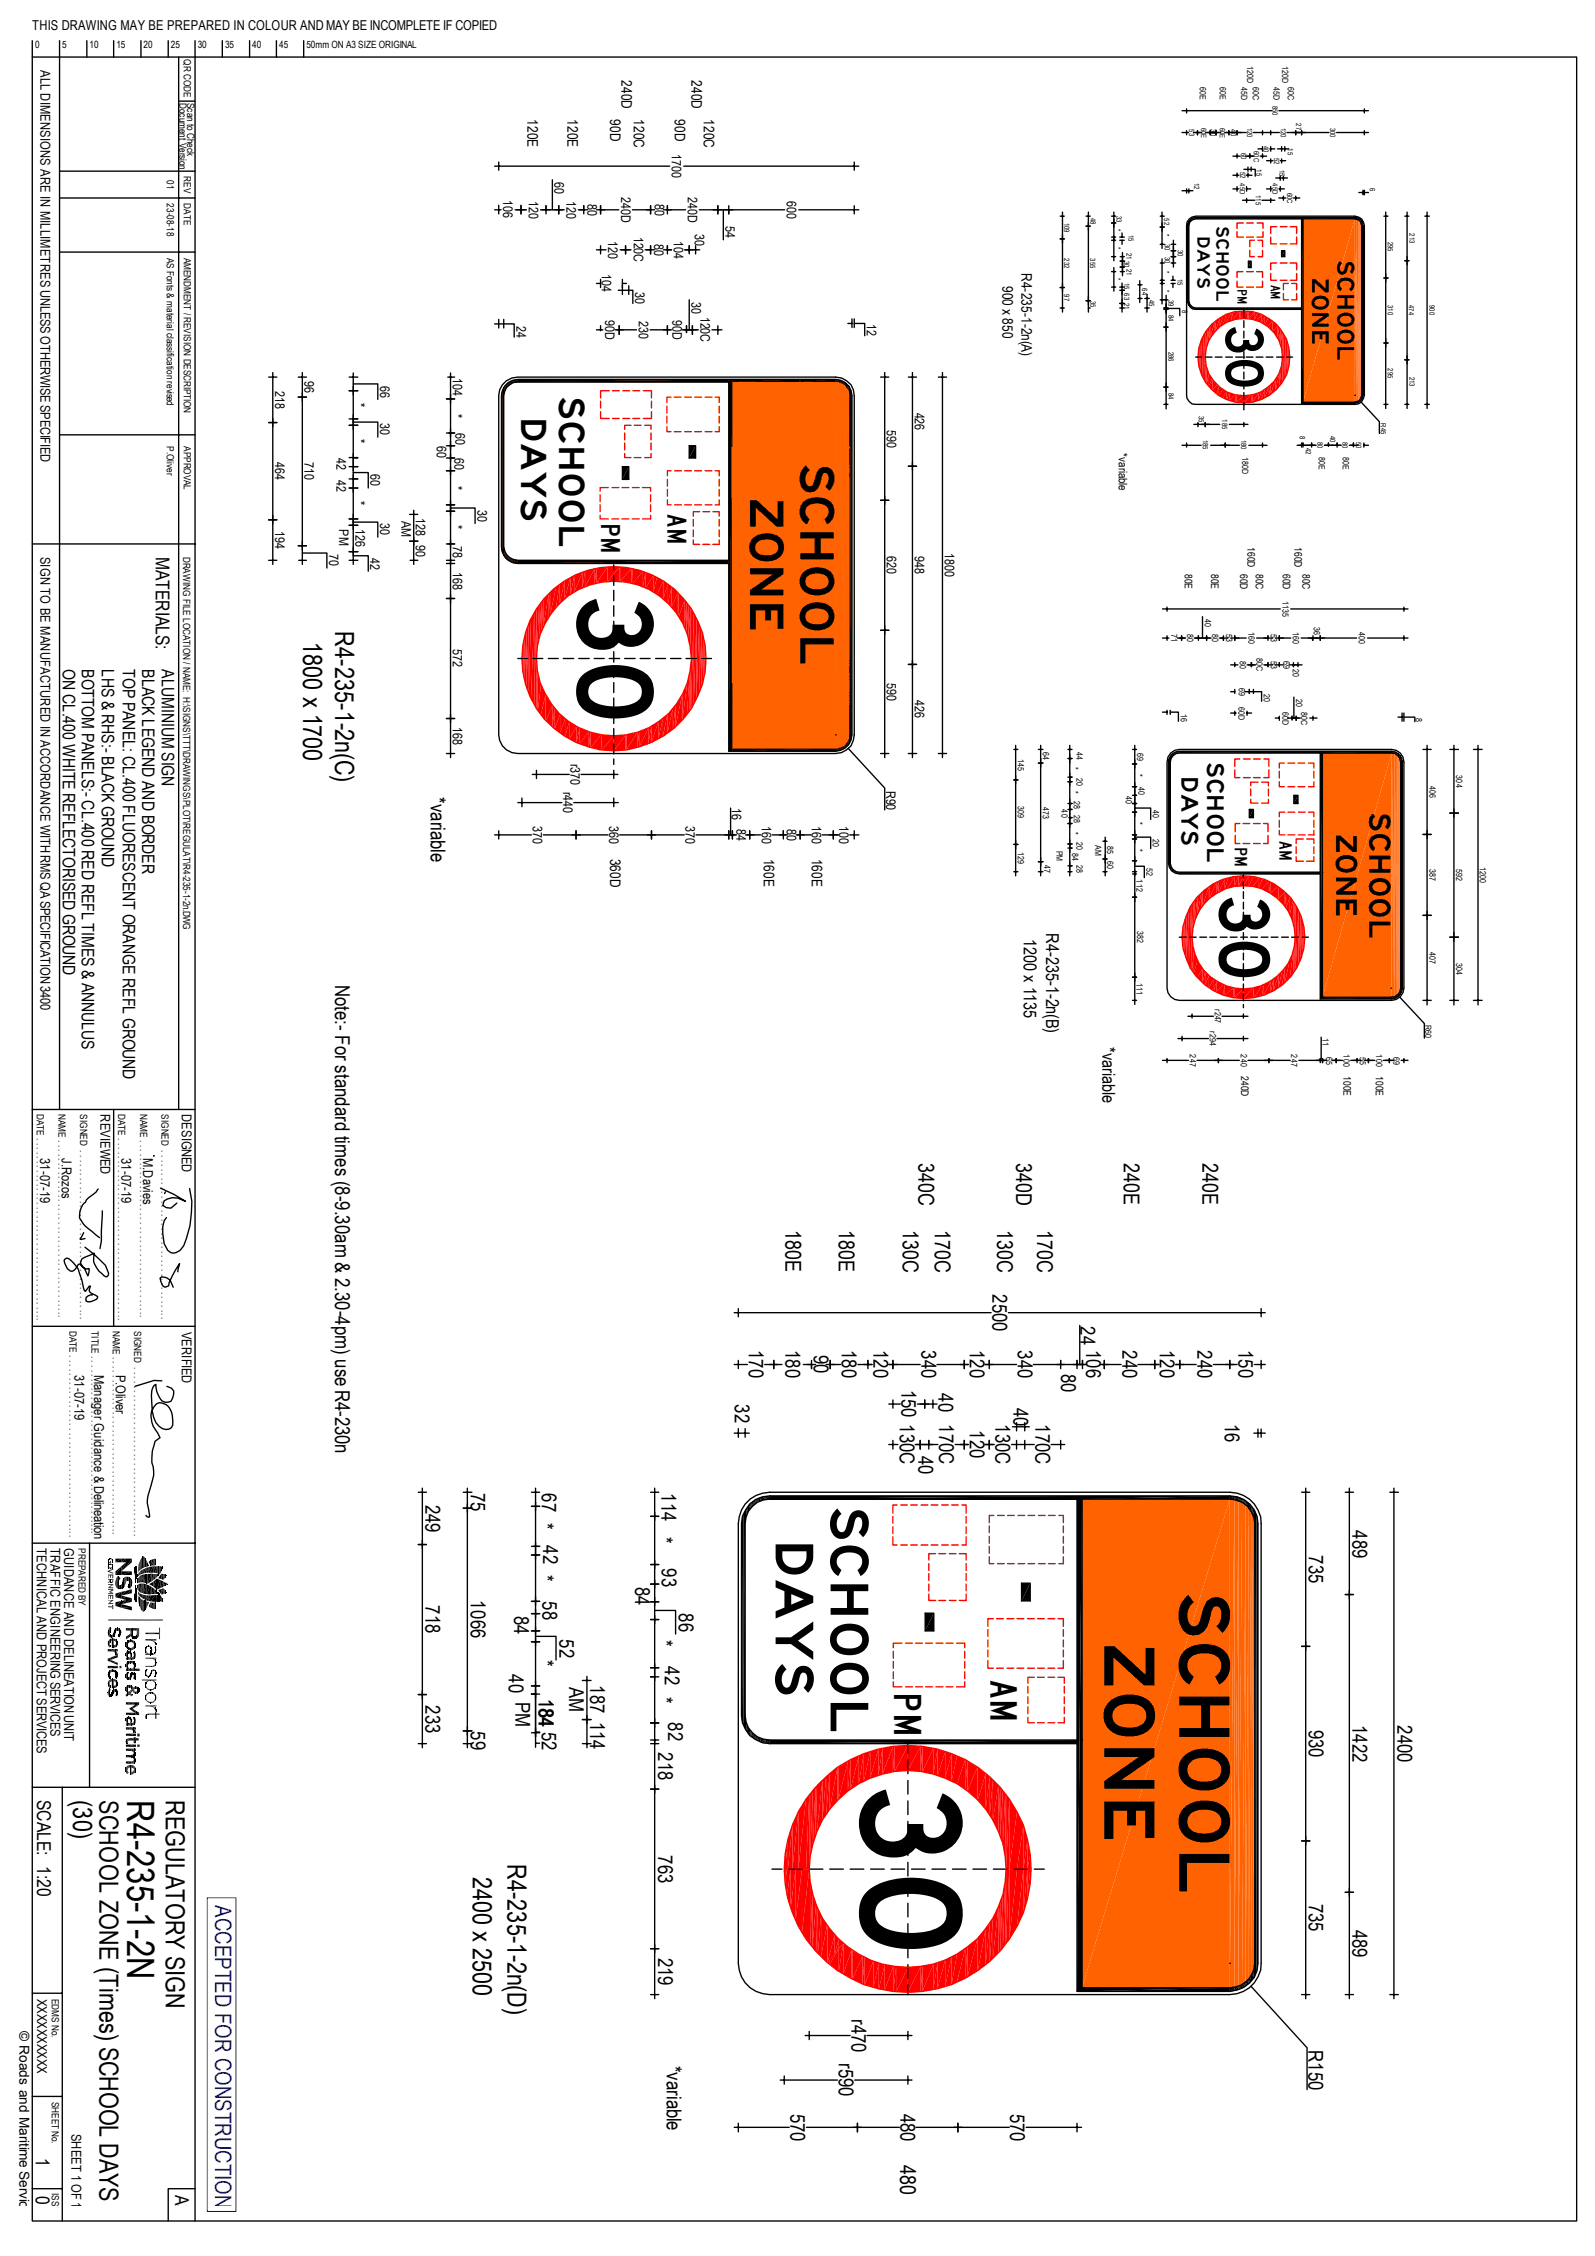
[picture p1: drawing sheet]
<svg xmlns="http://www.w3.org/2000/svg" width="297mm" height="420mm" viewBox="0 0 297 420" stroke-linecap="round" stroke-linejoin="round" font-family="sans-serif">
<defs><g id="words">
<text font-size="26" x="160.3" y="329.9" transform="rotate(90 160.3 329.9)">30</text>
<text font-size="19.5" x="107.5" y="109" transform="rotate(90 107.5 109)">30</text>
<g font-size="13">
<text x="227.1" y="165.5" transform="rotate(90 227.1 165.5)">30</text>
<text x="219.6" y="296.4" transform="rotate(90 219.6 296.4)">SCHOOL</text>
<text x="205.7" y="305.9" transform="rotate(90 205.7 305.9)">ZONE</text>
</g>
<g font-size="9.7">
<text x="228.3" y="59.6" transform="rotate(90 228.3 59.6)">30</text>
<text x="154.7" y="280.5" transform="rotate(90 154.7 280.5)">SCHOOL</text>
<text x="144.4" y="286.7" transform="rotate(90 144.4 286.7)">DAYS</text>
</g>
<g font-size="8.6">
<text x="149.1" y="86.1" transform="rotate(90 149.1 86.1)">SCHOOL</text>
<text x="139.7" y="92.8" transform="rotate(90 139.7 92.8)">ZONE</text>
</g>
<g font-size="7">
<text x="166.5" y="315.2" transform="rotate(90 166.5 315.2)">PM</text>
<text x="23.7" y="335.2" transform="rotate(90 23.7 335.2)">R4-235-1-2N</text>
</g>
<text font-size="6.9" x="184.5" y="313" transform="rotate(90 184.5 313)">AM</text>
<g font-size="6.5">
<text x="97" y="77.7" transform="rotate(90 97 77.7)">DAYS</text>
<text x="104.1" y="73.7" transform="rotate(90 104.1 73.7)">SCHOOL</text>
</g>
<g font-size="5.4">
<text x="248.8" y="155.2" transform="rotate(90 248.8 155.2)">ZONE</text>
<text x="255" y="151.3" transform="rotate(90 255 151.3)">SCHOOL</text>
</g>
<g font-size="4.9">
<text x="124.3" y="95.8" transform="rotate(90 124.3 95.8)">AM</text>
<text x="111.9" y="97.3" transform="rotate(90 111.9 97.3)">PM</text>
<text x="56.5" y="119.6" transform="rotate(90 56.5 119.6)">1800 x 1700</text>
<text x="62.4" y="117.6" transform="rotate(90 62.4 117.6)">R4-235-1-2n(C)</text>
<text x="13.6" y="335.2" transform="rotate(90 13.6 335.2)">(30)</text>
<text x="18.5" y="335.2" transform="rotate(90 18.5 335.2)">SCHOOL ZONE (Times) SCHOOL DAYS</text>
<text x="30.9" y="335.2" transform="rotate(90 30.9 335.2)">REGULATORY SIGN</text>
<text x="94.5" y="347.1" transform="rotate(90 94.5 347.1)">R4-235-1-2n(D)</text>
<text x="88.1" y="349.5" transform="rotate(90 88.1 349.5)">2400 x 2500</text>
</g>
<g font-size="4.3">
<text x="244.3" y="51.8" transform="rotate(90 244.3 51.8)">ZONE</text>
<text x="249.1" y="48.4" transform="rotate(90 249.1 48.4)">SCHOOL</text>
<text x="224.8" y="141.9" transform="rotate(90 224.8 141.9)">SCHOOL</text>
<text x="220" y="144.6" transform="rotate(90 220 144.6)">DAYS</text>
</g>
<text font-size="4.2" fill="#00f" x="40" y="354.9" transform="rotate(90 40 354.9)">ACCEPTED FOR CONSTRUCTION</text>
<g font-size="4.1">
<text x="171" y="216.5" transform="rotate(90 171 216.5)">340C</text>
<text x="189.2" y="216.5" transform="rotate(90 189.2 216.5)">340D</text>
<text x="209.3" y="216.5" transform="rotate(90 209.3 216.5)">240E</text>
<text x="223.9" y="216.5" transform="rotate(90 223.9 216.5)">240E</text>
<text x="146.3" y="229.1" transform="rotate(90 146.3 229.1)">180E</text>
<text x="156.2" y="229.1" transform="rotate(90 156.2 229.1)">180E</text>
<text x="168.1" y="229.1" transform="rotate(90 168.1 229.1)">130C</text>
<text x="174.1" y="229.1" transform="rotate(90 174.1 229.1)">170C</text>
<text x="185.7" y="229.1" transform="rotate(90 185.7 229.1)">130C</text>
<text x="193.1" y="229.1" transform="rotate(90 193.1 229.1)">170C</text>
<text x="167.6" y="403.2" transform="rotate(90 167.6 403.2)">480D</text>
</g>
<g font-size="3.8">
<text x="80.3" y="148.5" transform="rotate(90 80.3 148.5)">*variable</text>
<text x="62.4" y="183.4" transform="rotate(90 62.4 183.4)">Note:- For standard times (8-9.30am &amp; 2.30-4pm) use R4-230n</text>
<text x="184.8" y="241" transform="rotate(90 184.8 241)">2500</text>
<text x="139.4" y="251.4" transform="rotate(90 139.4 251.4)">170</text>
<text x="146.3" y="251.4" transform="rotate(90 146.3 251.4)">180</text>
<text x="156.8" y="251.4" transform="rotate(90 156.8 251.4)">180</text>
<text x="162.6" y="251.4" transform="rotate(90 162.6 251.4)">120</text>
<text x="171.6" y="251.5" transform="rotate(90 171.6 251.5)">340</text>
<text x="180.6" y="251.4" transform="rotate(90 180.6 251.4)">120</text>
<text x="189.6" y="251.5" transform="rotate(90 189.6 251.5)">340</text>
<text x="201.3" y="247" transform="rotate(90 201.3 247)">24</text>
<text x="202.3" y="251.4" transform="rotate(90 202.3 251.4)">106</text>
<text x="209" y="251.5" transform="rotate(90 209 251.5)">240</text>
<text x="216" y="251.4" transform="rotate(90 216 251.4)">120</text>
<text x="223" y="251.5" transform="rotate(90 223 251.5)">240</text>
<text x="230.6" y="251.4" transform="rotate(90 230.6 251.4)">150</text>
<text x="151.6" y="252.3" transform="rotate(90 151.6 252.3)">90</text>
<text x="197.6" y="255.8" transform="rotate(90 197.6 255.8)">80</text>
<text x="136.8" y="261.5" transform="rotate(90 136.8 261.5)">32</text>
<text x="167.9" y="258.8" transform="rotate(90 167.9 258.8)">150</text>
<text x="174.8" y="259.5" transform="rotate(90 174.8 259.5)">40</text>
<text x="188.7" y="262.2" transform="rotate(90 188.7 262.2)">40</text>
<text x="167.6" y="265.2" transform="rotate(90 167.6 265.2)">130C</text>
<text x="174.9" y="265.2" transform="rotate(90 174.9 265.2)">170C</text>
<text x="180.6" y="266.4" transform="rotate(90 180.6 266.4)">120</text>
<text x="185.4" y="265.2" transform="rotate(90 185.4 265.2)">130C</text>
<text x="192.9" y="265.2" transform="rotate(90 192.9 265.2)">170C</text>
<text x="228.1" y="265.1" transform="rotate(90 228.1 265.1)">16</text>
<text x="171" y="271.1" transform="rotate(90 171 271.1)">40</text>
<text x="79.2" y="280.2" transform="rotate(90 79.2 280.2)">249</text>
<text x="87.7" y="278" transform="rotate(90 87.7 278)">75</text>
<text x="100.9" y="278.1" transform="rotate(90 100.9 278.1)">67 *</text>
<text x="123.2" y="278.1" transform="rotate(90 123.2 278.1)">114</text>
<text x="101.2" y="287.7" transform="rotate(90 101.2 287.7)">42 *</text>
<text x="122.5" y="286.3" transform="rotate(90 122.5 286.3)">*</text>
<text x="251.9" y="284.9" transform="rotate(90 251.9 284.9)">489</text>
<text x="123.3" y="292.1" transform="rotate(90 123.3 292.1)">93</text>
<text x="243.8" y="289.7" transform="rotate(90 243.8 289.7)">735</text>
<text x="79.2" y="299" transform="rotate(90 79.2 299)">718</text>
<text x="87.7" y="298.1" transform="rotate(90 87.7 298.1)">1066</text>
<text x="101" y="298.2" transform="rotate(90 101 298.2)">58</text>
<text x="118.3" y="295.5" transform="rotate(90 118.3 295.5)">84</text>
<text x="95.8" y="300.9" transform="rotate(90 95.8 300.9)">84</text>
<text x="104.2" y="305.3" transform="rotate(90 104.2 305.3)">52</text>
<text x="122.5" y="305.5" transform="rotate(90 122.5 305.5)">*</text>
<text x="126.4" y="300.4" transform="rotate(90 126.4 300.4)">86</text>
<text x="94.7" y="311.8" transform="rotate(90 94.7 311.8)">40</text>
<text x="100.3" y="309.2" transform="rotate(90 100.3 309.2)">*</text>
<text x="123.8" y="310.3" transform="rotate(90 123.8 310.3)">42</text>
<text x="79.2" y="317.6" transform="rotate(90 79.2 317.6)">233</text>
<text x="96" y="316.9" transform="rotate(90 96 316.9)">PM</text>
<text x="100.3" y="316.4" transform="rotate(90 100.3 316.4)">184</text>
<text x="106" y="314.2" transform="rotate(90 106 314.2)">AM</text>
<text x="109.9" y="313.9" transform="rotate(90 109.9 313.9)">187</text>
<text x="122.5" y="316" transform="rotate(90 122.5 316)">*</text>
<text x="87.7" y="322.5" transform="rotate(90 87.7 322.5)">59</text>
<text x="100.9" y="322.5" transform="rotate(90 100.9 322.5)">52</text>
<text x="109.9" y="320.7" transform="rotate(90 109.9 320.7)">114</text>
<text x="124.5" y="320.8" transform="rotate(90 124.5 320.8)">82</text>
<text x="243.8" y="322.1" transform="rotate(90 243.8 322.1)">930</text>
<text x="251.9" y="321.2" transform="rotate(90 251.9 321.2)">1422</text>
<text x="260.3" y="321.3" transform="rotate(90 260.3 321.3)">2400</text>
<text x="122.6" y="326.3" transform="rotate(90 122.6 326.3)">218</text>
<text x="122.6" y="345.5" transform="rotate(90 122.6 345.5)">763</text>
<text x="243.8" y="354.5" transform="rotate(90 243.8 354.5)">735</text>
<text x="251.9" y="359.4" transform="rotate(90 251.9 359.4)">489</text>
<text x="122.6" y="364.6" transform="rotate(90 122.6 364.6)">219</text>
<text x="158.6" y="376" transform="rotate(90 158.6 376)">r470</text>
<text x="243.7" y="381.8" transform="rotate(90 243.7 381.8)">R150</text>
<text x="124.2" y="384.7" transform="rotate(90 124.2 384.7)">*variable</text>
<text x="156.2" y="384.3" transform="rotate(90 156.2 384.3)">r590</text>
<text x="147.2" y="393.7" transform="rotate(90 147.2 393.7)">570</text>
<text x="167.7" y="393.7" transform="rotate(90 167.7 393.7)">480</text>
<text x="188.1" y="393.7" transform="rotate(90 188.1 393.7)">570</text>
</g>
<g font-size="3.6">
<text x="29" y="103.7" transform="rotate(90 29 103.7)">MATERIALS:</text>
<text x="6.9" y="335.2" transform="rotate(90 6.9 335.2)">SCALE: 1:20</text>
<text x="6.7" y="401.9" transform="rotate(90 6.7 401.9)">1</text>
<text x="6.7" y="409.1" transform="rotate(90 6.7 409.1)">01</text>
<text x="32.6" y="408.8" transform="rotate(90 32.6 408.8)">A3</text>
</g>
<g font-size="3.3">
<text x="194.8" y="173.8" transform="rotate(90 194.8 173.8)">R4-235-1-2n(B)</text>
<text x="190.7" y="174.8" transform="rotate(90 190.7 174.8)">1200 x 1135</text>
<text x="205.3" y="195" transform="rotate(90 205.3 195)">*variable</text>
</g>
<g font-size="3.2">
<text x="223" y="44" transform="rotate(90 223 44)">DAYS</text>
<text x="226.6" y="42" transform="rotate(90 226.6 42)">SCHOOL</text>
<text x="11.7" y="124.7" transform="rotate(90 11.7 124.7)">ON CL.400 WHITE REFLECTORISED GROUND</text>
<text x="15.2" y="124.7" transform="rotate(90 15.2 124.7)">BOTTOM PANELS:- CL.400 RED REFL TIMES &amp; ANNULUS</text>
<text x="19" y="124.7" transform="rotate(90 19 124.7)">LHS &amp; RHS:- BLACK GROUND</text>
<text x="22.9" y="124.7" transform="rotate(90 22.9 124.7)">TOP PANEL: CL.400 FLUORESCENT ORANGE REFL GROUND</text>
<text x="26.5" y="124.7" transform="rotate(90 26.5 124.7)">BLACK LEGEND AND BORDER</text>
<text x="30.1" y="124.7" transform="rotate(90 30.1 124.7)">ALUMINIUM SIGN</text>
<text x="230" y="157.7" transform="rotate(90 230 157.7)">PM</text>
<text x="238.3" y="156.7" transform="rotate(90 238.3 156.7)">AM</text>
</g>
<g font-size="2.7">
<text x="115.7" y="14.9" transform="rotate(90 115.7 14.9)">240D</text>
<text x="128.8" y="14.9" transform="rotate(90 128.8 14.9)">240D</text>
<text x="98.2" y="22.2" transform="rotate(90 98.2 22.2)">120E</text>
<text x="105.7" y="22.2" transform="rotate(90 105.7 22.2)">120E</text>
<text x="113.6" y="22.2" transform="rotate(90 113.6 22.2)">90D</text>
<text x="118" y="22.2" transform="rotate(90 118 22.2)">120C</text>
<text x="125.6" y="22.2" transform="rotate(90 125.6 22.2)">90D</text>
<text x="131.1" y="22.2" transform="rotate(90 131.1 22.2)">120C</text>
<text x="186.7" y="53.2" transform="rotate(90 186.7 53.2)">900 x 850</text>
<text x="190.2" y="50.8" transform="rotate(90 190.2 50.8)">R4-235-1-2n(A)</text>
<text x="113.6" y="159.9" transform="rotate(90 113.6 159.9)">360D</text>
<text x="142.2" y="159.9" transform="rotate(90 142.2 159.9)">160E</text>
<text x="151.2" y="159.9" transform="rotate(90 151.2 159.9)">160E</text>
</g>
<g font-size="2.5">
<text x="6" y="5.5">THIS DRAWING MAY BE PREPARED IN COLOUR AND MAY BE INCOMPLETE IF COPIED</text>
<text x="7.5" y="13" transform="rotate(90 7.5 13)">ALL DIMENSIONS ARE IN MILLIMETRES UNLESS OTHERWISE SPECIFIED</text>
<text x="125.1" y="28.7" transform="rotate(90 125.1 28.7)">1700</text>
<text x="103.3" y="33.8" transform="rotate(90 103.3 33.8)">60</text>
<text x="93.7" y="37.3" transform="rotate(90 93.7 37.3)">106</text>
<text x="98.5" y="37.4" transform="rotate(90 98.5 37.4)">120</text>
<text x="105.5" y="37.4" transform="rotate(90 105.5 37.4)">120</text>
<text x="109.4" y="38" transform="rotate(90 109.4 38)">80</text>
<text x="115.7" y="36.7" transform="rotate(90 115.7 36.7)">240D</text>
<text x="121.9" y="38" transform="rotate(90 121.9 38)">80</text>
<text x="128.1" y="36.7" transform="rotate(90 128.1 36.7)">240D</text>
<text x="146.6" y="37.4" transform="rotate(90 146.6 37.4)">600</text>
<text x="113.3" y="44.8" transform="rotate(90 113.3 44.8)">120</text>
<text x="118" y="44.1" transform="rotate(90 118 44.1)">120C</text>
<text x="121.8" y="45.4" transform="rotate(90 121.8 45.4)">80</text>
<text x="125.5" y="44.8" transform="rotate(90 125.5 44.8)">104</text>
<text x="129.4" y="43.6" transform="rotate(90 129.4 43.6)">30</text>
<text x="135.1" y="42.1" transform="rotate(90 135.1 42.1)">54</text>
<text x="112.1" y="51.1" transform="rotate(90 112.1 51.1)">104</text>
<text x="230.5" y="53.8" transform="rotate(90 230.5 53.8)">PM</text>
<text x="236.6" y="53" transform="rotate(90 236.6 53)">AM</text>
<text x="112.7" y="59.6" transform="rotate(90 112.7 59.6)">90D</text>
<text x="118.3" y="54.3" transform="rotate(90 118.3 54.3)">30</text>
<text x="119" y="59.8" transform="rotate(90 119 59.8)">230</text>
<text x="125.2" y="59.6" transform="rotate(90 125.2 59.6)">90D</text>
<text x="128.8" y="56.2" transform="rotate(90 128.8 56.2)">30</text>
<text x="130.5" y="59" transform="rotate(90 130.5 59)">120C</text>
<text x="96.2" y="60.7" transform="rotate(90 96.2 60.7)">24</text>
<text x="161.5" y="60.4" transform="rotate(90 161.5 60.4)">12</text>
<text x="56.7" y="71" transform="rotate(90 56.7 71)">96</text>
<text x="70.8" y="71.8" transform="rotate(90 70.8 71.8)">66</text>
<text x="84.3" y="70.5" transform="rotate(90 84.3 70.5)">104</text>
<text x="51.2" y="72.8" transform="rotate(90 51.2 72.8)">218</text>
<text x="66.2" y="75" transform="rotate(90 66.2 75)">*</text>
<text x="84.3" y="77.1" transform="rotate(90 84.3 77.1)">*</text>
<text x="170.3" y="76.8" transform="rotate(90 170.3 76.8)">426</text>
<text x="66.2" y="81.8" transform="rotate(90 66.2 81.8)">*</text>
<text x="70.8" y="78.9" transform="rotate(90 70.8 78.9)">30</text>
<text x="81.4" y="83" transform="rotate(90 81.4 83)">60</text>
<text x="84.8" y="80.7" transform="rotate(90 84.8 80.7)">60</text>
<text x="165.2" y="80.1" transform="rotate(90 165.2 80.1)">590</text>
<text x="51.2" y="86.1" transform="rotate(90 51.2 86.1)">464</text>
<text x="56.7" y="86.1" transform="rotate(90 56.7 86.1)">710</text>
<text x="62.7" y="85.4" transform="rotate(90 62.7 85.4)">42</text>
<text x="62.7" y="89.4" transform="rotate(90 62.7 89.4)">42</text>
<text x="69" y="88.3" transform="rotate(90 69 88.3)">60</text>
<text x="84.7" y="85.3" transform="rotate(90 84.7 85.3)">60</text>
<text x="66.2" y="93.3" transform="rotate(90 66.2 93.3)">*</text>
<text x="84.3" y="90.5" transform="rotate(90 84.3 90.5)">*</text>
<text x="88.9" y="95" transform="rotate(90 88.9 95)">30</text>
<text x="51.2" y="98.8" transform="rotate(90 51.2 98.8)">194</text>
<text x="63.2" y="98.6" transform="rotate(90 63.2 98.6)">PM</text>
<text x="66.2" y="98.5" transform="rotate(90 66.2 98.5)">126</text>
<text x="70.8" y="97.5" transform="rotate(90 70.8 97.5)">30</text>
<text x="74.8" y="97" transform="rotate(90 74.8 97)">AM</text>
<text x="77.5" y="96.6" transform="rotate(90 77.5 96.6)">128</text>
<text x="77.5" y="101.5" transform="rotate(90 77.5 101.5)">90</text>
<text x="84.3" y="97.8" transform="rotate(90 84.3 97.8)">*</text>
<text x="84.3" y="101.7" transform="rotate(90 84.3 101.7)">78</text>
<text x="7.5" y="103.7" transform="rotate(90 7.5 103.7)">SIGN TO BE MANUFACTURED IN ACCORDANCE WITH RMS QA SPECIFICATION 3400</text>
<text x="61.3" y="103.3" transform="rotate(90 61.3 103.3)">70</text>
<text x="68.9" y="103.9" transform="rotate(90 68.9 103.9)">42</text>
<text x="84.3" y="106.5" transform="rotate(90 84.3 106.5)">168</text>
<text x="165.2" y="103.6" transform="rotate(90 165.2 103.6)">620</text>
<text x="170.3" y="103.6" transform="rotate(90 170.3 103.6)">948</text>
<text x="175.9" y="103" transform="rotate(90 175.9 103)">1800</text>
<text x="84.3" y="120.9" transform="rotate(90 84.3 120.9)">572</text>
<text x="165.2" y="127.2" transform="rotate(90 165.2 127.2)">590</text>
<text x="170.3" y="130.4" transform="rotate(90 170.3 130.4)">426</text>
<text x="84.3" y="135.3" transform="rotate(90 84.3 135.3)">168</text>
<text x="106.3" y="142.2" transform="rotate(90 106.3 142.2)">r370</text>
<text x="104.9" y="147.4" transform="rotate(90 104.9 147.4)">r440</text>
<text x="165" y="147.3" transform="rotate(90 165 147.3)">R90</text>
<text x="99.2" y="153.8" transform="rotate(90 99.2 153.8)">370</text>
<text x="113.5" y="153.8" transform="rotate(90 113.5 153.8)">360</text>
<text x="127.7" y="153.8" transform="rotate(90 127.7 153.8)">370</text>
<text x="136.3" y="150.5" transform="rotate(90 136.3 150.5)">16</text>
<text x="137.2" y="154.4" transform="rotate(90 137.2 154.4)">84</text>
<text x="141.9" y="153.8" transform="rotate(90 141.9 153.8)">160</text>
<text x="146.6" y="154.4" transform="rotate(90 146.6 154.4)">80</text>
<text x="151.2" y="153.8" transform="rotate(90 151.2 153.8)">160</text>
<text x="156.3" y="153.8" transform="rotate(90 156.3 153.8)">100</text>
<text x="18.7" y="207.6" transform="rotate(90 18.7 207.6)">REVIEWED</text>
<text x="33.9" y="207.5" transform="rotate(90 33.9 207.5)">DESIGNED</text>
<text x="7.5" y="215.7" transform="rotate(90 7.5 215.7)">31-07-19</text>
<text x="11.5" y="215.7" transform="rotate(90 11.5 215.7)">J.Rozos</text>
<text x="22.6" y="215.7" transform="rotate(90 22.6 215.7)">31-07-19</text>
<text x="26.7" y="215.6" transform="rotate(90 26.7 215.6)">M.Davies</text>
<text x="33.9" y="248" transform="rotate(90 33.9 248)">VERIFIED</text>
<text x="13.9" y="256.1" transform="rotate(90 13.9 256.1)">31-07-19</text>
<text x="17.5" y="256" transform="rotate(90 17.5 256)">Manager Guidance &amp; Delineation</text>
<text x="21.6" y="256" transform="rotate(90 21.6 256)">P.Oliver</text>
<text x="6.9" y="288.3" transform="rotate(90 6.9 288.3)">TECHNICAL AND PROJECT SERVICES</text>
<text x="9.4" y="288.3" transform="rotate(90 9.4 288.3)">TRAFFIC ENGINEERING SERVICES</text>
<text x="11.9" y="288.3" transform="rotate(90 11.9 288.3)">GUIDANCE AND DELINEATION UNIT</text>
<text x="6.9" y="372.2" transform="rotate(90 6.9 372.2)">XXXXXXXXXX</text>
<text x="3.6" y="378.2" transform="rotate(90 3.6 378.2)">© Roads and Maritime Services</text>
<text x="13.3" y="397.4" transform="rotate(90 13.3 397.4)">SHEET 1 OF 1</text>
</g>
<text font-size="2.2" x="208.4" y="84.4" transform="rotate(90 208.4 84.4)">*variable</text>
<g font-size="1.9">
<text x="6.5" y="8.9">0</text>
<text x="11.6" y="8.9">5</text>
<text x="16.7" y="8.9">10</text>
<text x="21.7" y="8.9">15</text>
<text x="26.8" y="8.9">20</text>
<text x="31.8" y="8.9">25</text>
<text x="34.2" y="11" transform="rotate(90 34.2 11)">QR CODE</text>
<text x="36.8" y="8.9">30</text>
<text x="41.9" y="8.9">35</text>
<text x="47" y="8.9">40</text>
<text x="52" y="8.9">45</text>
<text x="57.1" y="8.9">50mm ON A3 SIZE ORIGINAL</text>
<text x="33.4" y="19.2" transform="rotate(90 33.4 19.2)">Document Version</text>
<text x="34.9" y="19.2" transform="rotate(90 34.9 19.2)">Scan to Check</text>
<text x="31.1" y="33.6" transform="rotate(90 31.1 33.6)">01</text>
<text x="34.2" y="32.8" transform="rotate(90 34.2 32.8)">REV</text>
<text x="31.1" y="37.9" transform="rotate(90 31.1 37.9)">23-08-18</text>
<text x="34.2" y="37.9" transform="rotate(90 34.2 37.9)">DATE</text>
<text x="31.1" y="48" transform="rotate(90 31.1 48)">AS Fonts &amp; material classification revised</text>
<text x="34.2" y="48" transform="rotate(90 34.2 48)">AMENDMENT / REVISION DESCRIPTION</text>
<text x="31.1" y="83.1" transform="rotate(90 31.1 83.1)">P.Oliver</text>
<text x="34.2" y="83.1" transform="rotate(90 34.2 83.1)">APPROVAL</text>
<text x="232.3" y="101.9" transform="rotate(90 232.3 101.9)">160D</text>
<text x="241" y="101.9" transform="rotate(90 241 101.9)">160D</text>
<text x="34.1" y="103.7" transform="rotate(90 34.1 103.7)">DRAWING FILE LOCATION / NAME: H:\SIGNS\TTT\DRAWINGS\PLOT\REGULAT\R4-235-1-2n.DWG</text>
<text x="220.6" y="107" transform="rotate(90 220.6 107)">80E</text>
<text x="225.6" y="107" transform="rotate(90 225.6 107)">80E</text>
<text x="231" y="107" transform="rotate(90 231 107)">60D</text>
<text x="233.8" y="107" transform="rotate(90 233.8 107)">80C</text>
<text x="238.9" y="107" transform="rotate(90 238.9 107)">60D</text>
<text x="242.6" y="107" transform="rotate(90 242.6 107)">80C</text>
<text x="231.1" y="200.4" transform="rotate(90 231.1 200.4)">240D</text>
<text x="250.2" y="200.4" transform="rotate(90 250.2 200.4)">100E</text>
<text x="256.2" y="200.4" transform="rotate(90 256.2 200.4)">100E</text>
<text x="6.9" y="207.5" transform="rotate(90 6.9 207.5)">DATE . . . . . . . . . . . . . . . . . . . . . . . . . . . . . . . . . . . . . . . . .</text>
<text x="10.9" y="207.5" transform="rotate(90 10.9 207.5)">NAME . . . . . . . . . . . . . . . . . . . . . . . . . . . . . . . . . . . . . . . .</text>
<text x="14.9" y="207.6" transform="rotate(90 14.9 207.6)">SIGNED . . . . . . . . . . . . . . . . . . . . . . . . . . . . . . . . . . . . . .</text>
<text x="22" y="207.5" transform="rotate(90 22 207.5)">DATE . . . . . . . . . . . . . . . . . . . . . . . . . . . . . . . . . . . . . . . . .</text>
<text x="26.1" y="207.5" transform="rotate(90 26.1 207.5)">NAME . . . . . . . . . . . . . . . . . . . . . . . . . . . . . . . . . . . . . . . .</text>
<text x="30.1" y="207.6" transform="rotate(90 30.1 207.6)">SIGNED . . . . . . . . . . . . . . . . . . . . . . . . . . . . . . . . . . . . . .</text>
<text x="13" y="247.9" transform="rotate(90 13 247.9)">DATE . . . . . . . . . . . . . . . . . . . . . . . . . . . . . . . . . . . . . . . . .</text>
<text x="17" y="247.9" transform="rotate(90 17 247.9)">TITLE . . . . . . . . . . . . . . . . . . . . . . . . . . . . . . . . . . . . . . . .</text>
<text x="21" y="247.9" transform="rotate(90 21 247.9)">NAME . . . . . . . . . . . . . . . . . . . . . . . . . . . . . . . . . . . . . . . .</text>
<text x="25" y="247.9" transform="rotate(90 25 247.9)">SIGNED . . . . . . . . . . . . . . . . . . . . . . . . . . . . . . . . . . . . . .</text>
<text x="14.6" y="288.3" transform="rotate(90 14.6 288.3)">PREPARED BY</text>
<text x="9.7" y="372.2" transform="rotate(90 9.7 372.2)">EDMS No.</text>
<text x="9.7" y="391.5" transform="rotate(90 9.7 391.5)">SHEET No.</text>
<text x="9.7" y="408.4" transform="rotate(90 9.7 408.4)">ISSUE</text>
</g>
<g font-size="1.6">
<text x="223.4" y="16.2" transform="rotate(90 223.4 16.2)">60E</text>
<text x="227.2" y="16.2" transform="rotate(90 227.2 16.2)">60E</text>
<text x="231.1" y="16.2" transform="rotate(90 231.1 16.2)">45D</text>
<text x="232.2" y="12.3" transform="rotate(90 232.2 12.3)">120D</text>
<text x="233.3" y="16.2" transform="rotate(90 233.3 16.2)">60C</text>
<text x="237.2" y="16.2" transform="rotate(90 237.2 16.2)">45D</text>
<text x="238.8" y="12.3" transform="rotate(90 238.8 12.3)">120D</text>
<text x="239.9" y="16.2" transform="rotate(90 239.9 16.2)">60C</text>
<text x="231.3" y="85.1" transform="rotate(90 231.3 85.1)">180D</text>
<text x="245.6" y="85.1" transform="rotate(90 245.6 85.1)">80E</text>
<text x="250.1" y="85.1" transform="rotate(90 250.1 85.1)">80E</text>
<text x="238.8" y="111.9" transform="rotate(90 238.8 111.9)">1135</text>
<text x="218.1" y="118.2" transform="rotate(90 218.1 118.2)">71</text>
<text x="221.1" y="118.1" transform="rotate(90 221.1 118.1)">80</text>
<text x="224.4" y="115.3" transform="rotate(90 224.4 115.3)">40</text>
<text x="225.7" y="118.1" transform="rotate(90 225.7 118.1)">80</text>
<text x="228.3" y="118.1" transform="rotate(90 228.3 118.1)">53</text>
<text x="232.5" y="117.6" transform="rotate(90 232.5 117.6)">160</text>
<text x="236.6" y="118.1" transform="rotate(90 236.6 118.1)">53</text>
<text x="240.8" y="117.6" transform="rotate(90 240.8 117.6)">160</text>
<text x="244.7" y="116.7" transform="rotate(90 244.7 116.7)">36</text>
<text x="253.1" y="117.7" transform="rotate(90 253.1 117.7)">400</text>
<text x="230.9" y="123.1" transform="rotate(90 230.9 123.1)">80</text>
<text x="234" y="122.6" transform="rotate(90 234 122.6)">80C</text>
<text x="236.6" y="123.1" transform="rotate(90 236.6 123.1)">53</text>
<text x="239" y="123.1" transform="rotate(90 239 123.1)">69</text>
<text x="240.8" y="124.5" transform="rotate(90 240.8 124.5)">20</text>
<text x="230.6" y="131.6" transform="rotate(90 230.6 131.6)">60D</text>
<text x="230.7" y="128.1" transform="rotate(90 230.7 128.1)">69</text>
<text x="235.4" y="129.2" transform="rotate(90 235.4 129.2)">20</text>
<text x="241.4" y="130.2" transform="rotate(90 241.4 130.2)">20</text>
<text x="219.9" y="132.9" transform="rotate(90 219.9 132.9)">16</text>
<text x="238.8" y="132.5" transform="rotate(90 238.8 132.5)">60D</text>
<text x="242.3" y="132.5" transform="rotate(90 242.3 132.5)">80C</text>
<text x="263.7" y="133.7" transform="rotate(90 263.7 133.7)">8</text>
<text x="189.6" y="141.3" transform="rotate(90 189.6 141.3)">145</text>
<text x="194.2" y="140.1" transform="rotate(90 194.2 140.1)">64</text>
<text x="199.6" y="142.8" transform="rotate(90 199.6 142.8)">*</text>
<text x="200.5" y="140.1" transform="rotate(90 200.5 140.1)">44</text>
<text x="211.8" y="140.2" transform="rotate(90 211.8 140.2)">69</text>
<text x="199.6" y="147.4" transform="rotate(90 199.6 147.4)">*</text>
<text x="200" y="149.2" transform="rotate(90 200 149.2)">28</text>
<text x="200.5" y="144.8" transform="rotate(90 200.5 144.8)">20</text>
<text x="209.6" y="148.2" transform="rotate(90 209.6 148.2)">40</text>
<text x="211.7" y="144.1" transform="rotate(90 211.7 144.1)">*</text>
<text x="212" y="146.6" transform="rotate(90 212 146.6)">40</text>
<text x="266.2" y="146.4" transform="rotate(90 266.2 146.4)">406</text>
<text x="271.2" y="144.4" transform="rotate(90 271.2 144.4)">304</text>
<text x="189.6" y="150.2" transform="rotate(90 189.6 150.2)">309</text>
<text x="194.2" y="150.2" transform="rotate(90 194.2 150.2)">473</text>
<text x="197.7" y="150.7" transform="rotate(90 197.7 150.7)">40</text>
<text x="199.6" y="155" transform="rotate(90 199.6 155)">*</text>
<text x="200" y="151.8" transform="rotate(90 200 151.8)">28</text>
<text x="211.7" y="153.1" transform="rotate(90 211.7 153.1)">*</text>
<text x="214.7" y="150.8" transform="rotate(90 214.7 150.8)">40</text>
<text x="189.6" y="158.7" transform="rotate(90 189.6 158.7)">129</text>
<text x="194.5" y="161.1" transform="rotate(90 194.5 161.1)">47</text>
<text x="196.8" y="158.5" transform="rotate(90 196.8 158.5)">PM</text>
<text x="199.6" y="158.9" transform="rotate(90 199.6 158.9)">84</text>
<text x="200.5" y="156.8" transform="rotate(90 200.5 156.8)">20</text>
<text x="200.5" y="161.1" transform="rotate(90 200.5 161.1)">28</text>
<text x="204" y="157.4" transform="rotate(90 204 157.4)">AM</text>
<text x="206.2" y="157.6" transform="rotate(90 206.2 157.6)">85</text>
<text x="206.2" y="160.4" transform="rotate(90 206.2 160.4)">60</text>
<text x="211.7" y="158" transform="rotate(90 211.7 158)">*</text>
<text x="213.5" y="161.7" transform="rotate(90 213.5 161.7)">52</text>
<text x="214.7" y="156.3" transform="rotate(90 214.7 156.3)">20</text>
<text x="266.2" y="161.8" transform="rotate(90 266.2 161.8)">387</text>
<text x="271.2" y="161.8" transform="rotate(90 271.2 161.8)">592</text>
<text x="275.6" y="161.4" transform="rotate(90 275.6 161.4)">1200</text>
<text x="211.7" y="163.8" transform="rotate(90 211.7 163.8)">112</text>
<text x="211.8" y="173.4" transform="rotate(90 211.8 173.4)">382</text>
<text x="266.2" y="177.3" transform="rotate(90 266.2 177.3)">407</text>
<text x="271.2" y="179.3" transform="rotate(90 271.2 179.3)">304</text>
<text x="211.7" y="183.1" transform="rotate(90 211.7 183.1)">111</text>
<text x="226.2" y="187.9" transform="rotate(90 226.2 187.9)">r247</text>
<text x="265.4" y="190.9" transform="rotate(90 265.4 190.9)">R60</text>
<text x="221.6" y="196.4" transform="rotate(90 221.6 196.4)">247</text>
<text x="225.3" y="192.1" transform="rotate(90 225.3 192.1)">r294</text>
<text x="231.1" y="196.4" transform="rotate(90 231.1 196.4)">240</text>
<text x="240.5" y="196.4" transform="rotate(90 240.5 196.4)">247</text>
<text x="246.3" y="193.3" transform="rotate(90 246.3 193.3)">11</text>
<text x="247" y="196.8" transform="rotate(90 247 196.8)">65</text>
<text x="250.2" y="196.4" transform="rotate(90 250.2 196.4)">100</text>
<text x="253.2" y="196.8" transform="rotate(90 253.2 196.8)">55</text>
<text x="256.3" y="196.4" transform="rotate(90 256.3 196.4)">100</text>
<text x="259.5" y="196.8" transform="rotate(90 259.5 196.8)">69</text>
</g>
<g font-size="1.4">
<text x="223.7" y="23.7" transform="rotate(90 223.7 23.7)">60E</text>
<text x="227.2" y="23.7" transform="rotate(90 227.2 23.7)">60E</text>
<text x="232.2" y="23.7" transform="rotate(90 232.2 23.7)">120</text>
<text x="237" y="19.7" transform="rotate(90 237 19.7)">850</text>
<text x="238.5" y="23.7" transform="rotate(90 238.5 23.7)">120</text>
<text x="241.4" y="23" transform="rotate(90 241.4 23)">27</text>
<text x="247.7" y="23.7" transform="rotate(90 247.7 23.7)">300</text>
<text x="221.5" y="24.1" transform="rotate(90 221.5 24.1)">53</text>
<text x="225.5" y="24.1" transform="rotate(90 225.5 24.1)">30</text>
<text x="229.2" y="24.1" transform="rotate(90 229.2 24.1)">40</text>
<text x="231.1" y="28.4" transform="rotate(90 231.1 28.4)">60</text>
<text x="233.5" y="28.1" transform="rotate(90 233.5 28.1)">60C</text>
<text x="235.3" y="27.1" transform="rotate(90 235.3 27.1)">40</text>
<text x="237.3" y="29.3" transform="rotate(90 237.3 29.3)">52</text>
<text x="239.9" y="27.6" transform="rotate(90 239.9 27.6)">15</text>
<text x="222.4" y="34" transform="rotate(90 222.4 34)">12</text>
<text x="230.9" y="34.2" transform="rotate(90 230.9 34.2)">45D</text>
<text x="231" y="32" transform="rotate(90 231 32)">52</text>
<text x="234" y="31.5" transform="rotate(90 234 31.5)">15</text>
<text x="237" y="34.2" transform="rotate(90 237 34.2)">45D</text>
<text x="238.3" y="31.6" transform="rotate(90 238.3 31.6)">15</text>
<text x="239.7" y="35.9" transform="rotate(90 239.7 35.9)">60C</text>
<text x="255.1" y="35.1" transform="rotate(90 255.1 35.1)">6</text>
<text x="198.2" y="41.4" transform="rotate(90 198.2 41.4)">109</text>
<text x="203.1" y="40.5" transform="rotate(90 203.1 40.5)">48</text>
<text x="207.9" y="40.2" transform="rotate(90 207.9 40.2)">33</text>
<text x="216.8" y="40.7" transform="rotate(90 216.8 40.7)">52</text>
<text x="233.8" y="36.4" transform="rotate(90 233.8 36.4)">115</text>
<text x="207.8" y="42.6" transform="rotate(90 207.8 42.6)">*</text>
<text x="207.8" y="46" transform="rotate(90 207.8 46)">*</text>
<text x="209.8" y="47.1" transform="rotate(90 209.8 47.1)">21</text>
<text x="210.1" y="43.8" transform="rotate(90 210.1 43.8)">15</text>
<text x="216.8" y="43.6" transform="rotate(90 216.8 43.6)">*</text>
<text x="216.9" y="45.4" transform="rotate(90 216.9 45.4)">30</text>
<text x="216.9" y="47.8" transform="rotate(90 216.9 47.8)">30</text>
<text x="219.4" y="46.5" transform="rotate(90 219.4 46.5)">30</text>
<text x="258.5" y="45.1" transform="rotate(90 258.5 45.1)">295</text>
<text x="262.5" y="43.5" transform="rotate(90 262.5 43.5)">213</text>
<text x="198.2" y="48.1" transform="rotate(90 198.2 48.1)">232</text>
<text x="203" y="48.1" transform="rotate(90 203 48.1)">355</text>
<text x="207.8" y="51.9" transform="rotate(90 207.8 51.9)">*</text>
<text x="209.4" y="48.6" transform="rotate(90 209.4 48.6)">30</text>
<text x="209.4" y="52.7" transform="rotate(90 209.4 52.7)">15</text>
<text x="209.8" y="50.1" transform="rotate(90 209.8 50.1)">21</text>
<text x="212.7" y="53.7" transform="rotate(90 212.7 53.7)">64</text>
<text x="216.8" y="50.4" transform="rotate(90 216.8 50.4)">*</text>
<text x="219.3" y="51.9" transform="rotate(90 219.3 51.9)">15</text>
<text x="198.2" y="54.8" transform="rotate(90 198.2 54.8)">97</text>
<text x="203.1" y="56.1" transform="rotate(90 203.1 56.1)">35</text>
<text x="209.4" y="54.7" transform="rotate(90 209.4 54.7)">63</text>
<text x="209.4" y="56.4" transform="rotate(90 209.4 56.4)">21</text>
<text x="214" y="55.8" transform="rotate(90 214 55.8)">45</text>
<text x="216.8" y="54.1" transform="rotate(90 216.8 54.1)">*</text>
<text x="217.6" y="55.9" transform="rotate(90 217.6 55.9)">39</text>
<text x="217.6" y="58.6" transform="rotate(90 217.6 58.6)">84</text>
<text x="220.1" y="57.8" transform="rotate(90 220.1 57.8)">8</text>
<text x="258.5" y="56.9" transform="rotate(90 258.5 56.9)">310</text>
<text x="262.4" y="56.9" transform="rotate(90 262.4 56.9)">474</text>
<text x="266.2" y="56.9" transform="rotate(90 266.2 56.9)">900</text>
<text x="217.6" y="65.6" transform="rotate(90 217.6 65.6)">286</text>
<text x="258.5" y="68.6" transform="rotate(90 258.5 68.6)">295</text>
<text x="262.5" y="70.2" transform="rotate(90 262.5 70.2)">213</text>
<text x="217.6" y="73.1" transform="rotate(90 217.6 73.1)">84</text>
<text x="223.3" y="77.5" transform="rotate(90 223.3 77.5)">35</text>
<text x="224" y="81.9" transform="rotate(90 224 81.9)">185</text>
<text x="227.6" y="78.1" transform="rotate(90 227.6 78.1)">185</text>
<text x="231.1" y="81.9" transform="rotate(90 231.1 81.9)">180</text>
<text x="242.1" y="81.2" transform="rotate(90 242.1 81.2)">8</text>
<text x="243.2" y="83.4" transform="rotate(90 243.2 83.4)">42</text>
<text x="245.4" y="82.3" transform="rotate(90 245.4 82.3)">80</text>
<text x="247.7" y="81.2" transform="rotate(90 247.7 81.2)">40</text>
<text x="250" y="82.3" transform="rotate(90 250 82.3)">80</text>
<text x="252.6" y="82.3" transform="rotate(90 252.6 82.3)">50</text>
<text x="257.1" y="78.8" transform="rotate(90 257.1 78.8)">R45</text>
</g>
</g></defs>
<path d="M233.6 283v83.4" fill="none" stroke="#ff6200" stroke-width=".19"/>
<path d="M233.5 282.2v85" fill="none" stroke="#ff6200" stroke-width=".25"/>
<path d="M233.2 281.5v86.4" fill="none" stroke="#ff6200" stroke-width=".34"/>
<path d="M232.8 280.9v87.7" fill="none" stroke="#ff6200" stroke-width=".42"/>
<g fill="#ff6200">
<path d="M232 280.3l.6 .6-.6 88.2z"/>
<path d="M232.6 280.9v87.7l-.6 .5z"/>
<path d="M231.3 279.8l.7 .5-.7 89.3z"/>
<path d="M232 280.3v88.8l-.7 .5z"/>
<path d="M230.6 279.4l.7 .4-.7 90.2z"/>
<path d="M231.3 279.8v89.8l-.7 .4z"/>
<path d="M229.9 279.3l.7 .1-.7 90.7z"/>
<path d="M230.6 279.4v90.6l-.7 .1z"/>
<path d="M229 279.2l.9 .1-.9 90.9z"/>
<path d="M229.9 279.3v90.8l-.9 .1z"/>
<path d="M201.5 279.2h27.5l-27.5 91z"/>
<path d="M229 279.2v91h-27.5z"/>
</g>
<path d="M158.1 72.9v64.8M158.2 73.3v64" fill="none" stroke="#ff6200" stroke-width=".19"/>
<path d="M157.4 71.8v67M157.7 72.1v66.4M157.9 72.4v65.7" fill="none" stroke="#ff6200" stroke-width=".25"/>
<path d="M155.8 71.2v68.2M156.3 71.2v68.2M156.7 71.3v67.9M157.1 71.5v67.6" fill="none" stroke="#ff6200" stroke-width=".42"/>
<g fill="#ff6200">
<path d="M136.4 71.2h19.2l-19.2 68.2z"/>
<path d="M155.6 71.2v68.2h-19.2z"/>
</g>
<path d="M158.5 72.7v65.2M158.6 73.2v64.2" fill="none" stroke="#ff6200" stroke-width=".19"/>
<path d="M158.1 71.8v67M158.4 72.2v66.2" fill="none" stroke="#ff6200" stroke-width=".25"/>
<path d="M157.4 71.1v68.4M157.8 71.4v67.7" fill="none" stroke="#ff6200" stroke-width=".42"/>
<g fill="#ff6200">
<path d="M156.6 70.8l.5 .3-.5 68.6z"/>
<path d="M157.1 71.1v68.4l-.5 .2z"/>
<path d="M156.1 70.7l.5 .1-.5 69z"/>
<path d="M156.6 70.8v68.9l-.5 .1z"/>
<path d="M155.6 70.7h.5l-.5 69.2z"/>
<path d="M156.1 70.7v69.1l-.5 .1z"/>
<path d="M135.7 70.7h19.9l-19.9 69.2z"/>
<path d="M155.6 70.7v69.2h-19.9z"/>
<path d="M96.4 104.4h39.3l-39.3 .5z"/>
<path d="M96.4 104.9l39.3-.5v.5z"/>
<path d="M96.4 70.7h39.3l-39.3 .5z"/>
<path d="M96.4 71.2l39.3-.5v.5z"/>
<path d="M95.9 104.3l.5 .1-.5 .5z"/>
<path d="M96.4 104.4v.5h-.5z"/>
<path d="M95.9 70.7h.5l-.5 .5z"/>
<path d="M95.9 71.2l.5-.5v.5z"/>
<path d="M95.8 104.3v.6z"/>
<path d="M95.9 104.3l-.1 .6z"/>
<path d="M95.8 70.7v.5z"/>
<path d="M95.9 70.7l-.1 .5z"/>
<path d="M95.5 104.2l.3 .1-.3 .6z"/>
<path d="M95.8 104.3v.6h-.3z"/>
<path d="M95.5 70.8l.3-.1-.3 .6z"/>
<path d="M95.8 70.7v.5l-.3 .1z"/>
<path d="M95.3 104.1l.2 .1-.2 .6z"/>
<path d="M95.5 104.2v.7l-.2-.1z"/>
<path d="M95.3 70.8h.2l-.2 .5z"/>
<path d="M95.5 70.8v.5h-.2z"/>
<path d="M95.1 104l.2 .1-.2 .6z"/>
<path d="M95.3 104.1v.7l-.2-.1z"/>
<path d="M95.1 71l.2-.2-.2 .7z"/>
<path d="M95.3 70.8v.5l-.2 .2z"/>
<path d="M94.9 103.8l.2 .2-.2 .5z"/>
<path d="M95.1 104v.7l-.2-.2z"/>
<path d="M94.9 71.1l.2-.1-.2 .7z"/>
<path d="M95.1 71v.5l-.2 .2z"/>
<path d="M94.7 103.8h.2l-.2 .6z"/>
<path d="M94.9 103.8v.7l-.2-.1z"/>
<path d="M94.7 71.2l.2-.1-.2 .7z"/>
<path d="M94.9 71.1v.6l-.2 .1z"/>
<path d="M94.5 103.4l.2 .4-.2 .5z"/>
<path d="M94.7 103.8v.6l-.2-.1z"/>
<path d="M94.7 71.2l-.2 .8v-.6z"/>
<path d="M94.7 71.2v.6l-.2 .2z"/>
<path d="M94.4 103.4v.9z"/>
<path d="M94.5 103.4l-.1 .9z"/>
<path d="M94.4 71.4v.7z"/>
<path d="M94.5 71.4l-.1 .7z"/>
<path d="M94.1 103.1l.3 .3-.3 .6z"/>
<path d="M94.4 103.4v.9l-.3-.3z"/>
<path d="M94.1 71.7l.3-.3-.3 1z"/>
<path d="M94.4 71.4v.7l-.3 .3z"/>
<path d="M94.1 102.8v1z"/>
<path d="M94.1 103.1v.9z"/>
<path d="M94.1 71.7v.9z"/>
<path d="M94 102.7v1.1z"/>
<path d="M94.1 71.8l-.1 1.1z"/>
<path d="M93.9 102.2v1.4z"/>
<path d="M93.9 72l.1-.1-.1 1.4z"/>
<path d="M94 71.9l-.1 1.4z"/>
<path d="M93.8 101.7v1.8z"/>
<path d="M93.9 72l-.1 1.7z"/>
</g>
<path d="M93.4 73.2v29.3M93.5 72.7v30.3M93.8 72.1v31.4" fill="none" stroke="#ff6200" stroke-width=".19"/>
<path d="M93.7 72.2v31.2" fill="none" stroke="#ff6200" stroke-width=".25"/>
<path d="M238.7 68.2v3.3M238.7 67.3v4.1M238.8 61.8v9.4M239.9 63.7v5.5M240 64.6v3.9M240.2 65.2v2.2" fill="none" stroke="#f00" stroke-width=".19"/>
<path d="M238.3 60.8v3.3M239.3 62.2v8.5M239.6 63v7.1" fill="none" stroke="#f00" stroke-width=".34"/>
<path d="M238 60.7v2.7M238.6 61.3v4.2M239 61.8v9.3" fill="none" stroke="#f00" stroke-width=".25"/>
<path d="M238.5 68.3v3.6" fill="none" stroke="#f00" stroke-width=".42"/>
<g fill="#f00">
<path d="M238.3 69.5l-.7 3.2v-2.1z"/>
<path d="M238.3 69.5v2.4l-.7 .8z"/>
</g>
<path d="M237.5 70.6v2.1" fill="none" stroke="#f00" stroke-width=".19"/>
<g fill="#f00">
<path d="M237.1 59.9l.8 .8-.8 1.1z"/>
<path d="M237.9 60.7v2.2l-.8-1.1z"/>
<path d="M237 59.7v1.9z"/>
<path d="M237.1 59.9v1.9z"/>
<path d="M237.5 70.7l-.9 2.7v-1.7z"/>
<path d="M237.5 70.7v2l-.9 .7z"/>
</g>
<path d="M236.5 71.7v2" fill="none" stroke="#f00" stroke-width=".34"/>
<g fill="#f00">
<path d="M236.1 59.2l.9 .5-.9 1.1z"/>
<path d="M237 59.7v1.9l-.9-.8z"/>
<path d="M235.5 58.9l.6 .3-.6 1.3z"/>
<path d="M236.1 59.2v1.6l-.6-.3z"/>
<path d="M235.5 72.5l.8-.5-.8 2z"/>
<path d="M236.3 72v1.7l-.8 .3z"/>
<path d="M234.9 58.6l.6 .3-.6 1.2z"/>
<path d="M235.5 58.9v1.6l-.6-.4z"/>
<path d="M234.9 72.9l.6-.4-.6 2z"/>
<path d="M235.5 72.5v1.5l-.6 .5z"/>
<path d="M234.4 73.2l.5-.3-.5 1.7z"/>
<path d="M234.9 72.9v1.6l-.5 .1z"/>
<path d="M234.1 58.3l.8 .3-.8 1.1z"/>
<path d="M234.9 58.6v1.5l-.8-.4z"/>
<path d="M233.7 58.2l.4 .1-.4 1.3z"/>
<path d="M234.1 58.3v1.4l-.4-.1z"/>
<path d="M233.3 73.4l1.1-.2-1.1 1.7z"/>
<path d="M234.4 73.2v1.4l-1.1 .3z"/>
<path d="M233 73.5l.3-.1-.3 1.6z"/>
<path d="M233.3 73.4v1.5l-.3 .1z"/>
<path d="M232.5 58l1.2 .2-1.2 1.1z"/>
<path d="M232.5 59.3l1.2-1.1v1.4z"/>
<path d="M232.3 58h.2l-.2 1.3z"/>
<path d="M232.5 58v1.3h-.2z"/>
<path d="M231.6 73.7l1.4-.2-1.4 1.6z"/>
<path d="M233 73.5v1.5l-1.4 .1z"/>
<path d="M231 58h1.3l-1.3 1.3z"/>
<path d="M231 59.3l1.3-1.3v1.3z"/>
<path d="M230.8 58h.2l-.2 1.3z"/>
<path d="M231 58v1.3h-.2z"/>
<path d="M230.3 73.5l1.3 .2-1.3 1.3z"/>
<path d="M230.3 75l1.3-1.3v1.4z"/>
<path d="M230 73.4l.3 .1-.3 1.4z"/>
<path d="M230.3 73.5v1.5l-.3-.1z"/>
<path d="M229.6 58.2l1.2-.2-1.2 1.6z"/>
<path d="M230.8 58v1.3l-1.2 .3z"/>
<path d="M229.3 58.3l.3-.1-.3 1.5z"/>
<path d="M229.6 58.2v1.4l-.3 .1z"/>
<path d="M228.9 73.2l1.1 .2-1.1 1.2z"/>
<path d="M230 73.4v1.5l-1.1-.3z"/>
<path d="M228.4 72.9l.5 .3-.5 1.3z"/>
<path d="M228.9 73.2v1.4l-.5-.1z"/>
<path d="M228.3 58.6l1-.3-1 1.8z"/>
<path d="M229.3 58.3v1.4l-1 .4z"/>
<path d="M227.8 72.5l.6 .4-.6 1.1z"/>
<path d="M228.4 72.9v1.6l-.6-.5z"/>
<path d="M227.8 58.9l.5-.3-.5 1.9z"/>
<path d="M228.3 58.6v1.5l-.5 .4z"/>
<path d="M227.2 59.2l.6-.3-.6 1.9z"/>
<path d="M227.8 58.9v1.6l-.6 .3z"/>
<path d="M227 72l.8 .5-.8 1.2z"/>
<path d="M227.8 72.5v1.5l-.8-.3z"/>
<path d="M226.7 71.7l.3 .3-.3 1.4z"/>
<path d="M227 72v1.7l-.3-.3z"/>
<path d="M226.4 59.7l.8-.5-.8 2.4z"/>
<path d="M227.2 59.2v1.6l-.8 .8z"/>
</g>
<path d="M226.3 59.7v2.1" fill="none" stroke="#f00" stroke-width=".19"/>
<g fill="#f00">
<path d="M225.8 70.7l.9 1-.9 1z"/>
<path d="M226.7 71.7v1.7l-.9-.7z"/>
</g>
<path d="M225.8 70.6v2.1" fill="none" stroke="#f00" stroke-width=".19"/>
<g fill="#f00">
<path d="M225.4 60.7l.8-.8-.8 3z"/>
<path d="M226.2 59.9v1.9l-.8 1.1z"/>
</g>
<path d="M225.3 60.7v2.7" fill="none" stroke="#f00" stroke-width=".19"/>
<g fill="#f00">
<path d="M225.1 69.5l.6 1.1-.6 1.3z"/>
<path d="M225.7 70.6v2.1l-.6-.8z"/>
</g>
<path d="M223.7 63v7.1M224 62.2v8.5M224.7 61.3v4.2M225 60.8v3.3" fill="none" stroke="#f00" stroke-width=".34"/>
<path d="M224.9 68.3v3.6M242 169.4v10.2" fill="none" stroke="#f00" stroke-width=".42"/>
<path d="M223.1 65.2v2.2M223.3 64.6v3.9M223.4 63.7v5.5M224.5 61.8v5M224.5 66.8v4.6M224.7 68.2v3.3M242.8 172.3v4.7M243 173.1v2.5" fill="none" stroke="#f00" stroke-width=".19"/>
<path d="M224.3 61.8v9.3M242.4 170.4v8.5M242.6 171.2v6.6" fill="none" stroke="#f00" stroke-width=".25"/>
<path d="M232.5 48.6h.5l-.5 1.2zM233 48.6v1.2h-.5zM238.7 46.7h.6l-.6 1.1zM239.3 46.7v1.1h-.6z" fill="#000"/>
<g fill="#f00">
<path d="M241.3 168.6l.5 .8-.5 11.2z"/>
<path d="M241.8 169.4v10.2l-.5 1z"/>
</g>
<path d="M240.8 167.8v4.1M241.2 168.4v12.4" fill="none" stroke="#f00" stroke-width=".19"/>
<path d="M241 167.9v5.8M241 175.5v5.7" fill="none" stroke="#f00" stroke-width=".25"/>
<g fill="#f00">
<path d="M240.9 177.2l-.7 4.9v-3.2z"/>
<path d="M240.9 177.2v4l-.7 .9z"/>
<path d="M240.2 167.1l.6 .7-.6 2.5z"/>
<path d="M240.8 167.8v3.9l-.6-1.4z"/>
</g>
<path d="M240.2 178.9v3.2" fill="none" stroke="#f00" stroke-width=".19"/>
<g fill="#f00">
<path d="M239.5 166.3l.7 .8-.7 2z"/>
<path d="M240.2 167.1v3.2l-.7-1.2z"/>
<path d="M240.2 178.9l-.9 4.1v-2.6z"/>
<path d="M240.2 178.9v3.2l-.9 .9z"/>
</g>
<path d="M239.4 166.1v3" fill="none" stroke="#f00" stroke-width=".25"/>
<g fill="#f00">
<path d="M239.3 180.4l-.5 3v-2.5z"/>
<path d="M239.3 180.4v2.6l-.5 .4z"/>
<path d="M238.8 180.9l-.7 3v-2.2z"/>
<path d="M238.8 180.9v2.5l-.7 .5z"/>
<path d="M238.1 165.1l1.2 1-1.2 1.3z"/>
<path d="M239.3 166.1v2.7l-1.2-1.4z"/>
</g>
<path d="M238 165.1v2.3" fill="none" stroke="#f00" stroke-width=".19"/>
<g fill="#f00">
<path d="M237.2 182.3l.9-.6-.9 2.8z"/>
<path d="M238.1 181.7v2.2l-.9 .6z"/>
<path d="M236.6 182.8l.6-.5-.6 2.5z"/>
<path d="M237.2 182.3v2.2l-.6 .3z"/>
<path d="M236.6 164.3l1.4 .8-1.4 1.3z"/>
<path d="M236.6 166.4l1.4-1.3v2.3z"/>
</g>
<path d="M236.5 164.1v2.3" fill="none" stroke="#f00" stroke-width=".34"/>
<g fill="#f00">
<path d="M235.4 183.3l1.2-.5-1.2 2.5z"/>
<path d="M236.6 182.8v2l-1.2 .5z"/>
</g>
<path d="M235.2 183.3v2.1" fill="none" stroke="#f00" stroke-width=".34"/>
<g fill="#f00">
<path d="M235 163.7l1.3 .4-1.3 1.5z"/>
<path d="M236.3 164.1v2.1l-1.3-.6z"/>
<path d="M234.4 163.5l.6 .2-.6 1.7z"/>
<path d="M235 163.7v1.9l-.6-.2z"/>
<path d="M233.5 183.9l1.5-.4-1.5 2.3z"/>
<path d="M235 183.5v1.9l-1.5 .4z"/>
<path d="M233.3 184l.2-.1-.2 1.9z"/>
<path d="M233.5 183.9v1.9h-.2z"/>
<path d="M233.3 163.3l1.1 .2-1.1 1.6z"/>
<path d="M234.4 163.5v1.9l-1.1-.3z"/>
<path d="M232.6 163.2l.7 .1-.7 1.8z"/>
<path d="M233.3 163.3v1.8h-.7z"/>
<path d="M231.6 184.2l1.7-.2-1.7 2z"/>
<path d="M233.3 184v1.8l-1.7 .2z"/>
<path d="M231.6 163.2h1l-1 1.8z"/>
<path d="M232.6 163.2v1.9l-1-.1z"/>
<path d="M230.6 163.2h1l-1 1.9z"/>
<path d="M231.6 163.2v1.8l-1 .1z"/>
<path d="M229.9 184l1.7 .2-1.7 1.6z"/>
<path d="M229.9 185.8l1.7-1.6v1.8z"/>
<path d="M229.9 163.3l.7-.1-.7 1.9z"/>
<path d="M230.6 163.2v1.9h-.7z"/>
<path d="M229.7 183.9l.2 .1-.2 1.8z"/>
<path d="M229.9 184v1.8h-.2z"/>
<path d="M228.7 163.5l1.2-.2-1.2 2.1z"/>
<path d="M229.9 163.3v1.8l-1.2 .3z"/>
<path d="M228.1 183.5l1.6 .4-1.6 1.5z"/>
<path d="M228.1 185.4l1.6-1.5v1.9z"/>
<path d="M228.1 163.7l.6-.2-.6 2.1z"/>
<path d="M228.7 163.5v1.9l-.6 .2z"/>
<path d="M227.8 183.3l.3 .2-.3 1.8z"/>
<path d="M228.1 183.5v1.9l-.3-.1z"/>
<path d="M226.9 164.1l1.2-.4-1.2 2.5z"/>
<path d="M228.1 163.7v1.9l-1.2 .6z"/>
<path d="M226.6 182.8l1.2 .5-1.2 1.5z"/>
<path d="M227.8 183.3v2l-1.2-.5z"/>
</g>
<path d="M226.7 164.1v2.3" fill="none" stroke="#f00" stroke-width=".34"/>
<g fill="#f00">
<path d="M226.1 182.3l.5 .5-.5 1.7z"/>
<path d="M226.6 182.8v2l-.5-.3z"/>
<path d="M225.2 165.1l1.4-.8-1.4 3.1z"/>
<path d="M226.6 164.3v2.1l-1.4 1z"/>
<path d="M225.1 181.7l1 .6-1 1.6z"/>
<path d="M226.1 182.3v2.2l-1-.6z"/>
</g>
<path d="M225.2 165.1v2.3" fill="none" stroke="#f00" stroke-width=".19"/>
<g fill="#f00">
<path d="M224.5 180.9l.6 .8-.6 1.7z"/>
<path d="M225.1 181.7v2.2l-.6-.5z"/>
<path d="M223.9 180.4l.6 .5-.6 2.1z"/>
<path d="M224.5 180.9v2.5l-.6-.4z"/>
<path d="M223.9 166.1l1.2-1-1.2 3.7z"/>
<path d="M225.1 165.1v2.3l-1.2 1.4z"/>
</g>
<path d="M223.8 166.1v3" fill="none" stroke="#f00" stroke-width=".25"/>
<g fill="#f00">
<path d="M223 178.9l.9 1.5-.9 1.7z"/>
<path d="M223.9 180.4v2.6l-.9-.9z"/>
</g>
<path d="M223 178.9v3.2" fill="none" stroke="#f00" stroke-width=".19"/>
<g fill="#f00">
<path d="M223.7 166.3l-.7 4v-3.2z"/>
<path d="M223.7 166.3v2.8l-.7 1.2z"/>
<path d="M223 167.1l-.6 4.6v-3.9z"/>
<path d="M223 167.1v3.2l-.6 1.4z"/>
<path d="M222.3 177.2l.7 1.7-.7 2.3z"/>
<path d="M223 178.9v3.2l-.7-.9z"/>
</g>
<path d="M131.3 119.9v5.7M131.4 120.9v3.2M220.3 173.1v2.5M220.3 172.3v4.7M221.9 168.4v12.4M222.4 167.8v4.1" fill="none" stroke="#f00" stroke-width=".19"/>
<path d="M130.8 117.5v10.5M220.8 170.4v8.5M222.2 167.9v5.8M222.2 175.5v5.7" fill="none" stroke="#f00" stroke-width=".34"/>
<path d="M130.4 116.2v12.8M221.2 169.4v10.2M221.6 168.6v12" fill="none" stroke="#f00" stroke-width=".42"/>
<path d="M131.1 118.5v8.1M220.5 171.2v6.6" fill="none" stroke="#f00" stroke-width=".25"/>
<path d="M232.7 150.7h.7l-.7 1.6zM233.4 150.7v1.6h-.7zM241 148.1h.7l-.7 1.5zM241.7 148.1v1.5h-.7z" fill="#000"/>
<g fill="#f00">
<path d="M129.7 115.2l.5 1-.5 14z"/>
<path d="M130.2 116.2v12.8l-.5 1.2z"/>
<path d="M129.2 114.1l.5 1.1-.5 15.9z"/>
<path d="M129.7 115.2v15l-.5 .9z"/>
<path d="M128.7 113.4l.5 .7-.5 17.8z"/>
<path d="M129.2 114.1v17l-.5 .8z"/>
</g>
<path d="M128.7 113.3v18.7M128.5 124.8v7.5M128.6 123.9v8.3" fill="none" stroke="#f00" stroke-width=".19"/>
<path d="M128.4 112.6v8.4" fill="none" stroke="#f00" stroke-width=".42"/>
<g fill="#f00">
<path d="M128.4 125.4l-.5 7.7v-5.5z"/>
<path d="M128.4 125.4v6.9l-.5 .8z"/>
</g>
<path d="M127.7 111.7v6M128 112.1v6.7" fill="none" stroke="#f00" stroke-width=".34"/>
<g fill="#f00">
<path d="M127.9 127.6l-.8 6.6v-4.9z"/>
<path d="M127.9 127.6v5.5l-.8 1.1z"/>
</g>
<path d="M127 129.3v4.9" fill="none" stroke="#f00" stroke-width=".19"/>
<g fill="#f00">
<path d="M126.4 110.5l1.1 1.2-1.1 3.2z"/>
<path d="M127.5 111.7v5l-1.1-1.8z"/>
</g>
<path d="M126.3 110.3v4.6" fill="none" stroke="#f00" stroke-width=".19"/>
<g fill="#f00">
<path d="M127 129.5l-1.2 5.8v-3.9z"/>
<path d="M127 129.5v4.7l-1.2 1.1z"/>
<path d="M125.8 131.4l-.5 4.4v-3.9z"/>
<path d="M125.8 131.4v3.9l-.5 .5z"/>
<path d="M125.1 109.3l1.1 1-1.1 2.8z"/>
<path d="M126.2 110.3v4.3l-1.1-1.5z"/>
<path d="M124.4 108.8l.7 .5-.7 3.1z"/>
<path d="M125.1 109.3v3.8l-.7-.7z"/>
<path d="M125.3 131.9l-1 4.6v-3.4z"/>
<path d="M125.3 131.9v3.9l-1 .7z"/>
<path d="M123.5 108.2l.9 .6-.9 2.7z"/>
<path d="M124.4 108.8v3.6l-.9-.9z"/>
<path d="M123.4 133.8l.9-.7-.9 4.1z"/>
<path d="M124.3 133.1v3.4l-.9 .7z"/>
<path d="M122.6 134.4l.8-.6-.8 3.8z"/>
<path d="M123.4 133.8v3.4l-.8 .4z"/>
<path d="M122.3 107.5l1.2 .7-1.2 2.5z"/>
<path d="M123.5 108.2v3.3l-1.2-.8z"/>
<path d="M121.7 107.2l.6 .3-.6 2.8z"/>
<path d="M122.3 107.5v3.2l-.6-.4z"/>
<path d="M121.3 135.3l1.3-.9-1.3 3.9z"/>
<path d="M122.6 134.4v3.2l-1.3 .7z"/>
<path d="M120.7 135.6l.6-.3-.6 3.3z"/>
<path d="M121.3 135.3v3l-.6 .3z"/>
<path d="M120.2 106.6l1.5 .6-1.5 2.3z"/>
<path d="M121.7 107.2v3.1l-1.5-.8z"/>
<path d="M119.7 106.4l.5 .2-.5 2.7z"/>
<path d="M120.2 106.6v2.9l-.5-.2z"/>
<path d="M119 136.3l1.7-.7-1.7 3.5z"/>
<path d="M120.7 135.6v3l-1.7 .5z"/>
</g>
<path d="M118.9 136.3v2.9" fill="none" stroke="#f00" stroke-width=".34"/>
<g fill="#f00">
<path d="M117.9 105.9l1.8 .5-1.8 2.3z"/>
<path d="M119.7 106.4v2.9l-1.8-.6z"/>
</g>
<path d="M117.7 105.9v2.8" fill="none" stroke="#f00" stroke-width=".25"/>
<g fill="#f00">
<path d="M116.7 136.9l2-.5-2 3.3z"/>
<path d="M118.7 136.4v2.8l-2 .5z"/>
</g>
<path d="M116.6 136.9v2.8" fill="none" stroke="#f00" stroke-width=".19"/>
<g fill="#f00">
<path d="M115.5 105.5l2.1 .4-2.1 2.3z"/>
<path d="M117.6 105.9v2.7l-2.1-.4z"/>
</g>
<path d="M115.4 105.5v2.7" fill="none" stroke="#f00" stroke-width=".19"/>
<g fill="#f00">
<path d="M114.3 137l2.2-.1-2.2 2.9z"/>
<path d="M116.5 136.9v2.8l-2.2 .1z"/>
<path d="M113.2 105.5h2.2l-2.2 2.7z"/>
<path d="M115.4 105.5v2.7h-2.2z"/>
</g>
<path d="M113.2 105.5v2.7" fill="none" stroke="#f00" stroke-width=".19"/>
<g fill="#f00">
<path d="M112.1 136.9l2.2 .1-2.2 2.7z"/>
<path d="M114.3 137v2.8l-2.2-.1z"/>
</g>
<path d="M112 136.9v2.8" fill="none" stroke="#f00" stroke-width=".19"/>
<g fill="#f00">
<path d="M111.1 105.9l2-.4-2 3.1z"/>
<path d="M113.1 105.5v2.7l-2 .4z"/>
</g>
<path d="M110.9 105.9v2.8" fill="none" stroke="#f00" stroke-width=".34"/>
<g fill="#f00">
<path d="M110 136.4l1.9 .5-1.9 2.3z"/>
<path d="M111.9 136.9v2.8l-1.9-.5z"/>
</g>
<path d="M109.8 136.3v2.9" fill="none" stroke="#f00" stroke-width=".34"/>
<g fill="#f00">
<path d="M109 106.4l1.7-.5-1.7 3.4z"/>
<path d="M110.7 105.9v2.8l-1.7 .6z"/>
<path d="M108.5 106.6l.5-.2-.5 3.1z"/>
<path d="M109 106.4v2.9l-.5 .2z"/>
<path d="M107.9 135.6l1.7 .7-1.7 2.3z"/>
<path d="M109.6 136.3v2.8l-1.7-.5z"/>
<path d="M107.4 135.3l.5 .3-.5 2.7z"/>
<path d="M107.9 135.6v3l-.5-.3z"/>
<path d="M106.9 107.2l1.6-.6-1.6 3.7z"/>
<path d="M108.5 106.6v2.9l-1.6 .8z"/>
<path d="M106.3 107.5l.6-.3-.6 3.5z"/>
<path d="M106.9 107.2v3.1l-.6 .4z"/>
<path d="M106 134.4l1.4 .9-1.4 2.3z"/>
<path d="M107.4 135.3v3l-1.4-.7z"/>
<path d="M105.2 133.8l.8 .6-.8 2.8z"/>
<path d="M106 134.4v3.2l-.8-.4z"/>
<path d="M105.2 108.2l1.1-.7-1.1 4z"/>
<path d="M106.3 107.5v3.2l-1.1 .8z"/>
<path d="M104.3 133.1l.9 .7-.9 2.7z"/>
<path d="M105.2 133.8v3.4l-.9-.7z"/>
<path d="M104.2 108.8l1-.6-1 4.2z"/>
<path d="M105.2 108.2v3.3l-1 .9z"/>
<path d="M103.5 109.3l.7-.5-.7 4.3z"/>
<path d="M104.2 108.8v3.6l-.7 .7z"/>
<path d="M103.3 131.9l1 1.2-1 2.7z"/>
<path d="M104.3 133.1v3.4l-1-.7z"/>
</g>
<path d="M103.1 131.4v4.4" fill="none" stroke="#f00" stroke-width=".42"/>
<g fill="#f00">
<path d="M102.4 110.3l1.1-1-1.1 5.3z"/>
<path d="M103.5 109.3v3.8l-1.1 1.5z"/>
</g>
<path d="M102.3 110.3v4.6" fill="none" stroke="#f00" stroke-width=".25"/>
<g fill="#f00">
<path d="M101.7 129.5l1.2 1.9-1.2 2.8z"/>
<path d="M102.9 131.4v3.9l-1.2-1.1z"/>
</g>
<path d="M101.6 129.3v4.9" fill="none" stroke="#f00" stroke-width=".19"/>
<g fill="#f00">
<path d="M102.2 110.5l-1 6.2v-5z"/>
<path d="M102.2 110.5v4.4l-1 1.8z"/>
</g>
<path d="M101 111.7v6" fill="none" stroke="#f00" stroke-width=".34"/>
<g fill="#f00">
<path d="M100.8 127.6l.8 1.7-.8 3.8z"/>
<path d="M101.6 129.3v4.9l-.8-1.1z"/>
</g>
<path d="M100.6 112.1v6.7" fill="none" stroke="#f00" stroke-width=".42"/>
<g fill="#f00">
<path d="M100.2 125.4l.6 2.2-.6 4.7z"/>
<path d="M100.8 127.6v5.5l-.6-.8z"/>
</g>
<path d="M99.9 113.3v9.9M100 123.2v9M100.1 124.8v7.5" fill="none" stroke="#f00" stroke-width=".19"/>
<path d="M99.7 113.4v18.5M100.2 112.6v8.4" fill="none" stroke="#f00" stroke-width=".42"/>
<g fill="#f00">
<path d="M99.5 114.1l-.6 16.1v-15z"/>
<path d="M99.5 114.1v17l-.6-.9z"/>
</g>
<path d="M98.3 116.2v12.8M98.7 115.2v15" fill="none" stroke="#f00" stroke-width=".42"/>
<path d="M97.9 117.5v10.5" fill="none" stroke="#f00" stroke-width=".34"/>
<path d="M97.6 118.5v8.1" fill="none" stroke="#f00" stroke-width=".25"/>
<path d="M97.4 119.9v5.7M97.2 120.9v3.2M191.9 345.3v5.5" fill="none" stroke="#f00" stroke-width=".19"/>
<g fill="#000">
<path d="M93.9 72l-.1 1.7zM93.9 72l.1-.1-.1 1.4zM94 71.9l-.1 1.4zM94.1 71.8l-.1 1.1zM94.1 71.7v.9zM94.1 71.7l.3-.3-.3 1zM94.4 71.4v.7l-.3 .3zM94.4 71.4v.7zM94.5 71.4l-.1 .7zM94.7 71.2l-.2 .8v-.6zM94.7 71.2v.6l-.2 .2zM94.7 71.2l.2-.1-.2 .7z"/>
<path d="M94.9 71.1v.6l-.2 .1zM94.9 71.1l.2-.1-.2 .7zM95.1 71v.5l-.2 .2zM95.1 71l.2-.2-.2 .7zM95.3 70.8v.5l-.2 .2zM95.3 70.8h.2l-.2 .5zM95.5 70.8v.5h-.2zM95.5 70.8l.3-.1-.3 .6zM95.8 70.7v.5l-.3 .1zM95.8 70.7v.5zM95.9 70.7l-.1 .5zM95.9 70.7h.5l-.5 .5z"/>
<path d="M95.9 71.2l.5-.5v.5zM96.4 70.7h39.3l-39.3 .5zM96.4 71.2l39.3-.5v.5zM135.7 70.7h.7l-.7 69.2zM136.4 70.7v69.2h-.7zM136.4 70.7h12.4l-12.4 .5zM136.4 71.2l12.4-.5v.5zM148.8 70.7h.3l-.3 .5zM149.1 70.7v.5h-.3zM149.1 70.7h6.5l-6.5 .5zM149.1 71.2l6.5-.5v.5zM155.6 70.7h.4l-.4 .5z"/>
<path d="M155.6 71.2l.4-.5v.5zM156 70.7v.5zM156.1 70.7l-.1 .5zM156.1 70.7l.4 .1-.4 .4zM156.1 71.2l.4-.4v.5zM156.5 70.8h.1l-.1 .5zM156.6 70.8v.5h-.1zM156.6 70.8l.3 .2-.3 .3zM156.9 71v.5l-.3-.2zM156.9 71l.2 .1-.2 .4zM157.1 71.1v.6l-.2-.2zM157.1 71.1l.2 .1-.2 .5z"/>
<path d="M157.3 71.2v.6l-.2-.1zM157.6 71.4v.6zM157.6 71.4v.7zM157.3 71.2l.3 .2-.3 .4zM157.6 71.4v.6l-.3-.2zM157.6 71.4l.2 .3-.2 .4zM157.8 71.7v.7l-.2-.3zM157.8 71.7l.2 .1-.2 .6zM158 71.8v.8l-.2-.2zM158 71.8v.8zM158.1 71.9v1zM158.2 72v1.3z"/>
<path d="M158.2 72.1v1.6zM115.9 86.9h1.2l-1.2 2.4zM117.1 86.9v2.4h-1.2zM128.4 83h1.1l-1.1 2.3zM129.5 83v2.3h-1.1zM93.8 101.7v1.8zM93.9 102.2v1.4zM94 102.7v1.1zM94.1 102.8v1zM94.1 103.1v.9zM94.1 103.1l.3 .3-.3 .6zM94.4 103.4v.9l-.3-.3z"/>
<path d="M94.4 103.4v.9zM94.5 103.4l-.1 .9zM94.5 103.4l.2 .4-.2 .5zM94.7 103.8v.6l-.2-.1zM94.7 103.8h.2l-.2 .6zM94.9 103.8v.7l-.2-.1zM94.9 103.8l.2 .2-.2 .5zM95.1 104v.7l-.2-.2zM95.1 104l.2 .1-.2 .6zM95.3 104.1v.7l-.2-.1zM95.3 104.1l.2 .1-.2 .6zM95.5 104.2v.7l-.2-.1z"/>
<path d="M95.5 104.2l.3 .1-.3 .6zM95.8 104.3v.6h-.3zM95.8 104.3v.6zM95.9 104.3l-.1 .6zM95.9 104.3l.5 .1-.5 .5zM96.4 104.4v.5h-.5zM96.4 104.4h39.3l-39.3 .5zM96.4 104.9l39.3-.5v.5zM136.4 139.4h19.2l-19.2 .5zM136.4 139.9l19.2-.5v.5zM155.6 139.4h.4l-.4 .5zM156 139.4v.4l-.4 .1z"/>
<path d="M156.1 139.3l-.1 .5zM156.1 139.3l.4-.1-.4 .6zM156.5 139.2v.5l-.4 .1zM156.5 139.2l.1-.1-.1 .6zM156.6 139.1v.6h-.1zM156.6 139.1h.3l-.3 .6zM156.9 139.1v.5l-.3 .1zM156.9 139.1l.2-.2-.2 .7zM157.1 138.9v.6l-.2 .1zM157.1 138.9l.2-.1-.2 .7zM157.3 138.8v.6l-.2 .1zM157.6 138.5v.6z"/>
<path d="M157.6 138.5l-.3 .9v-.6zM157.6 138.5v.6l-.3 .3zM157.8 138.1l-.2 1v-.6zM157.8 138.1v.8l-.2 .2zM158 137.9l-.2 1v-.8zM158 137.9v.9l-.2 .1zM158.1 137.7l-.1 1.1zM158.2 136.9v1.6zM158.2 137.3l-.1 1.3zM190.2 294.9h1.7l-1.7 3.3zM191.9 294.9v3.3h-1.7zM172.3 300.4h1.6l-1.6 3.3z"/>
<path d="M173.9 300.4v3.3h-1.6z"/>
</g>
<path d="M93.4 73.2v29.3M93.5 72.7v30.3M93.8 72.1v31.4M158.2 72.1v66.4M158.5 72.7v65.2M158.6 73.2v64.2" fill="none" stroke="#000" stroke-width=".19"/>
<path d="M93.7 72.2v31.2M158.4 72.2v66.2" fill="none" stroke="#000" stroke-width=".25"/>
<g fill="#f00">
<path d="M191.3 348.1h.6l-.6 5.5z"/>
<path d="M191.9 348.1v2.7l-.6 2.8z"/>
<path d="M191.3 342.6l.6 2.7-.6 2.8z"/>
<path d="M191.9 345.3v2.8h-.6z"/>
<path d="M190.6 348.1h.7l-.7 8.1z"/>
<path d="M191.3 348.1v5.5l-.7 2.6z"/>
<path d="M190.6 339.9l.7 2.7-.7 5.5z"/>
<path d="M191.3 342.6v5.5h-.7z"/>
<path d="M189.4 348.1h1.2l-1.2 10.7z"/>
<path d="M190.6 348.1v8.1l-1.2 2.6z"/>
<path d="M189.4 337.4l1.2 2.5-1.2 8.2z"/>
<path d="M190.6 339.9v8.2h-1.2z"/>
<path d="M188 348.1h1.4l-1.4 13z"/>
<path d="M189.4 348.1v10.7l-1.4 2.3z"/>
<path d="M188 335.1l1.4 2.3-1.4 10.7z"/>
<path d="M189.4 337.4v10.7h-1.4z"/>
<path d="M187.4 348.1h.6l-.6 13.8z"/>
<path d="M188 348.1v13l-.6 .8z"/>
<path d="M187.4 334.2l.6 .9-.6 13z"/>
<path d="M188 335.1v13h-.6z"/>
</g>
<path d="M187.3 334.1v28.1" fill="none" stroke="#f00" stroke-width=".19"/>
<path d="M187 333.5v12.2M187 350.5v12.3" fill="none" stroke="#f00" stroke-width=".42"/>
<g fill="#f00">
<path d="M186.8 352.8l-.5 10.5v-9z"/>
<path d="M186.8 352.8v10l-.5 .5z"/>
<path d="M186.3 332.9l.5 .6-.5 8.4z"/>
<path d="M186.8 333.5v9.9l-.5-1.5z"/>
</g>
<path d="M186.1 332.5v9.4M186.1 354.3v9.3" fill="none" stroke="#f00" stroke-width=".34"/>
<g fill="#f00">
<path d="M185.9 355.1l-1 9.6v-7.4z"/>
<path d="M185.9 355.1v8.5l-1 1.1z"/>
<path d="M184.9 331.5l1 1-1 6.5z"/>
<path d="M185.9 332.5v8.6l-1-2.1z"/>
<path d="M184.9 357.3l-.6 8v-7.1z"/>
<path d="M184.9 357.3v7.4l-.6 .6z"/>
<path d="M184.3 330.9l.6 .6-.6 6.5z"/>
<path d="M184.9 331.5v7.5l-.6-1z"/>
<path d="M184.3 358.2l-.7 7.7v-6.7z"/>
<path d="M184.3 358.2v7.1l-.7 .6z"/>
<path d="M183.6 330.3l.7 .6-.7 6z"/>
<path d="M184.3 330.9v7.1l-.7-1.1z"/>
<path d="M183.6 359.2l-1.5 7.8v-6.1z"/>
<path d="M183.6 359.2v6.7l-1.5 1.1z"/>
<path d="M182.1 329.1l1.5 1.2-1.5 4.9z"/>
<path d="M183.6 330.3v6.6l-1.5-1.7z"/>
</g>
<path d="M182.1 329.1v6.1M182.1 360.9v6.2" fill="none" stroke="#f00" stroke-width=".19"/>
<g fill="#f00">
<path d="M180.2 362.6l1.8-1.5-1.8 7.1z"/>
<path d="M182 361.1v6l-1.8 1.1z"/>
<path d="M180.2 328l1.8 1.1-1.8 4.4z"/>
<path d="M182 329.1v6.1l-1.8-1.7z"/>
</g>
<path d="M180 327.7v5.8M180 362.6v5.8" fill="none" stroke="#f00" stroke-width=".42"/>
<g fill="#f00">
<path d="M178.2 363.9l1.5-1-1.5 6.2z"/>
<path d="M179.7 362.9v5.5l-1.5 .7z"/>
<path d="M178.2 327l1.5 .7-1.5 4.5z"/>
<path d="M179.7 327.7v5.5l-1.5-1z"/>
<path d="M177.2 364.4l1-.5-1 5.7z"/>
<path d="M178.2 363.9v5.2l-1 .5z"/>
<path d="M177.2 326.6l1 .4-1 4.8z"/>
<path d="M178.2 327v5.2l-1-.4z"/>
<path d="M176 365l1.2-.6-1.2 5.6z"/>
<path d="M177.2 364.4v5.2l-1.2 .4z"/>
<path d="M176 326.3l1.2 .3-1.2 4.6z"/>
<path d="M177.2 326.6v5.2l-1.2-.6z"/>
<path d="M174.6 365.5l1.4-.5-1.4 5.4z"/>
<path d="M176 365v5l-1.4 .4z"/>
<path d="M174.6 325.8l1.4 .5-1.4 4.4z"/>
<path d="M176 326.3v4.9l-1.4-.5z"/>
<path d="M173.8 365.8l.8-.3-.8 5z"/>
<path d="M174.6 365.5v4.9l-.8 .1z"/>
<path d="M173.8 325.6l.8 .2-.8 4.6z"/>
<path d="M174.6 325.8v4.9l-.8-.3z"/>
<path d="M171.8 366.1l2-.3-2 5.1z"/>
<path d="M173.8 365.8v4.7l-2 .4z"/>
<path d="M171.8 325.2l2 .4-2 4.4z"/>
<path d="M173.8 325.6v4.8l-2-.4z"/>
</g>
<path d="M171.6 325.2v4.8M171.6 366.1v4.9" fill="none" stroke="#f00" stroke-width=".34"/>
<g fill="#f00">
<path d="M169.1 366.4l2.3-.2-2.3 4.9z"/>
<path d="M171.4 366.2v4.8l-2.3 .1z"/>
<path d="M169.1 325.1l2.3 .1-2.3 4.5z"/>
<path d="M171.4 325.2v4.7l-2.3-.2z"/>
<path d="M166.9 366.3l2.2 .1-2.2 4.6z"/>
<path d="M169.1 366.4v4.7l-2.2-.1z"/>
<path d="M166.6 325.2l2.5-.1-2.5 4.8z"/>
<path d="M169.1 325.1v4.6l-2.5 .2z"/>
<path d="M166.4 366.1l.5 .2-.5 4.6z"/>
<path d="M166.9 366.3v4.7l-.5-.1z"/>
</g>
<path d="M166.5 325.2v4.8" fill="none" stroke="#f00" stroke-width=".34"/>
<g fill="#f00">
<path d="M164.8 365.9l1.6 .2-1.6 4.5z"/>
<path d="M166.4 366.1v4.8l-1.6-.3z"/>
<path d="M164.3 325.6l2-.4-2 5.2z"/>
<path d="M166.3 325.2v4.8l-2 .4z"/>
<path d="M163.7 365.5l1.1 .4-1.1 4.6z"/>
<path d="M164.8 365.9v4.7l-1.1-.1z"/>
<path d="M163.6 325.8l.7-.2-.7 5.1z"/>
<path d="M164.3 325.6v4.8l-.7 .3z"/>
<path d="M162.6 365.2l1.1 .3-1.1 4.6z"/>
<path d="M163.7 365.5v5l-1.1-.4z"/>
<path d="M162.1 326.3l1.5-.5-1.5 5.4z"/>
<path d="M163.6 325.8v4.9l-1.5 .5z"/>
<path d="M161 364.5l1.6 .7-1.6 4.4z"/>
<path d="M162.6 365.2v4.9l-1.6-.5z"/>
<path d="M160.9 326.6l1.2-.3-1.2 5.5z"/>
<path d="M162.1 326.3v4.9l-1.2 .6z"/>
</g>
<path d="M160.8 364.4v5.2" fill="none" stroke="#f00" stroke-width=".42"/>
<g fill="#f00">
<path d="M159.9 327l1-.4-1 5.6z"/>
<path d="M160.9 326.6v5.2l-1 .4z"/>
<path d="M158.7 363.3l1.9 1.1-1.9 4.2z"/>
<path d="M160.6 364.4v5l-1.9-.8z"/>
</g>
<path d="M158.7 363.1v5.5" fill="none" stroke="#f00" stroke-width=".19"/>
<g fill="#f00">
<path d="M158.4 327.7l1.5-.7-1.5 6.2z"/>
<path d="M159.9 327v5.2l-1.5 1z"/>
<path d="M157.9 328l.5-.3-.5 5.8z"/>
<path d="M158.4 327.7v5.5l-.5 .3z"/>
<path d="M156.2 361.1l.9 .8-.9 .9z"/>
<path d="M157.1 361.9l1.5 1.2-1.5 4.6z"/>
<path d="M158.6 363.1v5.4l-1.5-.8z"/>
<path d="M157.1 361.9l-.9 5.3v-4.4z"/>
<path d="M157.1 361.9v5.8l-.9-.5z"/>
<path d="M156.1 329.1l1.8-1.1-1.8 7.2z"/>
<path d="M157.9 328v5.5l-1.8 1.7z"/>
</g>
<path d="M156 329.1v6.1" fill="none" stroke="#f00" stroke-width=".19"/>
<g fill="#f00">
<path d="M155.4 360.3l.8 .8-.8 2.8z"/>
<path d="M156.2 361.1v1.7l-.8 1.1z"/>
<path d="M154.5 365v.9l-.4-.4z"/>
<path d="M156.2 362.8l-1.7 3.1v-.9z"/>
<path d="M156.2 362.8v4.4l-1.7-1.3z"/>
<path d="M154.5 330.3l1.5-1.2-1.5 7.8z"/>
<path d="M156 329.1v6.1l-1.5 1.7z"/>
<path d="M154.1 358.6l1.3 1.7-1.3 5.2z"/>
<path d="M155.4 360.3v3.6l-1.3 1.6z"/>
</g>
<path d="M154.1 358.6v6.9" fill="none" stroke="#f00" stroke-width=".19"/>
<g fill="#f00">
<path d="M153.8 330.9l.7-.6-.7 7.7z"/>
<path d="M154.5 330.3v6.6l-.7 1.1z"/>
<path d="M153.2 331.5l.6-.6-.6 8.1z"/>
<path d="M153.8 330.9v7.1l-.6 1z"/>
<path d="M152.9 356.7l1.1 1.9-1.1 5.8z"/>
<path d="M154 358.6v6.9l-1.1-1.1z"/>
<path d="M152.3 355.4l.6 1.3-.6 7.1z"/>
<path d="M152.9 356.7v7.7l-.6-.6z"/>
<path d="M153.2 331.5l-1.1 9.6v-8.6z"/>
<path d="M153.2 331.5v7.5l-1.1 2.1z"/>
</g>
<path d="M152.1 354.6v9.2" fill="none" stroke="#f00" stroke-width=".34"/>
<path d="M152 332.5v9.4" fill="none" stroke="#f00" stroke-width=".25"/>
<g fill="#f00">
<path d="M151.9 332.9l-.5 10.5v-9.9z"/>
<path d="M151.9 332.9v9l-.5 1.5z"/>
<path d="M151.3 352.5l.7 2.1-.7 8z"/>
<path d="M152 354.6v8.8l-.7-.8z"/>
<path d="M151.4 333.5l-.5 12.2v-11.6z"/>
<path d="M151.4 333.5v9.9l-.5 2.3z"/>
</g>
<path d="M151.1 350.3v12.3" fill="none" stroke="#f00" stroke-width=".42"/>
<path d="M150.8 334.1v28.1M150.7 348.1v13.9" fill="none" stroke="#f00" stroke-width=".19"/>
<g fill="#f00">
<path d="M150.7 334.2l-.6 13.9v-13z"/>
<path d="M150.7 334.2v13.9h-.6z"/>
<path d="M149.4 348.1h1.3l-1.3 11.8z"/>
<path d="M150.7 348.1v13.8l-1.3-2z"/>
<path d="M150.1 335.1l-1.4 13v-10.7z"/>
<path d="M150.1 335.1v13h-1.4z"/>
<path d="M148.2 348.1h1.2l-1.2 9.6z"/>
<path d="M149.4 348.1v11.8l-1.2-2.2z"/>
<path d="M148.7 337.4l-1.1 10.7v-8.2z"/>
<path d="M148.7 337.4v10.7h-1.1z"/>
<path d="M147.2 348.1h1l-1 7.3z"/>
<path d="M148.2 348.1v9.6l-1-2.3z"/>
<path d="M147.6 339.9l-.9 8.2v-5.5z"/>
<path d="M147.6 339.9v8.2h-.9z"/>
<path d="M146.6 348.1h.6l-.6 4.9z"/>
<path d="M147.2 348.1v7.3l-.6-2.4z"/>
<path d="M146.7 342.6l-.5 5.5v-2.8z"/>
<path d="M146.7 342.6v5.5h-.5z"/>
</g>
<path d="M146.1 345.9v4.7M146.2 345.3v2.8" fill="none" stroke="#f00" stroke-width=".19"/>
<path d="M146.4 348.1v4.9" fill="none" stroke="#f00" stroke-width=".34"/>
<path d="M221.2 41.8v14.5M221.2 41.5v15.2M221.3 41.3v15.6M221.4 41.2v15.7M253.6 41.2v33.2M253.7 41.3v33.1M253.8 41.5v32.6M253.8 41.8v32.1" fill="none" stroke="#000" stroke-width=".19"/>
<g fill="#000">
<path d="M221.4 56v.9zM221.4 56.3v.6zM221.4 41.2v.8zM221.5 56.5v.5zM221.4 41.2l.1-.1-.1 .7zM221.5 41.1l-.1 .7zM221.6 56.6v.5zM221.6 56.7v.5zM221.6 41v.4zM221.6 41l-.1 .6zM221.7 56.9v.4zM221.7 40.9v.3z"/>
<path d="M221.6 56.7l.1 .2-.1 .3zM221.7 56.9v.4l-.1-.1zM221.7 40.9l-.1 .5v-.4zM221.7 40.9v.3l-.1 .2zM221.8 57v.4zM221.7 40.9l.1-.1-.1 .4zM221.8 40.8l-.1 .4zM221.9 57.1v.3zM221.9 40.7l-.1 .3zM221.9 57.1l.2 .1-.2 .2zM222.1 57.2v.3l-.2-.1zM221.9 40.7h.2l-.2 .3z"/>
<path d="M222.1 40.7v.2l-.2 .1zM222.1 57.2v.3zM222.2 57.2l-.1 .3zM222.2 40.6l-.1 .3zM222.2 57.2v.3zM222.2 57.3v.2zM222.2 40.6v.3zM222.2 57.3h.2l-.2 .2zM222.4 57.3v.3l-.2-.1zM222.2 40.6l.2-.1-.2 .4zM222.4 40.5v.3l-.2 .1zM222.4 57.3v.3z"/>
<path d="M222.5 57.3l-.1 .3zM222.4 40.5v.3zM222.5 40.5l-.1 .3zM222.5 57.3l.2 .1-.2 .2zM222.7 57.4v.2h-.2zM222.5 40.5h.2l-.2 .3zM222.7 40.5v.3h-.2zM252.6 40.5v.3zM252.3 40.5h.3l-.3 .3zM252.6 40.5v.3h-.3zM252.6 40.5l.1 .1-.1 .2zM252.7 40.6v.3l-.1-.1z"/>
<path d="M252.7 40.6v.3zM252.8 40.6l-.1 .3zM252.8 40.6l.2 .1-.2 .2zM253 40.7v.2h-.2zM253 40.7v.2zM253.1 40.7v.3zM253.2 40.8l-.1 .2zM253.2 40.8v.2zM253.2 40.9v.3zM253.3 40.9l-.1 .3zM253.3 40.9v.3zM253.4 41v.4z"/>
<path d="M253.5 41v.4zM253.5 41.1v.5zM253.6 41.2v.6zM253.6 41.2v.8zM252.6 74.8v.3zM252.3 74.9h.3l-.3 .2zM252.6 74.9v.2h-.3zM252.6 74.8h.1l-.1 .3zM252.7 74.8v.3h-.1zM252.7 74.8l.1-.1-.1 .4zM252.8 74.7l-.1 .4zM252.8 74.7h.2l-.2 .3z"/>
<path d="M253 74.7v.3h-.2zM253.1 74.6l-.1 .4zM253.2 74.5l-.1 .4zM253.2 74.4v.5zM253.2 74.4v.3zM253.3 74.4l-.1 .3zM253.4 74.2l-.1 .5zM253.5 74v.5zM253.5 74.1l-.1 .5zM253.6 73.6v.8zM253.6 73.8l-.1 .7z"/>
</g>
<path d="M222.7 40.6h19.7M222.7 57.5h19.7M242.5 40.5v34.6M242.7 40.6h9.6M242.7 75h9.6" fill="none" stroke="#000" stroke-width=".25"/>
<path d="M252.6 40.8v34.1M253.1 40.9v33.8M253.2 41v33.5M253.4 41.2v33.2M253.4 41.4v32.8M253.5 41.6v32.4" fill="none" stroke="#ff6200" stroke-width=".19"/>
<path d="M252.4 40.8v34.1M252.9 40.9v33.9" fill="none" stroke="#ff6200" stroke-width=".25"/>
<g fill="#ff6200">
<path d="M242.7 40.8h9.6l-9.6 34.1z"/>
<path d="M252.3 40.8v34.1h-9.6z"/>
</g>
<g fill="none" stroke="#000" stroke-width=".19">
<path d="M217.7 141.5v19.6M217.7 141.3v20.1M217.8 141.2v20.3M217.8 140.9v20.9M217.9 140.8v21M260.9 140.8v44.2M260.9 140.9v44.1M261.1 141.3v43.4M261.1 141.6v42.8M138.1 282.9v37.5M138.8 281.2v2.6M138.9 280.9v2.1"/>
<path d="M233.6 281.3v2.5M233.7 281.3v2.5M234 282.1v85.3M234.1 282.1v85.1M234.2 282.9v83.7M234.2 282.9v83.5M138.8 319.5v2.4M233.6 365.6v2.7"/>
</g>
<path d="M138.3 282v39.3M233.8 281.3v86.8M233.5 366.5v2" fill="none" stroke="#000" stroke-width=".25"/>
<g fill="#000">
<path d="M218.9 140.1l.1-.1-.1 .4zM219 140v.3l-.1 .1zM219 140l.3-.1-.3 .4zM219.3 139.9v.4h-.3zM219.3 139.9v.4zM219.4 139.9l-.1 .4zM219.4 139.9h.2l-.2 .4zM219.6 139.9v.4h-.2zM259.2 139.9h.2l-.2 .4zM259.4 139.9v.4h-.2zM259.4 139.9v.4zM259.5 139.9l-.1 .4z"/>
<path d="M259.5 139.9l.2 .1-.2 .3zM259.7 140v.3h-.2zM259.7 140h.1l-.1 .3zM259.8 140v.3h-.1zM217.9 140.8v.8zM217.9 140.8v1.1zM218 140.7l-.1 .9zM218.2 140.5v.6zM218 140.7l.2-.1-.2 .8zM218.2 140.6v.5l-.2 .3zM218.2 140.5l.2-.1-.2 .6zM218.4 140.4v.4l-.2 .2z"/>
<path d="M218.5 140.3v.4zM218.5 140.3l-.1 .5v-.4zM218.5 140.3v.4l-.1 .1zM218.5 140.3l.3-.2-.3 .5zM218.8 140.1v.3l-.3 .2zM218.8 140.1v.3zM218.9 140.1l-.1 .3zM259.8 140l.2 .1-.2 .2zM260 140.1v.3l-.2-.1zM260 140.1v.3zM260.1 140.2v.4zM260.1 140.2l.2 .1-.2 .3z"/>
<path d="M260.3 140.3v.3h-.2zM260.4 140.3v.5zM260.4 140.4v.4zM260.3 140.3h.1l-.1 .3zM260.4 140.3v.5l-.1-.2zM260.4 140.4l.2 .2-.2 .2zM260.6 140.6v.5l-.2-.3zM260.6 140.6v.5zM260.7 140.6v.6zM260.8 140.7v.7zM260.8 140.8v.8zM260.9 140.8v1.1z"/>
<path d="M217.9 160.7v1.1zM217.9 161v.8zM218 161.3v.6zM218.1 161.4v.6zM218.2 161.6v.5zM218.4 161.8v.5zM218.2 161.6l.2 .2-.2 .3zM218.4 161.8v.5l-.2-.2zM218.4 161.8l.1 .2-.1 .3zM218.5 162v.4l-.1-.1zM218.5 162v.4zM218.6 162.1v.4z"/>
<path d="M218.6 162.1l.2 .1-.2 .3zM218.8 162.2v.4l-.2-.1zM218.8 162.2l.1 .1-.1 .3zM218.9 162.3v.3h-.1zM218.9 162.3v.3zM219 162.3v.4zM219 162.3l.3 .1-.3 .3zM219.3 162.4v.4l-.3-.1zM219.3 162.4v.4zM219.4 162.4l-.1 .4zM219.4 162.4h.2l-.2 .4zM219.6 162.4v.4h-.2z"/>
<path d="M259.2 185.7h.2l-.2 .4zM259.4 185.7v.3l-.2 .1zM259.4 185.7v.3zM259.5 185.7l-.1 .3zM259.5 185.7l.2-.1-.2 .4zM259.7 185.6v.4h-.2zM259.7 185.6l.1-.1-.1 .5zM259.8 185.5v.4l-.1 .1zM259.8 185.5h.2l-.2 .4zM260 185.5v.3l-.2 .1zM260 185.5l.1-.1-.1 .4zM260.1 185.4l-.1 .4z"/>
<path d="M260.1 185.4l.2-.1-.2 .5zM260.3 185.3v.4l-.2 .1zM260.4 185.1v.4zM260.4 185.1l-.1 .6v-.4zM260.4 185.1v.4l-.1 .2zM260.6 184.9l-.2 .6v-.4zM260.6 184.9v.5l-.2 .1zM260.7 184.7l-.1 .7zM260.8 184.3v.9zM260.7 184.7l.1-.1-.1 .7zM260.8 184.6l-.1 .7zM260.9 184l-.1 1.1z"/>
<path d="M139.8 280l-.4 1.5v-1zM139.8 280v.9l-.4 .6zM140 279.8l-.2 1.1v-.9zM140 279.8v.9l-.2 .2zM140 279.8l.4-.3-.4 1.2zM140.4 279.5v.8l-.4 .4zM140.4 279.5l.3-.2-.3 1zM140.7 279.3v.7l-.3 .3zM140.7 279.3l.4-.2-.4 .9zM141.1 279.1v.7l-.4 .2zM141.1 279.1l.5-.3-.5 1zM141.6 278.8v.8l-.5 .2z"/>
<path d="M141.6 278.8h.1l-.1 .8zM141.7 278.8v.6l-.1 .2zM141.7 278.8l.7-.1-.7 .7zM142.4 278.7v.6l-.7 .1zM142.4 278.7h.2l-.2 .6zM142.6 278.7v.6h-.2zM142.6 278.7l.7-.1-.7 .7zM142.6 279.3l.7-.7v.6zM143.3 278.6h57.3l-57.3 .6zM143.3 279.2l57.3-.6v.6zM200.6 278.6h.9l-.9 92.3zM201.5 278.6v92.3h-.9z"/>
<path d="M201.5 278.6h27.5l-27.5 .6zM201.5 279.2l27.5-.6v.6zM229 278.6l.9 .1-.9 .5zM229 279.2l.9-.5v.6zM229.9 278.7h.1l-.1 .6zM230 278.7v.7l-.1-.1zM230 278.7l.6 .1-.6 .6zM230 279.4l.6-.6v.7zM230.6 278.8l.5 .1-.5 .6zM231.1 278.9v.8l-.5-.2zM231.1 278.9l.3 .3-.3 .5zM231.4 279.2v.7l-.3-.2z"/>
<path d="M231.4 279.9l.2-.3v.4zM231.4 279.2l.2 .1-.2 .6zM231.6 279.3v.3l-.2 .3zM231.6 279.3l.3 .1-.3 .2zM231.6 279.6l.3-.2-.3 .6zM231.9 279.4v.8l-.3-.2zM231.9 279.4l.2 .1-.2 .7zM232.1 279.5v.8l-.2-.1zM232.6 280v.9zM232.1 279.5l.5 .5-.5 .3zM232.1 280.3l.5-.3v.9zM138.9 281.2v1.8z"/>
<path d="M139.4 280.5v1.1zM139.4 280.5l-.4 1.7v-1.3zM139.4 280.5v1.1l-.4 .6zM232.6 280l.5 .5-.5 .4zM232.6 280.9l.5-.4v1.1zM233.1 280.5v1.1zM233.2 280.6v1.2zM233.2 280.6l.1 .3-.1 .9zM233.3 280.9v1.3l-.1-.4zM233.3 280.9l.3 .3-.3 1zM233.6 281.2v1.8l-.3-.8zM233.6 281.2v1.8z"/>
<path d="M138.9 320.3v1.8zM138.9 320.3l.1 .8-.1 1zM139 321.1v1.3l-.1-.3zM139.4 321.8v1.1zM139 321.1l.4 .7-.4 .6zM139.4 321.8v1.1l-.4-.5zM139.4 321.8l.4 .7-.4 .4zM139.4 322.9l.4-.4v.8zM139.8 322.5l.2 .1-.2 .7zM140 322.6v.9l-.2-.2zM140 322.6l.4 .4-.4 .5zM140.4 323v.8l-.4-.3z"/>
<path d="M140.4 323l.3 .2-.3 .6zM140.7 323.2v.8l-.3-.2zM140.7 323.2l.4 .3-.4 .5zM141.1 323.5v.6l-.4-.1zM141.1 323.5l.5 .2-.5 .4zM141.1 324.1l.5-.4v.7zM141.6 323.7l.1 .1-.1 .6zM141.7 323.8v.7l-.1-.1zM141.7 323.8l.7 .2-.7 .5zM141.7 324.5l.7-.5v.7zM142.4 324h.2l-.2 .7zM142.6 324v.7h-.2z"/>
<path d="M142.6 324l.7 .1-.7 .6zM142.6 324.7l.7-.6v.6zM143.3 324.1h57.3l-57.3 .6zM143.3 324.7l57.3-.6v.6zM201.5 370.2h27.5l-27.5 .7zM201.5 370.9l27.5-.7v.7zM229 370.2l.9-.1-.9 .8zM229 370.9l.9-.8v.7zM229.9 370.1v.7zM230 370.1l-.1 .7zM230 370.1l.6-.1-.6 .8zM230.6 370v.5l-.6 .3z"/>
<path d="M230.6 370l.2-.1-.2 .6zM230.8 369.9v.6h-.2zM230.8 369.9l.5-.3-.5 .9zM231.3 369.6v.7l-.5 .2zM231.3 369.6l.3-.2-.3 .9zM231.6 369.4v.7l-.3 .2zM231.6 369.4l.4-.3-.4 1zM232 369.1v.8l-.4 .2zM232 369.1l.4-.3-.4 1.1zM232.4 368.8v.8l-.4 .3zM232.4 368.8l.2-.2-.2 1zM232.6 368.6v.8l-.2 .2z"/>
<path d="M233 367.9v1.1zM233 367.9l-.4 1.5v-.8zM233 367.9v1.1l-.4 .4zM233.3 367.2l-.3 1.7v-1zM233.3 367.2v1.3l-.3 .4zM233.6 366.4v1.9z"/>
</g>
<path d="M219.6 140.1h26.3M246.3 140.1h12.9M219.6 162.6h26.3M246.3 185.9h12.9M138.6 281.4v40.5" fill="none" stroke="#000" stroke-width=".34"/>
<path d="M246.1 139.9v46.2" fill="none" stroke="#000" stroke-width=".42"/>
<path d="M260.3 140.6v44.7M260.5 140.8v44.3M260.7 141.1v43.8M260.8 141.4v43.2M260.8 141.6v42.7" fill="none" stroke="#ff6200" stroke-width=".19"/>
<path d="M259.3 140.3v45.4M259.5 140.3v45.4M260.1 140.4v45.1" fill="none" stroke="#ff6200" stroke-width=".25"/>
<path d="M259.8 140.3v45.3" fill="none" stroke="#ff6200" stroke-width=".34"/>
<g fill="#ff6200">
<path d="M246.3 140.3h12.9l-12.9 45.4z"/>
<path d="M259.2 140.3v45.4h-12.9z"/>
</g>
<g fill="none" stroke="#000" stroke-width=".25">
<path d="M6 10.6h287.6v403h-287.6zM6 7.6v3M11.1 7.6v199M16.2 7.6v3M21.2 7.6v3M26.2 7.6v3M31.3 7.6v3M33.3 10.6v196M33.3 18.8h3M36.3 7.6v406M41.4 7.6v3M46.5 7.6v3"/>
<path d="M51.5 7.6v3M56.6 7.6v3M11.1 36.9h25.2M11.1 31.9h25.2M92.1 30.9h32.6M92.1 39.1h1.2M92.9 30.2v1.5M92.9 38.2v1.6M95.9 39.1h2.1M97 38.2v1.6M100.7 39.1h4.4M101.7 38.3v1.5"/>
<path d="M102.9 33.5v5.6M104.1 38.3v1.5M107.7 39.1h1.8M108.7 38.3v1.5M111.1 39.1h4.1M111.8 38.3v1.5M117.8 39.1h4.1M121.2 38.3v1.5M123.5 39.1h4.2M124.3 38.3v1.5M127.3 30.9h32.6M130.2 39.1h15.9"/>
<path d="M133.7 38.3v1.5M134.7 39.1v5.6M135.7 38.3v1.5M148.8 39.1h11.1M159.1 30.2v1.5M159.1 38.3v1.5M197.9 39.5v18.6M202.7 39.5v18.6M207.4 39.5v9.1M216.4 39.5v6.8M220.1 20.6h16.7M220.1 24.7h1.2"/>
<path d="M220.1 35.5h2.1M221 20.3v.7M221 24.3v.8M221 35.2v.7M221.4 35.2v.7M222.2 24.7h1.6M223 24.3v.8M224.5 24.7h2.8M225.4 24.3v.8M226.5 24.3v.8M228.1 24.7h4M228.9 24.3v.8"/>
<path d="M229.6 29.1h1.4M229.6 32.6h1.1M229.6 35.2h1M230.4 24.3v.8M230.4 28.7v.7M230.4 32.2v.8M230.4 34.8v.8M231.4 37.3h2.3M231.6 31.5h2.2v1.3M232 29.1h1.5M232.1 32.6h1.1M232.1 35.2h.8"/>
<path d="M232.2 34.8v.8M232.2 37v.7M232.4 31.1v.8M232.4 32.2v.8M232.7 28.7v.7M233 31.1v.8M233.4 24.7h4.9M234.3 27.7h.8M234.7 29.1h1.2M235 37.3h2.4M235.1 24.3v.8M235.1 27.3v.9"/>
<path d="M235.1 28.7v.7M235.9 29.9h1.2M235.9 35.2h.8M236.5 27.7h.9M236.6 24.3v.8M236.6 27.3v.9M236.6 29.6v.8M236.6 34.8v.8M236.6 37v.7M237.6 33.1h2.2M237.9 27.7h2.1M238.2 20.6h16.6"/>
<path d="M238.2 35.2h1M238.2 36.9h1.2M238.4 29.9h1M238.4 32.8v.8M238.4 34.8v.8M238.7 27.3v.9M238.7 29.6v.8M239 32.8v.8M239 36.5v.8M239.3 27.3v.9M239.7 24.7h7.8M240.9 36.9h1.2"/>
<path d="M241.3 24.3v.8M241.3 36.5v.8M242.4 24.3v.8M248.9 24.7h5.9M253.1 35.9h.7M253.8 35.4v.9M254.1 20.3v.7M254.1 24.3v.8M254.1 35.4v.9M254.1 35.9h.7M258.1 39.5v36.6M262 39.5v36.6"/>
<path d="M265.8 39.5v36.6M11.1 46.9h25.2M92.9 59.5v1.6M93.8 59.5v1.6M111.1 52.8h.7M111.1 46.5h1.8M111.8 45.8v1.5M111.8 52v1.6M115.1 54.1h2.8v2.4M115.5 46.5h2M115.9 52.8h.8M115.9 52v2.8"/>
<path d="M116.5 45.8v1.5M117.1 53.2v1.6M120.1 46.5h1.8M121.2 45.8v1.5M123.5 46.5h1.6M124.3 45.8v1.5M127.5 46.5h2.8M128.4 55.8v5.6M128.4 45.8v1.5M129.5 45.8v1.5M158.7 59.4v1.6M159.1 59.4v1.6"/>
<path d="M197.4 40.3h.8M197.4 57.4h.8M197.4 44.5h.8M197.4 53.6h.8M202.3 40.3h.7M202.3 42.1h.7M202.3 56h.7M202.7 57.4h.3M207 40.3h.8M207 47.8h.8M207 41.5h.8M207 44.2h.8"/>
<path d="M207 44.7h.8M207 50.6h.8M207 53.5h.8M207.4 49.8v4.4M208.5 57.4h.9M208.5 44.2h.9M208.5 44.7h.9M208.5 53.5h.9M208.5 56.5h.9M208.5 54.1h.9M208.6 47.8h.8M208.6 48.6h.8"/>
<path d="M208.6 49.7h.8M208.6 50.6h.8M209 43.4v.8M209 44.7v.8M209 52.7v5.4M209 47v4.4M211.9 53h.8M211.9 55.6h.8M212.3 52.3v4M213.2 57.4h.8M213.2 55.6h.8M213.6 54.8v3.3"/>
<path d="M216.1 40.3h.7M216.1 42.3h.7M216.1 45.5h.7M216.1 49h.7M216.1 52.2h.7M216.1 52.8h.7M216.1 55.8h1.4M216.4 48.2v8.4M216.7 57.4h.8M216.7 57.6h.8M217.2 57.4h2.5v1.4M217.2 55v21.2"/>
<path d="M218.1 47.8h.8M218.1 45.5h.8M218.1 46.7h.8M218.1 49h.8M218.1 52.2h.8M218.1 52.8h.8M218.4 51.4v.8M218.4 52.8v.8M218.5 44.7v5M221.5 40.8l.5-.4 .7-.1h29.6a1.74 1.74 0 0 1 1.8 1.7v31.6a1.74 1.74 0 0 1-1.8 1.7h-29.6a1.74 1.74 0 0 1-1.7-1.7v-31.6l.1-.6zM221.6 41.4l.5-.5 .6-.1h19.7v16.6h-19.7l-.6-.2-.5-.5-.2-.7v-14zM221.7 40.9l.4-.3 .6-.1h29.6a1.45 1.45 0 0 1 1.5 1.5v31.6a1.59 1.59 0 0 1-1.5 1.5h-9.9v-17.5h-19.7a1.59 1.59 0 0 1-1.6-1.5v-14.1l.2-.6z"/>
<path d="M231.6 57.8v1.3M231.6 59.7v1.3M232.5 48.6h.5v1.2h-.5zM238.7 46.7h.6v1.1h-.6zM242.7 40.8h9.6l.7 .1 .4 .5 .2 .6v31.6l-.2 .6-.4 .5-.7 .2h-9.6zM257.7 40.3h.8M257.7 51.8h.8M261.6 40.3h.8M261.6 48.6h.8M265.3 40.3h.9M50 70.2h1.6M50 78.7h1.6"/>
<path d="M50.8 69.4v35.7M55.5 70.2h1.6M55.5 74h1.6M56.3 69.4v35.7M65 70.2h1.6M65 72.8h1.6M65 78h1.6M65 79.2h1.6M65.8 71.5h4.6v2.9M65.8 78.6h4.6v2.8M65.8 69.5v35.6M83.1 74.3h1.6"/>
<path d="M83.4 70.2h1.3M83.9 69.5v71.6M92.1 60.3h3.7v2.5M93.6 71.7l.7-.8 1-.5 1.1-.2h59.2a3.5 3.5 0 0 1 3.5 3.5v63.2a3.3 3.3 0 0 1-3.5 3.4h-59.2a3.5 3.5 0 0 1-3.5-3.4v-63.2l.1-1.1zM94 71.9l.7-.7 .8-.4 .9-.1h59.2a3.1 3.1 0 0 1 3.1 3v63.2a3.1 3.1 0 0 1-3.1 3h-19.9v-35h-39.3a3.1 3.1 0 0 1-3-3v-28.2l.2-.9zM94.3 72.2l1.3-1h.8h39.3v33.2h-39.3a2.67 2.67 0 0 1-2.6-2.7v-28zM111.1 61.4h1.2M111.8 60.7v.9M114.6 61.4h3.9M115.3 60.7v1.6M121.1 61.4h4M124.3 60.7v1.6"/>
<path d="M127 61.4h3M127.8 60.7v1.2M128.9 60.7v1.6M132.6 61.4h1.9M133.7 60.7v1.6M157.9 60.2h.8M159.1 60.2h1.9v2.3M164 70.2h1.5M164.8 69.4v71.7M169.2 70.2h1.5M169.9 69.4v71.7M174.8 70.2h1.5"/>
<path d="M175.5 69.4v71.7M216.7 75.3h.8M216.7 60.9h.8M216.7 72.1h.8M222.3 79h4.9M222.7 66.5h1.1M223.1 78.7v.8M224.5 66.5h1.2M224.5 78.7v.8M226.3 66.5h1.3M228.3 66.5h1.2M228.9 79h3.5"/>
<path d="M230.1 66.5h1.3M231.6 66.5h.1M231.6 61.7v1.2M231.6 63.5v1.3M231.6 65.5v1.3M231.6 67.4v1.2M231.6 69.3v1.3M231.6 71.2v1.2M231.6 73.1v1.3M231.6 75v1.3M231.6 78.7v.8M232.1 66.5h1.2"/>
<path d="M233.9 66.5h1.3M235.8 66.5h1.3M237.7 66.5h1.3M239.6 66.5h1.1M252.3 73.6h.1M253.5 74.9l3.4 3.6v2.2M257.7 75.3h.8M257.7 63.9h.8M261.6 75.3h.8M261.6 67h.8M265.3 75.3h.9M11.1 81h25.2"/>
<path d="M50 96.8h1.6M65 85.2h1.6M65 90.9h1.6M65 96.6h1.6M65 89.2h1.6M65 86.9h1.6M65 97.8h1.6M65.8 88h2.8v2.9M65.8 97.2h4.6v2.8M65.8 85.3h.8M76.3 95.8h1.5M77 95v10.1"/>
<path d="M83.1 85.3h1.6M83.1 80.6h1.6M83.1 87.7h1.6M83.1 94h1.6M83.1 95.2h1.6M83.1 83h1.6M83.9 94.6h4.6v2.9M115.9 86.9h1.2v2.4h-1.2zM128.4 83h1.1v2.3h-1.1zM164 93.2h1.5M169.2 86.8h1.5M220.1 82.9h3.6"/>
<path d="M221 82.5v.8M225.5 82.9h5.3M228.2 82.5v.8M232.6 82.9h3.4M235.1 82.5v.8M241.6 82.9h3.5M242.4 82.5v.8M242.7 82.5v.8M244.3 82.5v.8M246.6 82.9h3.2M247.4 82.5v.6M249 82.5v.8"/>
<path d="M251.3 82.9h1.6M252.1 82.5v.7M254 82.9h.8M254 82.5v.8M6 101.3h30.3M50 104.4h1.6M55.5 101.6h1.6M55.6 104.4h1.5M56.3 103h4.6v2.8M65 104.4h1.6M65 102.7h1.6M65.8 103.5h2.8v2.9"/>
<path d="M76.3 100.8h1.5M76.4 104.4h1.4M83.1 101.3h1.6M83.1 104.4h1.6M83.1 104.9h1.6M83.1 111.5h1.6M114.3 105.2v.9M114.3 107.1v1.9M114.3 109.9v2M114.3 112.8v2M114.3 115.7v1.9M114.3 118.6v1.8"/>
<path d="M164 117.4h1.5M216.5 113.4h21.9M216.5 118.8h1.2M217.3 113.1v.7M217.3 118.4v.9M219.3 118.8h1.5M220 118.4v.9M222.4 118.8h3.2M223.2 118.4v.9M223.9 114.9v3.9M224.7 118.4v.9M227.1 118.8h1.6"/>
<path d="M227.8 118.4v.9M229.2 118.8h2.9M230 118.4v.9M234 118.8h3M236.1 118.4v.9M237.5 118.8h2.9M238.3 118.4v.9M240.4 113.4h21.8M242.3 118.8h10.3M244.4 118.8v.5M244.5 118.4v.9M245.9 118.4v.9"/>
<path d="M254.7 118.8h7.5M261.5 113.1v.7M261.5 118.4v.9M83.1 133.8h1.6M96.4 122.6h1.9M99.2 122.6h1.9M102.1 122.6h1.9M104.9 122.6h1.9M107.8 122.6h1.9M110.7 122.6h1.8M113.5 122.6h1.9M114.3 121.4v1.9"/>
<path d="M114.3 124.2v2M114.3 127.1v1.9M114.3 130v1.9M114.3 132.8v1.9M114.3 135.7v1.8M114.3 138.6v1.8M116.3 122.6h2M119.2 122.6h1.9M122.1 122.6h1.9M124.9 122.6h1.9M127.8 122.6h1.9M130.6 122.6h1.9"/>
<path d="M155.6 136.9h.1M158 139.4l6.8 7.4v4M169.2 123.7h1.5M188.8 139.6h.8M189.1 138.8v24.3M193.4 139.6h.8M193.8 138.8v24.3M198.9 139.6h.7M199.2 138.8v24.3M210.9 139.6h.8M211.3 138.8v48.3M216.5 132.6h.8"/>
<path d="M217.3 132.3v.8M217.9 132.6h1.6v1.7M217.9 132.3v.8M229.2 123.8h1.3M229.2 128.8h.8M229.2 132.8h1M230 123.4v.8M230 128.4v.8M230 132.5v.7M231.8 128.8h3.1v1.8M232.2 132.8h.9M232.2 123.8h1.6"/>
<path d="M232.2 132.5v.7M232.7 128.4v.8M233 123.4v.8M233.1 123.4v.8M233.4 128.4v.8M235.4 123.8h1.6M236.1 123.4v.8M237.4 123.8h1.6M237.5 133.7h.8M238.3 123.4v.8M238.3 133.4v.8M239.8 133.7h2.3"/>
<path d="M240.1 123.8h2.4M240.6 133.4v.7M240.9 123.4v.8M241 129.8v3.9M241.4 133.4v.8M241.7 123.4v.8M243.9 133.7h1.4M244.5 133.4v.8M260.3 133.6h.8M261.1 132.8v1.5M261.5 133.6h2v.8M261.5 132.8v1.5"/>
<path d="M265 139.6h1.5M265.8 138.8v48.4M270 139.6h1.6M270.8 138.8v48.4M274.4 139.6h1.6M275.3 138.8v48.4M83.1 140.3h1.6M92.1 155.5h6.9M92.9 154.7v1.6M96.4 149.5h8.2M97.2 148.6v1.6M99.1 144.2h6.9"/>
<path d="M99.9 143.5v1.5M101.2 155.5h12M106.8 149.5h8.3M107.3 154.7v1.6M108.2 144.2h6.9M114.3 141.4v1M114.3 143.5v1.5M114.3 148.6v1.6M115.4 155.5h12M121.3 154.7v1.6M129.6 155.5h7.6M135.7 154.7v1.6"/>
<path d="M136.1 150.5v5M136.4 154.7v1.6M138.9 155.5h2.7M139.6 154.7v1.6M143.8 155.5h2.8M145.9 154.7v1.6M148.3 155.5h2.7M149 154.7v1.6M153.2 155.5h2.9M155.2 154.7v1.6M158.2 155.5h1.7M159.1 154.7v1.6"/>
<path d="M164 140.3h1.5M169.2 140.3h1.5M174.8 140.3h1.5M188.8 145.2h.8M188.8 157.3h.8M193.4 142.1h.8M198.9 149.6h.7M198.9 145.6h.7M198.9 153.4h.7M198.9 150.7h.7M198.9 141.3h.7M198.9 144.7h.7"/>
<path d="M198.9 157.2h.7M198.9 157.9h.7M199.1 152.3h.5M205.4 156.7h.8M205.4 160h.8M205.8 155.9v7.2M210.9 149.6h.8M210.9 142.3h.8M210.9 146.5h.8M210.9 155.5h.8M210.9 156.3h.8M210.9 151.3h.8"/>
<path d="M210.9 148.1h.8M211.3 155.9h3v2.1M211.3 150.5h3v2.1M218 140.3l.8-.6 .8-.1h39.6a2.31 2.31 0 0 1 2.3 2.3v42.1a2.31 2.31 0 0 1-2.3 2.3h-39.6a2.31 2.31 0 0 1-2.3-2.3v-42.1l.2-.9zM218.2 140.5l.7-.4 .7-.2h39.6a2.03 2.03 0 0 1 1.9 2v42.1a2.03 2.03 0 0 1-1.9 2.1h-13.3v-23.3h-26.3a2.02 2.02 0 0 1-2-2.1v-18.8l.2-.7zM218.4 140.8l.6-.5h.6h26.3v22.1h-26.3a1.74 1.74 0 0 1-1.7-1.7v-18.8l.2-.6zM232.7 150.7h.7v1.6h-.7zM241 148.1h.7v1.5h-.7zM246.3 140.3h12.9a1.74 1.74 0 0 1 1.7 1.6v42.1a1.74 1.74 0 0 1-1.7 1.7h-12.9zM265 155.4h1.5M270 151.4h1.6M188.8 162.3h.8"/>
<path d="M193.4 160.5h.8M193.4 162.3h.8M198.9 162.3h.7M198.9 161.2h.7M205.4 162.3h.8M210.9 162.3h.8M210.9 160.3h.8M210.9 162.8h.8M210.9 167.1h.8M211.3 161.3h1.8v2.1M219.6 174.5h1.3M221.5 174.5h1.3"/>
<path d="M223.4 174.5h1.3M225.3 174.5h1.3M227.2 174.5h1.3M229.1 174.5h1.3M231.1 174.5h1.2M231.6 162.9v.6M231.6 164.2v1.3M231.6 166.1v1.2M231.6 168v1.3M231.6 169.9v1.3M231.6 171.8v1.3M231.6 173.7v1.3"/>
<path d="M231.6 175.6v1.3M231.6 177.5v1.3M231.6 179.5v1.2M232.9 174.5h1.3M234.9 174.5h1.2M236.7 174.5h1.3M238.7 174.5h1.2M240.5 174.5h1.3M242.5 174.5h1.2M265 170.5h1.5M270 174.5h1.6M210.9 186.3h.8"/>
<path d="M210.9 182h.8M216.5 197.5h4.8M217.3 197.1v.8M219.4 193.4h5.6M220.1 193v.8M221.2 189.3h4.8M222 188.8v.8M222.9 197.5h7.9M226.7 193.4h5.7M226.9 197.1v.8M227.6 189.3h4.8M231.6 181.3v1.3"/>
<path d="M231.6 183.3v1.2M231.6 185.1v1.3M231.6 187.1v.6M231.6 188.8v.8M231.6 193v.8M232.4 197.5h7.9M236.3 197.1v.8M241.9 197.5h5.2M245.9 197.1v.8M246 193.2v4.3M246.3 197.1v.8M248.1 197.5h1.9"/>
<path d="M248.8 197.1v.8M251.5 197.5h2M252.7 197.1v.8M254.1 197.5h1.9M254.8 197.1v.8M257.6 197.5h2M258.7 197.1v.8M259.1 184h.1M260.7 185.7l4.6 4.9v2.7M260.9 197.5h1.3M261.5 197.1v.8M265 186.3h1.5"/>
<path d="M270 186.3h1.6M274.4 186.3h1.6M6 206.6h30.3M21.2 206.6v40.4M28.6 215.3h.1M15.6 229.6l-.7 1.2h.3l.6-.1M15.8 232.3l1.6 1.3 2.2 2.1 .6 1.5v.3l-.3 .3a4 4 0 0 1-2.5-3.5l.1-.9-.8 .4a1.8 1.8 0 0 0-1.7 1.4l.7 1.1 .6 1.3 .3-.8v-.5a1.2 1.2 0 0 1-1.6-.8h-.4a1.86 1.86 0 0 1-1.2 1.3 1.87 1.87 0 0 1-1.4-1.6l-.1-.5 .5-.4a4.5 4.5 0 0 1 2.4 2.9l.9 3.2 .2 .1 .9-1v.2a.74 .74 0 0 0 .3 1.2l1.1 .6-.2 .4a1.82 1.82 0 0 1-2 .4 .92 .92 0 0 1 1.2-1.1M18.3 221.4a3.7 3.7 0 0 1-1.8 1.7l-.4 .4-.2 .4a3.4 3.4 0 0 0-1.1 3l.3 .3a12.3 12.3 0 0 0 3.4 3.3M19 225.5l-.1 3.7a9.8 9.8 0 0 1-.3 3.3M29.9 221.3l2.5 1.2 2.1 1.2a3.3 3.3 0 0 0-3.9-.1l-.3 .9 .7 .4 .8 .1 1.1-.9M30.8 222l-.2 .3M33.1 236.9l.3-1.6a12.5 12.5 0 0 0-2 4.2l-.7 .2-.4-.2-.5-1.5 .3-.2 .9 .2 .7 .4 .6 1.3"/>
<path d="M35.3 221.4l.4 2.3a18.8 18.8 0 0 1-1.5 8.3 2.03 2.03 0 0 1-2.4 1.3l-.6-.4-.6-1.3-.3-1.9v-1.2l.3-1.1 .4-.6M6 247h30.3M30.1 257.2l-1.4-.1-3.6 1.1M31.1 258.2l.8 .3 .4 .5-.1 1.3-.4 .7a1.61 1.61 0 0 1-2.3-1.2l-.3-.6-.2-1.3a1.06 1.06 0 0 0-.7 1.1 18.3 18.3 0 0 0 .3 4.9 2.62 2.62 0 0 0 2.9 2.2l.4-.2 .3-.5a3.9 3.9 0 0 0-1.3-3.8 1.46 1.46 0 0 0-2.3 .5 3.9 3.9 0 0 0 .8 4.8l.4 .9-.9 .6-.2 .7a6.3 6.3 0 0 0-.2 4.1 5.9 5.9 0 0 1-.4 3.5 5.8 5.8 0 0 0-.4 4.4l.2 1.4h-.5l-.2-.3M136.7 244.5h47.9M136.7 254.1h2.5M137.5 243.7v1.5M137.5 253.4v1.5M142.4 254.1h3.2M144.1 253.4v1.5M149.6 254.1h2.3M151.1 253.4v1.5"/>
<path d="M153.8 254.1h2.7M154.6 253.4v1.5M159.8 254.1h2.6M161.6 253.4v1.5M165.5 254.1h5.9M166.3 253.4v1.5M174.5 254.1h5.8M179.6 253.4v1.5M183.5 254.1h5.8M184.2 253.4v1.5M187.8 244.5h47.8M192.4 254.1h10"/>
<path d="M197.5 253.4v1.5M200.6 253.4v1.5M201.1 246.8v7.3M201.6 253.4v1.5M204.9 254.1h3.9M205.7 253.4v1.5M211.9 254.1h3.9M215.1 253.4v1.5M218.9 254.1h3.9M219.7 253.4v1.5M226 254.1h4.4M229 253.4v1.5"/>
<path d="M233.6 254.1h2M234.9 243.7v1.5M234.9 253.4v1.5M77.9 277.9h1.5M78.7 277.2v48.3M86.3 277.9h1.6M87 277.2v48.3M99 277.9h1.5M99.7 277.2v48.2M121.2 277.9h1.5M121.9 277.2v95M136.7 266.9h2.8"/>
<path d="M137.5 266.1v1.6M138.8 266.1v1.6M143.3 278.6h85.7zM143.3 278.6a5.2 5.2 0 0 0-5.2 5.2v35.7a5.2 5.2 0 0 0 5.2 5.2h57.3v46.2h28.4a5.4 5.4 0 0 0 5.3-5.3v-81.8a5.2 5.2 0 0 0-5.3-5.2M165.5 261.5h2.1M165.5 269h1.7M166.3 260.7v1.6M166.3 268.3v1.6M170.4 269h4.3M170.9 261.5h3.6M171.4 268.3v1.6M172.2 260.7v1.6"/>
<path d="M173 268.3v1.6M173.7 260.7v1.6M177.9 269h2.4M179.6 268.3v1.6M183.5 269h1.7M184.2 268.3v1.6M188.4 269h4.2M188.6 265.7h3.1M189.3 265v1.5M189.3 268.3v1.6M190.8 265v1.5M190.8 268.3v1.6"/>
<path d="M195.7 269h2.6M197.5 268.3v1.6M201.5 279.2h27.5a4.6 4.6 0 0 1 4.7 4.6v81.8a4.6 4.6 0 0 1-4.7 4.6h-27.5zM233.5 266.9h2.1M234.3 266.1v1.6M234.9 266.1v1.6M242.4 277.9h1.5M243.2 277.2v95M250.5 277.9h1.6M251.3 277.2v95M258.8 277.9h1.6M259.6 277.2v95"/>
<path d="M6 287.4h30.3M16.7 287.4v45.5M21.8 293.5v2.4M77.9 287.7h1.5M86.3 280.9h1.6M99 280.5h1.5M99 288h1.5M99 289.6h1.5M99 298.2h1.5M121.2 282.4h1.5M121.2 291.4h1.5M121.2 295h1.5"/>
<path d="M121.2 298.3h1.5M121.9 299.9h3.9v4.4M138.8 280.1a6 6 0 0 1 4.5-2.2h85.7a5.8 5.8 0 0 1 5.9 5.9v81.8a5.8 5.8 0 0 1-5.9 5.9h-85.7a5.8 5.8 0 0 1-5.8-5.9v-81.8l.2-1.3 .4-1.3zM140.1 280.5l1-.7 1.1-.4 1.1-.2h57.3h-57.3h57.3v44.9h-57.3a4.6 4.6 0 0 1-4.5-4.6v-35.7l.1-1.2 .5-1.1zM190.2 294.9h1.7v3.3h-1.7zM250.5 297h1.6M27.1 304.2h2.5M77.9 315.6h1.5M99 303.7h1.5M99 305.8h1.5M99 314h1.5M99 315.5h1.5"/>
<path d="M99 300.5h1.5M99.7 304.8h3.8v4.4M108.5 313h1.6M109.3 312.2v13.3M121.2 301.6h1.5M121.2 310.6h1.5M121.2 312.3h1.5M172.3 300.4h1.6v3.3h-1.6zM242.4 306.6h1.5M6 332.9h30.3M11.6 332.9v80.7M77.9 324.7h1.5"/>
<path d="M86.3 324.7h1.6M86.3 322.4h1.6M99 322.7h1.5M99.7 322.6h.8M99.7 324.7h.8M108.5 324.7h1.6M108.5 320.3h1.6M121.2 324.7h1.5M121.2 324.1h1.5M121.2 320.9h1.5M121.2 320.8h1.5M121.2 333.2h1.5"/>
<path d="M169.1 324.7v1.8M169.1 327.8v2.5M169.1 331.6v2.5M169.1 335.4v2.5M169.1 339.2v2.6M143.8 348.1h1.8M146.9 348.1h2.5M150.7 348.1h2.5M154.5 348.1h2.6M158.3 348.1h2.6M162.1 348.1h2.6M165.9 348.1h2.6"/>
<path d="M169.1 343v2.6M169.1 346.8v2.6M169.1 350.6v2.6M169.1 354.5v2.5M169.1 358.3v2.5M169.8 348.1h2.5M173.6 348.1h2.5M177.4 348.1h2.5M181.2 348.1h2.5M185 348.1h2.5M188.8 348.1h2.5M192.6 348.1h1.9"/>
<path d="M242.4 342.9h1.5M250.5 352.4h1.6M6 371.2h5.6M121.2 371.5h1.5M121.2 362.9h1.5M149.9 379.1h8.4M150.7 378.3v1.6M161.5 379.1h8.3M169.1 362.1v2.5M169.1 365.9v2.5M169.1 369.7v1.8M169.1 378.3v1.6"/>
<path d="M229 365.6h.1M233 370l10.4 11.4v7.8M242.4 371.5h1.5M250.5 371.5h1.6M258.8 371.5h1.6M6 390.4h5.6M136.7 396.2h10.3M137.5 395.4v1.6M145.3 387.4h10.7M146 386.6v1.6M150.2 396.2h17.3M159.2 387.4h10.6"/>
<path d="M159.7 395.4v1.6M169.1 386.6v1.6M170.6 396.2h17.4M178.4 395.4v1.6M191.1 396.2h10.3M200.6 395.4v1.6M6 407.6h5.6M36.3 407.6h-5v6"/>
</g>
<path d="M242.7 46.8v22M158.2 83.4h-21.8v43.7" fill="none" stroke="#ff6200" stroke-width=".25"/>
<g fill="none" stroke="#f00" stroke-width=".25">
<path d="M230.4 43.1v1.1h1.2M230.4 52.4v1.1h1.1M231.5 50.6h-1.1v1.1M231.6 41.5h-1.2v1M232.2 44.2h1.2M232.2 41.5h1.2M232.2 53.5h1.2M232.2 50.6h1.2M232.7 46.6v1.2h.9M233.6 44.7h-.9v1.2M234 50.6h1.1v1.1M234.1 41.5h1.1v1"/>
<path d="M234.3 44.7h.8v1.2M235.1 46.6v1.2h-.8M235.1 52.4v1.1h-1.1M235.2 43.1v1.1h-1.1M236.6 44.2v1.2h1.1M236.6 50.9v1.3h1.1M237.7 42.2h-1.1v1.3M237.7 49h-1.1v1.2M238.4 45.4h1.3M238.4 42.2h1.3M238.4 52.2h1.3M238.4 49h1.3"/>
<path d="M239 54.7v1.1h.9M239.9 52.8h-.9v1.2M240.3 42.2h1.2v1.3M240.3 49h1.2v1.2M240.5 52.8h1v1.2M241.5 44.2v1.2h-1.2M241.5 50.9v1.3h-1.2M241.5 54.7v1.1h-1M111.8 76.7v1.2h1.7M111.8 74.7v1.3M113.5 72.8h-1.7v1.3M114 77.9h1.3"/>
<path d="M114 72.8h1.3M116 77.9h1.3M116 72.8h1.3M117.5 79.2h-1.2v.8M117.9 77.9h1.2M117.9 72.8h1.2M118.1 79.2h1.3M119.8 72.8h1.5v1.3M120.1 79.2h1.1v.8M121.3 76.7v1.2h-1.5M121.3 74.7v1.3M124.2 79.5v.9h.8"/>
<path d="M124.2 75.6v1.3M124.2 77.5v1.3M125 74h-.8v1M125.6 74h1.2M127.5 74h1.3M129.4 74h1.2M131.3 74h1.3M133.2 74h.7v1M133.9 79.5v.9h-.7M133.9 75.6v1.3M133.9 77.5v1.3M111.8 96v.6h1.5"/>
<path d="M111.8 92.2v1.2M111.8 94v1.3M113.3 90.8h-1.5v.7M114 96.6h1.2M114 90.8h1.2M115.8 96.6h1.3M115.8 90.8h1.3M116.3 84.5v.7h1.2M116.3 80.6v1.3M116.3 82.5v1.3M117.8 96.6h1.2M117.8 90.8h1.2"/>
<path d="M118.1 85.2h1.3M119.6 90.8h1.6v.7M121.2 96v.6h-1.6M121.2 92.2v1.2M121.2 94v1.3M121.2 84.5v.7h-1.1M121.2 80.6v1.3M121.2 82.5v1.3M124.3 93.1v.9h.7M124.3 89.3v1.3M124.3 91.1v1.3M125 87.7h-.7v.9"/>
<path d="M125.6 80.4h1.2M125.6 94h1.3M125.6 87.7h1.3M127.5 80.4h1.3M127.5 94h1.3M127.5 87.7h1.3M129.1 96.7v1.3M129.1 98.7v1.2M129.4 80.4h1.2M129.4 94h1.2M129.4 87.7h1.2M130.3 95.3h-1.2v.8"/>
<path d="M130.9 95.3h1.3M131.3 80.4h1.3M131.3 94h1.3M131.3 87.7h1.3M132.8 95.3h1.1v.8M133.2 87.7h.7v.9M133.9 89.3v1.3M133.9 91.1v1.3M133.9 93.1v.9h-.7M133.9 96.7v1.3M133.9 98.7v1.2M129.1 100.5v.9h1.2"/>
<path d="M130.9 101.4h1.3M133.9 100.5v.9h-1.1M230 143.4v1.4h.9M230 155.6v1.5h.9M230.9 141.4h-.9v1.3M230.9 153.4h-.9v1.5M231.5 157.1h1.2M231.5 153.4h1.2M231.6 144.8h1.2M231.6 141.4h1.2M232.9 148.9v.7h1.4M232.9 146.9v1.3"/>
<path d="M233.4 144.8h1.3M233.4 141.4h1.3M233.4 157.1h1.3M233.4 153.4h1.3M234.3 145.7h-1.4v.6M234.9 145.7h1.3v.6M235.3 153.4h.8v1.5M235.4 141.4h.9v1.3M236.1 155.6v1.5h-.8M236.2 148.9v.7h-1.3M236.2 146.9v1.3M236.3 143.4v1.4h-.9"/>
<path d="M238.3 145.6v.9h.9M238.3 154.6v.9h1M238.3 143.6v1.3M238.3 152.8v1.3M239.2 142.1h-.9v.9M239.3 151.3h-1v.8M239.9 146.5h1.2M239.9 142.1h1.2M239.9 155.5h1.2M239.9 151.3h1.2M241.4 159.6v.8h1.3M241.4 157.7v1.3"/>
<path d="M241.7 146.5h1.3M241.7 142.1h1.3M241.8 155.5h1.3M241.8 151.3h1.3M242.7 156.3h-1.3v.8M243.3 156.3h1.4v.8M243.7 142.1h1v.9M243.7 151.3h1v.8M244.7 145.6v.9h-1M244.7 143.6v1.3M244.7 152.8v1.3M244.7 154.6v.9h-1"/>
<path d="M244.7 157.7v1.3M244.7 159.6v.8h-1.4M166.3 286.2v1.5h.7M166.3 282.4v1.3M166.3 284.4v1.2M167 280.3h-.7v1.5M167.7 287.7h1.3M167.7 280.3h1.3M169.6 287.7h1.3M169.6 280.3h1.3M171.5 287.7h1.3M171.5 280.3h1.3"/>
<path d="M173 296.9v1.2h1.2M173 291.2v1.3M173 293.1v1.2M173 295v1.3M173.4 287.7h1.3M173.4 280.3h1.3M174.2 289.3h-1.2v1.2M174.8 298.1h1.3M174.8 289.3h1.3M175.3 287.7h1.3M175.3 280.3h1.3M176.8 298.1h1.3"/>
<path d="M176.8 289.3h1.3M177.2 287.7h1.3M177.2 280.3h1.3M178.6 289.3h1.3v1.2M179.2 280.3h.7v1.5M179.9 286.2v1.5h-.7M179.9 282.4v1.3M179.9 284.4v1.2M179.9 291.2v1.3M179.9 293.1v1.2M179.9 295v1.3M179.9 296.9v1.2h-1.3"/>
<path d="M184.2 289.9v1.3h.9M184.2 284.2v1.3M184.2 286.1v1.3M184.2 288v1.3M185.1 282.2h-.9v1.4M185.8 291.2h1.2M185.8 282.2h1.2M187.6 291.2h1.3M187.6 282.2h1.3M189.6 291.2h1.2M189.6 282.2h1.2M191.4 291.2h1.3"/>
<path d="M191.4 282.2h1.3M193.4 291.2h1.2M193.4 282.2h1.2M195.2 291.2h1.3M195.2 282.2h1.3M197.2 282.2h.8v1.4M198 289.9v1.3h-.8M198 284.2v1.3M198 286.1v1.3M198 288v1.3M166.4 313.2v1h1.6M166.4 307.6v1.2"/>
<path d="M166.4 309.4v1.3M166.4 311.4v1.2M168 306h-1.6v.9M168.7 314.2h1.2M168.7 306h1.2M170.5 314.2h1.3M170.5 306h1.3M172.4 314.2h1.3M172.4 306h1.3M174.3 314.2h1.3M174.3 306h1.3M176.2 314.2h1.3"/>
<path d="M176.2 306h1.3M178.1 306h1.6v.9M179.7 313.2v1h-1.6M179.7 307.6v1.2M179.7 309.4v1.3M179.7 311.4v1.2M184 309.2v1.5h1M184 303.5v1.3M184 305.4v1.3M184 307.3v1.3M185 301.5h-1v1.4M185.6 310.7h1.3"/>
<path d="M185.6 301.5h1.3M187.5 310.7h1.3M187.5 301.5h1.3M189.4 310.7h1.3M189.4 301.5h1.3M191.3 310.7h1.3M191.3 301.5h1.3M191.4 319.8v1h1.2M191.4 314.1v1.2M191.4 316v1.3M191.4 317.9v1.3M192.6 312.4h-1.2v1.1"/>
<path d="M193.2 310.7h1.3M193.2 301.5h1.3M193.2 312.4h1.3M195.2 310.7h1.2M195.2 301.5h1.2M195.2 312.4h1.2M197 301.5h1v1.4M197 312.4h1.2v1.1M198 303.5v1.3M198 305.4v1.3M198 307.3v1.3M198 309.2v1.5h-1"/>
<path d="M198.2 319.8v1h-1.2M198.2 314.1v1.2M198.2 316v1.3M198.2 317.9v1.3M193.2 320.8h1.3M195.2 320.8h1.2"/>
<circle cx="231.7" cy="66.5" r="7.2"/>
<circle cx="231.7" cy="66.5" r="8.6"/>
<circle cx="114.3" cy="122.7" r="17.1"/>
<circle cx="114.3" cy="122.6" r="14.4"/>
<circle cx="231.6" cy="174.6" r="11.4"/>
<circle cx="231.6" cy="174.6" r="9.6"/>
<circle cx="169" cy="348.1" r="18.3"/>
<circle cx="169" cy="348.1" r="23"/>
</g>
<g fill="#000">
<path d="M20.2 290.4v.7zM20.2 290.4v.6l-.1-.3zM20.2 290.4v.6zM20.2 291.3v.8zM20.2 291.3v.8l-.1-.4zM20.2 293.2v.7zM20.2 297.1v.7zM20.3 290.3v.2zM20.2 290.7v.4zM20.3 291l-.1 .1zM20.2 290.4l.1-.1-.1 .4zM20.3 290.3l-.1 .4z"/>
<path d="M20.3 291.3v.2zM20.2 291.7v.4zM20.3 291.9l-.1 .2zM20.2 291.3v.4zM20.3 291.3l-.1 .4zM20.1 292.6l.2-.1-.2 .2zM20.3 292.5v.3l-.2-.1zM20.4 294.4l-.2 .5zM20.4 294.4v.3l-.2 .2zM20.2 294.1h.2l-.2 .2zM20.2 294.3l.2-.2v.2zM20.4 295.4l-.2 .4z"/>
<path d="M20.4 295.4v.4h-.2zM20.2 295h.2l-.2 .2zM20.2 295.2l.2-.2v.2zM20.4 298.4l-.2 .3zM20.4 298.4v.3h-.2zM20.2 298h.2zM20.2 298.1l.2-.1zM20.3 291h.2l-.2 .1zM20.3 291.1l.2-.1v.1zM20.2 293.2h.3l-.3 .2zM20.2 293.4l.3-.2v.2zM20.4 294.1v.6z"/>
<path d="M20.5 294.1l-.1 .6zM20.2 297.1h.3l-.3 .1zM20.2 297.2l.3-.1v.1zM20.6 290.2v.2zM20.3 290.3l.3-.1-.3 .2zM20.6 290.2v.2h-.3zM20.6 292v.1zM20.6 291.2v.2zM20.3 291.3l.3-.1-.3 .3zM20.3 291.5l.3-.3v.2zM20.3 291.9l.3 .1-.3 .1zM20.3 292.1l.3-.1v.1z"/>
<path d="M20.6 294.1v.7zM20.5 294.1v.5zM20.3 296.5l.3-.2v.3zM20.2 296h.4l-.4 .1zM20.2 296.1l.4-.1v.1zM20.5 290.7h.2l-.2 .4zM20.7 290.7v.4h-.2zM20.5 293.2h.2l-.2 .6zM20.7 293.2v.6h-.2zM20.6 294.5v.3zM20.7 294.6l-.1 .2zM20.5 297.1h.2l-.2 .6z"/>
<path d="M20.7 297.1v.6h-.2zM20.7 294.7v.2zM20.7 294.6v.2zM20.7 294.8v-.1v.2zM20.4 295.4l.3-.2-.3 .4zM20.7 295.2v.2l-.3 .2zM20.4 295h.3l-.3 .2zM20.4 295.2l.3-.2v.2zM20.6 296.5h.1l-.1 .1zM20.6 296.6l.1-.1v.2zM20.7 296.1l-.1 .4zM20.7 296.1v.3l-.1 .1z"/>
<path d="M20.6 296h.1l-.1 .1zM20.6 296.1l.1-.1v.1zM20.2 296.7h.5l-.5 .2zM20.2 296.9l.5-.2v.2zM20.4 298.4l.3-.3-.3 .5zM20.7 298.1v.2l-.3 .3zM20.4 298h.3zM20.4 298.1l.3-.1zM20.6 290.2l.2 .1-.2 .1zM20.6 290.4l.2-.1v.1zM20.6 292l.2-.1-.2 .2zM20.8 291.9v.2h-.2z"/>
<path d="M20.6 291.2l.2 .1-.2 .1zM20.6 291.4l.2-.1v.2zM20.8 294.6l-.1 .3zM20.7 296.7v.2zM20.8 296.7l-.1 .2zM20.7 296.5v.2zM20.8 296.5l-.1 .2zM20.9 290.4v.6zM20.9 290.7l-.1 .3zM20.9 290.7v.3zM20.8 290.3v.1zM20.9 290.4v.3z"/>
<path d="M20.9 291.3v.8zM20.8 291.3v.2zM20.9 291.3v.4zM20.9 291.7l-.1 .4zM20.7 293.2h.2l-.2 .2zM20.7 293.4l.2-.2v.2zM20.8 294.6l.1-.1-.1 .3zM20.9 294.5l-.1 .3zM20.6 294.1h.3l-.3 .2zM20.6 294.3l.3-.2v.2zM20.7 297.1h.2l-.2 .1zM20.7 297.2l.2-.1v.1z"/>
<path d="M20.2 299.2h.7l-.7 .1zM20.2 299.3l.7-.1v.1zM20.9 294.1v.7zM21 294.1l-.1 .7zM20.9 290.4l.2 .3-.2 .3zM20.9 291.3l.2 .4-.2 .4zM20.3 292.7l.8 .2-.8-.1zM20.3 292.8l.8 .1v.2zM20.3 292.5l.8-.4-.8 .6zM20.3 292.7l.8-.6v.2zM20.9 293.2h.2l-.2 .7zM21.1 293.2v.7h-.2z"/>
<path d="M21 294.1v.7zM21.1 294.1l-.1 .7zM20.7 295h.4l-.4 .4zM20.7 295.4l.4-.4v.2zM20.4 295.6h.7l-.7 .2zM20.4 295.8l.7-.2v.2zM20.8 296.5l.3 .2-.3 .2zM20.8 296.9l.3-.2v.2zM20.7 296h.4l-.4 .4zM21.1 296v.2l-.4 .2zM20.9 297.1h.2l-.2 .7zM21.1 297.1v.7h-.2z"/>
<path d="M20.7 298h.4l-.4 .3zM21.1 298l-.4 .3zM20.4 298.6h.7l-.7 .1zM20.4 298.7l.7-.1v.1zM20.9 298.9h.2l-.2 .8zM21.1 298.9v.8h-.2zM21.5 294.5v.8zM21.6 294.2l-.1 1.1zM21.6 294.2v1.2zM21.7 293.9l-.1 1.5zM21.7 293.9v1.7zM22 294.9v1z"/>
<path d="M22.1 295.2v.8zM22 293.6l.2 .1-.2 1.2zM22.2 293.7v.6l-.2 .6zM22.4 295.3v.7zM22.1 295.2l.3 .1-.3 .7zM22.4 295.3v.7h-.3zM22.2 293.7l.2 .2-.2 .4zM22.4 293.9l-.2 .4zM22.4 295.3l.1-.1-.1 .8zM22.5 295.2l-.1 .8zM21.5 292.7l1.1-1-1.1 1.6zM22.6 291.7v1.6h-1.1z"/>
<path d="M21.5 290.3h1.1l-1.1 .7zM21.5 291l1.1-.7v.7zM22.6 298.2v.5zM21.5 298.4l1.1-.2-1.1 .9zM21.5 299.1l1.1-.9v1.2zM21.5 296.8l1.1-.3-1.1 1zM21.5 297.5l1.1-1v1.2zM22.7 295l-.2 1v-.8zM22.7 295v1h-.2zM22.8 294.6v1.3zM22.8 294.7l-.1 1.3zM22.9 294.3l-.1 1.6z"/>
<path d="M23 293.9v1.8zM23 294l-.1 1.9v-1.6zM23 294v1.7l-.1 .2zM23.2 293.8l-.2 1.9v-1.8zM23.2 293.8v1.6l-.2 .3zM23.2 293.8v1.6zM23.3 293.8l-.1 1.6zM23.3 293.8l.1-.1-.1 1.4zM23.4 293.7l-.1 1.4zM22.6 291.7l.9-.7-.9 1.7zM23.5 291v.9l-.9 .8zM22.6 290.3h.9l-.9 .7z"/>
<path d="M22.6 291l.9-.7v.7zM23.4 293.7v1.3zM23.5 293.7l-.1 1.3zM22.6 298.2l.9-.2-.9 .7zM22.6 298.7l.9-.7v.6zM22.6 297.1l.9 .3-.9 .3zM22.6 297.7l.9-.3v.6zM22.6 296.5l.9-.2-.9 .8zM22.6 297.1l.9-.8v.7zM23.5 293.7v1zM23.7 293.7v.6zM23.5 293.7h.2l-.2 .7z"/>
<path d="M23.7 293.7v.6l-.2 .1zM23.7 295.5l.1-.1zM23.8 293.7v.6zM23.8 293.7l-.1 .6zM24 295.1v.6zM23.8 293.7h.2l-.2 .6zM24 293.7v.7l-.2-.1zM24 295.1l-.2 .4zM24 295.1v.6l-.2-.2zM24 293.8v1.9zM24 294.7v1zM24 293.7v.7z"/>
<path d="M24 293.8v.9zM24.4 293.9v1.7l-.2 .3zM23.5 290.3h1.1l-1.1 1.6zM24.6 290.3v.7l-1.1 .9zM22.6 292.7h2l-2 .6zM22.6 293.3l2-.6v.6zM24.6 294.3v1.1zM24.4 293.9l.2 .4-.2 1.3zM24.6 294.3v1.1l-.2 .2zM23.5 297.4l1.1 .2-1.1 1zM23.5 298.6l1.1-1v.7zM23.5 296.3l1.1-.3-1.1 1z"/>
<path d="M23.5 297l1.1-1v.7zM22.6 298.7l2 .6-2 .1zM22.6 299.4l2-.1v.6zM24.6 294.3v.8zM25.1 297.1v.7zM25.1 296.9v.9zM25.1 296.9v1.2zM25.1 292.1v.9zM25.1 292v1zM25.1 292v1.2zM25.1 296.4v1.8zM25.1 296.5v1.6z"/>
<path d="M25.1 296.5v1.7zM25.1 291.9v1.3zM25.1 291.9v1.5zM25.2 295.3v.2zM25.2 295.3v.3zM25.2 294.3v.5zM25.2 294.6v.2zM25.2 291.7v2zM25.1 291.9l.1-.1-.1 1.6zM25.2 291.8v1.9zM25.4 297.6v.7zM25.4 297.5v.8z"/>
<path d="M25.4 296.2v.2zM25.4 296v.6zM25.4 296.2v.4zM25.4 296v.8zM25.4 297v1.3zM25.4 295.9v1.1zM25.4 296v1zM25.4 291.7v.8zM25.4 291.7v.9zM25.4 293.4v.5zM25.4 293.8v.1zM25.4 293v1z"/>
<path d="M25.4 293.4v.6zM25.4 291.7v1.3zM25.5 297.9v.3zM25.4 297.6v.6zM25.5 297.9l-.1 .3zM25.5 291.9v.2zM25.4 291.7v.7zM25.5 291.9l-.1 .5zM25.6 295.3v.4zM25.6 295.3v.6zM25.6 295.3l-.1 .2zM25.6 294.2v.6z"/>
<path d="M25.6 294.2v.7zM25.6 294.4l-.1 .2zM25.6 294.4v.4zM25.7 293.2v.5zM25.7 294v.9zM25.7 294l-.1 .9zM25.7 296.4v.5zM25.7 297.1v.8zM25.7 295.1l-.1 .8v-.6zM25.7 295.1v1.1l-.1-.3zM25.7 293.9v1zM25.7 292.1v.8z"/>
<path d="M25.7 297.2v.7zM25.8 297.4v1.2zM25.7 295.1l.1-.1-.1 1.2zM25.8 295v1.3zM25.8 291.3l-.1 1.5zM25.9 292.9l-.2 .7v-.4zM25.9 292.9v.5l-.2 .2zM25.7 293.9l.2-.1-.2 1zM25.9 293.8v1h-.2zM25.7 296.5l.3 .2-.3 .2zM25.7 296.9l.3-.2v.6zM26 297.6v1.5z"/>
<path d="M26 297.6v1.6zM25.8 297.4l.2 .2-.2 1zM26 297.6v1.5l-.2-.5zM26 291l-.2 1.6v-1.3zM26 291v1.5l-.2 .1zM26.1 292.7l-.2 .7v-.5zM26.1 292.7v.5l-.2 .2zM26 296.7v.6zM26.1 296.8l-.1 .5zM25.8 295l.3-.1-.3 1.4zM26.1 294.9v1.6l-.3-.2zM26.1 293.5l-.2 1.3v-1z"/>
<path d="M26.1 293.5v1.2l-.2 .1zM26.1 290.7l-.1 1.8zM26.2 292.6l-.1 .6zM26 297.6h.2l-.2 1.6zM26.2 297.6v1.8l-.2-.2zM26.2 290.5l-.1 1.9zM26.2 297.6v1.8zM26.2 297.8v2zM26.1 293.5l.1-.1-.1 1.3zM26.2 293.4v1.3h-.1zM26.2 290.4v1.9zM26.1 294.9h.2l-.2 1.6z"/>
<path d="M26.3 294.9v1.7l-.2-.1zM26.2 297.8l.2 .1-.2 1.9zM26.2 293.4l.2-.1-.2 1.4zM26.4 293.3v1.4h-.2zM26.1 296.8l.4 .2-.4 .3zM26.1 297.3l.4-.3v.6zM26.2 292.6l.4-.3-.4 .9zM26.6 292.3v.8l-.4 .1zM26.3 294.9h.3l-.3 1.7zM26.6 294.9v1.8l-.3-.1zM26.4 293.3l.3-.1-.3 1.5zM26.7 293.2v1.5h-.3z"/>
<path d="M26.6 294.9h.2l-.2 1.8zM26.8 294.9v1.9l-.2-.1zM26.6 292.3l.2-.1-.2 .9zM26.8 292.2v.8l-.2 .1zM26.5 297l.3 .1-.3 .5zM26.8 297.1v.7l-.3-.2zM26.7 293.2h.1l-.1 1.5zM26.8 293.2v1.6l-.1-.1zM26.9 298.2v1.8zM26.9 298.2l-.1 1.9zM26.8 289.9v2zM26.9 290l-.1 1.9z"/>
<path d="M27 298.2v1.6zM27 298.2l-.1 1.8zM27.1 298.2l-.1 1.6zM27.1 290.3v1.5zM26.9 290l.2 .3-.2 1.6zM27.1 290.3v1.5l-.2 .1zM26.8 294.9l.4 .1-.4 1.8zM27.2 295v1.9l-.4-.1zM27.2 293.2v1.6zM27.2 293.2v1.7zM26.8 293.2h.4l-.4 1.6zM27.2 293.2v1.6h-.4z"/>
<path d="M26.8 292.2l.5-.2-.5 1zM27.3 292v.9l-.5 .1zM26.8 297.1h.5l-.5 .7zM27.3 297.1v1l-.5-.3zM27.1 298.2h.2l-.2 1.6zM27.3 298.2v1.3l-.2 .3zM27.1 290.3l.2 .3-.2 1.2zM27.3 290.6v1.2h-.2zM27.2 295l.1 .1-.1 1.8zM27.3 295.1v1.8h-.1zM27.3 293.2v1.7zM27.2 293.2h.1l-.1 1.7z"/>
<path d="M27.3 293.2v1.7h-.1zM27.3 298.2l.1 .1-.1 1.2zM27.4 298.3v.8l-.1 .4zM27.4 293.2v1.7zM27.5 293.2l-.1 1.7zM27.3 292l.4-.1-.4 1zM27.7 291.9v1h-.4zM27.3 297.1h.4l-.4 1zM27.7 297.1v1.1l-.4-.1zM27.4 298.3l.4 .1-.4 .7zM27.3 290.6l.5 1-.5 .2zM27.7 291.9l.2-.1-.2 1.1z"/>
<path d="M27.9 291.8v1.1h-.2zM27.3 295.1l.6 .3-.6 1.5zM27.9 295.4v1.6l-.6-.1zM27.7 290.9l.3-.3v.9zM28 290.6v.9zM28 290.6v1zM28 298.4v1l-.3-.2zM27.7 297.1h.4l-.4 1.1zM28.1 297.1v1.1h-.4zM27.9 295.4l.3 .1-.3 1.5zM28.2 295.5v1.4l-.3 .1zM27.5 293.2l.7-.1-.7 1.8z"/>
<path d="M28.2 293.1v1.4l-.7 .4zM28 290.6l.3-.2-.3 1.2zM28.3 290.4v1.1l-.3 .1zM28 298.4l.3 .1-.3 .9zM28.3 298.5v1l-.3-.1zM28.2 293.1v1.4zM28.3 293.1l-.1 1.4zM27.9 291.8l.6-.1-.6 1.2zM28.5 291.7v1.2h-.6zM27.8 295l.7-.4v.8zM28.3 290.4h.3l-.3 1.1zM28.6 290.4v1.1h-.3z"/>
<path d="M28.5 294.6l.1-.1-.1 .9zM28.6 294.5v1zM28.3 298.5h.3l-.3 1zM28.6 298.5v1.2l-.3-.2zM28.3 293.1l.3 .1-.3 1.3zM28.6 293.2v1l-.3 .3zM28.6 290.4l.2-.1-.2 1.2zM28.8 290.3v1.2h-.2zM28.6 298.5h.2l-.2 1.2zM28.8 298.5v1.2h-.2zM28.2 295.5l.6 .5-.6 .9zM28.8 296v.9h-.6z"/>
<path d="M28.8 290.3v1.2zM28.9 290.3l-.1 1.2zM28.5 291.7h.4l-.4 1.2zM28.9 291.7v1.2h-.4zM28.9 297.1v1.2zM28.1 297.1h.8l-.8 1.1zM28.9 297.1v1.2l-.8-.1zM28.8 298.5v1.2zM28.9 298.5l-.1 1.2zM28.8 296v.9zM28.9 296l-.1 .9zM28.6 293.2h.3l-.3 1z"/>
<path d="M28.9 293.2v.9l-.3 .1zM29 290.5v.4zM29 290.7v.2zM29 290.5v.5zM29 290.5v.6zM29 290.4v1.1zM29 290.5v1zM28.9 290.3v1.2zM29 290.4l-.1 1.1zM29 299.1v.3zM29 299.2v.2zM29 299.1v.4z"/>
<path d="M29 298.9v.6zM29 298.5v1.1zM29 298.9v.7zM28.9 298.5v1.2zM29 298.5l-.1 1.2zM28.9 293.2v.9zM29 293.2l-.1 .9zM29.1 296.2v.6zM29.1 296.3v.5zM28.9 296l.2 .2-.2 .7zM29.1 296.2v.6l-.2 .1zM28.9 291.7h.3l-.3 1.2z"/>
<path d="M29.2 291.7v1.3l-.3-.1zM28.6 294.5l.6-.5-.6 1.5zM29.2 294v2l-.6-.5zM28.9 297.1h.3l-.3 1.2zM29.2 297.1v1.2h-.3zM29.2 291.7v1.3zM29.3 291.7l-.1 1.3zM29.3 297.1v1.2zM29.2 297.1v1.2zM29.3 297.1l-.1 1.2zM29.3 296.5v.3zM29.1 296.3l.2 .2-.2 .3z"/>
<path d="M29.3 296.5v.3h-.2zM29 293.2h.3l-.3 .7zM29.3 293.2v.5l-.3 .2zM29.4 293.2v.3zM29.3 293.2v.5zM29.4 293.2l-.1 .5zM29.5 291.7v1.4zM29.3 291.7h.2l-.2 1.3zM29.5 291.7v1.4l-.2-.1zM29.5 297v1.3zM29.3 297.1l.2-.1-.2 1.3zM29.5 297v1.3h-.2z"/>
<path d="M29.5 296.6v.2zM29.3 296.5l.2 .1-.2 .2zM29.5 296.6v.2h-.2zM29.5 293.2v.2zM29.5 293.2l-.1 .3zM29.6 291.7v1.5zM29.7 291.7v1.5zM29.7 296.8v1.5zM29.7 296.9v1.4zM29.5 297l.2-.2-.2 1.5zM29.7 296.8v1.5h-.2zM29.2 294l.6 .3-.6 1.7z"/>
<path d="M29.8 294.3v1.5l-.6 .2zM29.7 291.7h.3l-.3 1.5zM30 291.7v1l-.3 .5zM29.8 294.3h.2l-.2 1.5zM30 294.3v1.4l-.2 .1zM30.1 293.1v1l-.6-.2zM29.5 296.1l.6-.1v1zM29.7 296.9l.4 .5-.4 .8zM30.1 297.4v.8h-.4zM30.1 291.8v.7zM30 291.7l.1 .1-.1 .9zM30.1 291.8v.7l-.1 .2z"/>
<path d="M30.2 291.8v.4zM30.1 291.8v.6zM30.2 291.8l-.1 .6zM30.2 297.7v.5zM30.2 297.8v.4zM30.1 297.4l.1 .3-.1 .5zM30.2 297.7v.5h-.1zM30.3 291.9v.2zM30.3 291.9l-.1 .3zM30.3 298v.2zM30.3 298l-.1 .2zM30.1 293.1l.3 .1-.3 .9z"/>
<path d="M30.4 293.2v1.1l-.3-.2zM30 294.3l.4 .2-.4 1.2zM30.4 294.5v1l-.4 .2zM30.1 296l.3-.2-.3 1.2zM30.4 295.8v1.1l-.3 .1zM30.3 298.1l.1 .1zM30.4 293.2v1.1zM30.5 293.2l-.1 1.1zM30.4 294.5v1zM30.5 294.6l-.1 .9zM30.4 295.8v1.1zM30.5 295.9l-.1 1z"/>
<path d="M30.5 295.9l.1 .1-.1 .8zM30.6 296v.8h-.1zM30.7 293.2v.6zM30.5 293.2h.2l-.2 1zM30.7 293.2v.6l-.2 .4zM30.7 296.2v.6zM30.6 296v.8zM30.7 296.2l-.1 .6zM30.8 294.8v.5zM30.5 294.6l.3 .2-.3 .6zM30.8 294.8v.5l-.3 .1zM30.9 293.3v.3z"/>
<path d="M30.7 293.2l.2 .1-.2 .5zM30.9 293.3l-.2 .5zM30.9 296.5v.2zM30.9 296.4v.3zM30.7 296.2l.2 .2-.2 .3zM30.9 296.4v.3h-.2zM31 293.4l-.1 .2zM31 296.5l-.1 .2zM30.8 294.8l.3 .1-.3 .4zM31.1 294.9v.2l-.3 .2zM31.2 294.9v.2zM31.1 294.9v.2z"/>
<path d="M31.2 294.9l-.1 .2zM20.1 315.1v.5zM20.1 310.3h1.8l-1.8 .4zM20.2 314.9l-.1 .7zM20.2 313.2v.7zM20.2 313.2v.9zM20.2 311.5v.7zM20.2 311.4v.8zM20.2 311.4v.9zM20.2 305.7v.7zM20.2 305.7v.8zM20.2 303.8v.6z"/>
<path d="M20.2 303.6v.8zM20.2 303.6v.9zM20.1 301.7l.1-.1v.2zM20.2 314.7v.9zM20.2 314.7v1.1zM20.2 303.4v1.1zM20.2 303.4v1.4zM20.3 314.5l-.1 1.3zM20.3 314.5v1.3zM20.3 312.9l-.1 1.2v-.9zM20.3 312.9v1.3l-.1-.1zM20.3 311.2l-.1 1.1v-.9z"/>
<path d="M20.3 311.2v1.3l-.1-.2zM20.3 305.4l-.1 1.1v-.8zM20.3 305.4v1.3l-.1-.2zM20.4 314.5v1.4zM20.4 314.6v1.3zM20.3 312.9v1.3zM20.4 312.9v1.4zM20.4 311.1v1.5zM20.3 311.2l.1-.1-.1 1.4zM20.3 305.4h.1l-.1 1.3zM20.4 305.4v1.4zM20.4 303.1l-.2 1.7v-1.4z"/>
<path d="M20.4 303.1v1.7h-.2zM20.4 315.3v.6zM20.5 315.5l-.1 .4zM20.4 314.6v.7zM20.5 314.6l-.1 .7zM20.5 313.9v.4zM20.5 314v.3zM20.4 313.6v.7zM20.5 313.9l-.1 .4zM20.5 312.8l-.1 .8zM20.5 312.1v.4zM20.4 311.9v.7z"/>
<path d="M20.5 312.1l-.1 .5zM20.4 311.1v.8zM20.5 311.1l-.1 .8zM20.5 306.4v.4zM20.5 306.5v.3zM20.5 305.3v.6zM20.4 306.1v.7zM20.5 306.4l-.1 .4zM20.4 305.4l.1-.1-.1 .8zM20.5 305.3l-.1 .8zM20.5 304.2v.7zM20.5 304.4v.5z"/>
<path d="M20.5 303.1v1zM20.4 304.1v.7zM20.4 303.1v1zM20.5 303.1l-.1 1zM20.6 315.6v.3zM20.5 314.6v.4zM20.6 314.7l-.1 .3zM20.5 315.5v.4zM20.6 315.6l-.1 .3zM20.5 311.1l.1-.1-.1 .7zM20.6 311l-.1 .7zM20.1 308.9l.5-.2-.5 .6z"/>
<path d="M20.6 308.7v.8l-.5-.2zM20.7 315.5v.4zM20.7 315.5l-.1 .4zM20.5 314l.2 .1-.2 .1zM20.5 312.8l.2-.1-.2 .5zM20.7 312.7v.5h-.2zM20.6 311v.5zM20.7 311l-.1 .5zM20.5 312.1l.2 .3-.2 .1zM20.5 312.5l.2-.1zM20.5 306.5h.2l-.2 .2zM20.5 305.3l.2-.1-.2 .5z"/>
<path d="M20.7 305.2v.5h-.2zM20.7 315.5v-.1v.5zM20.7 315.4v.5zM20.7 304.5v.4zM20.5 304.4l.2 .1-.2 .4zM20.7 304.5v.4h-.2zM20.5 303.1l.2 .2-.2 .4zM20.7 303.3l-.2 .4zM20.8 315.2v.7zM20.8 315.2l-.1 .7zM20.7 312.7h.1l-.1 .5zM20.8 312.7v.4l-.1 .1z"/>
<path d="M20.7 311l.1-.1-.1 .5zM20.8 310.9v.5h-.1zM20.7 305.2h.1l-.1 .5zM20.8 305.2v.3l-.1 .2zM20.8 304.5v.5zM20.1 307.1h.7l-.7 .5zM20.1 307.6l.7-.5v.5zM21 314.7v1.1zM21 314.8l-.2 1.1v-.7zM21 314.8v1l-.2 .1zM21 312.6v1.8zM20.8 312.7l.2-.1-.2 1.8z"/>
<path d="M21 312.6v1.8h-.2zM21 310.9v.5zM20.8 310.9h.2l-.2 .5zM21 310.9v.5h-.2zM21 305.1v1.8zM20.8 305.2l.2-.1-.2 1.8zM21 305.1v1.8h-.2zM20.8 304.5l.2-.1-.2 .6zM21 304.4v.5l-.2 .1zM21.1 304.2v.7zM21.1 304.2l-.1 .7zM20.8 307.1h.3l-.3 .5z"/>
<path d="M21.1 307.1v.5h-.3zM21.2 314.7v.7zM21 314.7h.2l-.2 1.1zM21.2 314.7v.7l-.2 .4zM21.2 314v.4zM21 312.6l.2 .1-.2 1.7zM21.2 312.7v1.7h-.2zM21.2 306.5v.4zM21 305.1l.2 .1-.2 1.7zM21.2 305.2v1.7h-.2zM21.2 304l-.1 .9zM21.3 303.6v1.2z"/>
<path d="M21.3 303.7l-.1 1.1zM21.2 314.7l.1-.1-.1 .8zM21.3 314.6v.5l-.1 .3zM21.3 303.4v1.4zM21.1 307.1h.2l-.2 .5zM21.3 307.1v.6l-.2-.1zM21.4 314.6v.4zM21.3 314.6v.5zM21.4 314.6l-.1 .5zM21.4 311v.4zM21.4 311v.5zM21 310.9l.4 .1-.4 .4z"/>
<path d="M21 311.4l.4-.4v.4zM21.3 303.4v1.2zM21.4 303.4l-.1 1.2zM21.2 314l.3-.1-.3 .5zM21.5 313.9v.4l-.3 .1zM21.2 312.7l.3 .1-.3 .3zM21.2 313.1l.3-.3v.4zM21.5 312.1l-.1 .3zM21.5 312.1v.4zM21.2 306.5l.3-.1-.3 .5zM21.5 306.4v.4l-.3 .1zM21.2 305.2l.3 .1-.3 .2z"/>
<path d="M21.2 305.5l.3-.2v.4zM21.5 303.3l-.1 1.2zM21.5 307.6v.5zM21.5 307.1v.5zM21.5 307.1v.8zM21.5 307.1v1zM21.3 307.1h.2l-.2 .6zM21.5 307.1v.8l-.2-.2zM21.6 315.4v.4zM21.4 314.6l.2 .1-.2 .3zM21.6 314.7v.4l-.2-.1zM21.5 312.8v.4z"/>
<path d="M21.6 312.8v.6zM21.6 311.9v.6zM21.6 311.1v.6zM21.6 311.1v.8zM21.6 312l-.1 .5zM21.4 311l.2 .1-.2 .4zM21.6 311.1v.6l-.2-.2zM21.5 305.3v.4zM21.6 305.3v.6zM21.6 303.2v.8zM21.5 303.3l.1-.1-.1 1zM21.6 303.2l-.1 1z"/>
<path d="M21.7 314.7v1.1zM21.7 315.3l-.1 .5zM21.6 314.7v.4zM21.7 314.7v.6zM21.7 312.9v1.3zM21.7 313v1.2zM21.7 312.9v.7zM21.7 313.6l-.2 .7zM21.7 313.6v.6l-.2 .1zM21.7 311.2v1.4zM21.6 311.1v1.4zM21.7 305.4v1.3z"/>
<path d="M21.7 305.4v.6zM21.7 306l-.2 .8zM21.7 306v.7l-.2 .1zM21.6 303.2v.7zM21.7 303.2l-.1 .7zM21.8 314.7v1.2zM21.7 313l.1 .1-.1 1.1zM21.8 313.1v.9l-.1 .2zM21.7 305.4l.1 .2-.1 1.1zM21.8 305.6v.9l-.1 .2zM21.8 303.1v.6zM21.7 303.2l.1-.1-.1 .6z"/>
<path d="M21.8 303.1v.6h-.1zM21.5 307.6l.3 .2-.3 .4zM21.8 307.8v.4h-.3zM21.9 314.9v.7zM21.9 315v.6zM21.8 314.7v1.1zM21.9 314.9l-.1 .9zM21.9 313.2v.7zM21.9 313.4v.5zM21.8 313.1v.9zM21.9 313.2l-.1 .8zM21.9 311.4v.9z"/>
<path d="M21.9 311.5v.8zM21.7 311.2l.2 .2-.2 1.1zM21.9 311.4v.9l-.2 .2zM20.1 310.7l1.8-.4v.4zM21.9 305.7v.7zM21.9 305.9v.5zM21.8 305.6v.9zM21.9 305.7l-.1 .8zM21.9 303.1v.5zM21.9 303.1l-.1 .6zM21.8 307.8v.4zM21.9 308.1l-.1 .1z"/>
<path d="M21.5 307.1h.4l-.4 .5zM21.5 307.6l.4-.5v.5zM20.6 309.2l1.3 .5-1.3-.2zM20.6 309.5l1.3 .2v.4zM20.6 308.7l1.3-.6-1.3 1.1zM20.6 309.2l1.3-1.1v.6zM21.9 315v.5zM21.9 313.4v.3zM21.9 305.9v.3zM21.9 308.1l.1 .1zM22.1 304.3v.5l-.2-.1zM22.1 304.3v.5z"/>
<path d="M21.9 303.1l.2 .1-.2 .4zM22.1 303.2v.5l-.2-.1zM22.2 304v.8zM22.2 303.2v.6zM22.2 303.2v.8zM22.1 304.3l.1-.1-.1 .6zM22.2 304.2l-.1 .6zM22.1 303.2v.5zM22.3 310.3h.3l-.3 .4zM22.2 303.2v1.6zM22.3 303.3v1.6zM22.4 303.4l-.1 1.5z"/>
<path d="M22.5 303.7v.8zM22.4 303.4l.1 .3-.1 1zM22.5 303.7v.8l-.1 .2zM22.6 310.3v.4h-.3zM22.5 303.7v.6zM23.5 305.9v.8zM23.5 305.9v.9zM23.4 308.1l.1-.1v.3zM23.5 307.9v.4zM23.5 307.9v.6zM23.5 310v.3zM23.5 309.8v.5z"/>
<path d="M23.5 309.8v.6zM23.5 312v.5zM23.5 311.8v.7zM23.5 314.2v.6zM23.5 314.2v.8zM23.5 307.6v.9zM23.5 307.6v1zM23.5 309.8v.7zM23.5 311.6v.9zM23.5 311.6v1zM23.5 319.9v.8zM23.5 319.9v.9z"/>
<path d="M23.6 309.6l-.1 .9zM23.6 309.6v1.1zM23.6 314l-.1 1v-.8zM23.6 314v1.2l-.1-.2zM23.6 315.4l-.2 .3zM23.6 315.4v.6l-.2-.3zM23.7 305.7v1.3zM23.7 305.7l-.2 1.1v-.9zM23.7 305.7v1.3l-.2-.2zM23.7 308.2v.9zM23.7 307.5v.7zM23.7 307.6v1.5z"/>
<path d="M23.5 307.6h.2l-.2 1zM23.7 307.6v1.1l-.2-.1zM23.5 308.7h.2l-.2 .4zM23.7 308.7v.4h-.2zM23.6 309.6l.1-.1-.1 1.2zM23.7 309.5v1.3zM23.5 310.8h.2l-.2 .4zM23.7 310.8v.4h-.2zM23.7 311.4v1.4zM23.7 311.4l-.2 1.2v-1zM23.7 311.4v1.4l-.2-.2zM23.6 315.4l.1-.1-.1 .7z"/>
<path d="M23.7 315.3l-.1 .7zM23.6 314l.1-.1-.1 1.3zM23.7 313.9v1.4zM23.7 319.7v.7zM23.7 319.7v1.7zM23.7 319.7l-.2 1.1v-.9zM23.7 319.7v1.2l-.2-.1zM23.8 305.6v.5zM23.8 306.4v.7zM23.8 306.6v.5zM23.8 305.6v.8zM23.7 305.7l.1-.1-.1 1.4z"/>
<path d="M23.8 305.6v1.5zM23.8 308.6l-.1 .5zM23.7 307.5v.6zM23.8 307.5l-.1 .6zM23.8 310.3v.9zM23.8 309.5v.8zM23.7 309.5v1.7zM23.8 309.5l-.1 1.7zM23.7 312.2v.6zM23.8 312.4l-.1 .4zM23.7 311.4v.8zM23.8 311.4l-.1 .8z"/>
<path d="M23.8 314.8v1zM23.8 314.9v.9zM23.8 314.7v1.1zM23.8 313.8v.9zM23.7 313.9v1.9zM23.8 313.9l-.1 1.9zM23.8 319.7l-.1 .7zM23.8 313.8v.7zM23.9 313.8l-.1 .7zM24 305.4v.5zM24 306.8v.4zM24 306.8v.5z"/>
<path d="M24 305.4l-.2 .7v-.5zM24 305.4v.5l-.2 .2zM23.8 306.6l.2 .2-.2 .3zM24 306.8v.4l-.2-.1zM24 307.5v.4zM23.8 307.5h.2l-.2 .5zM24 307.5v.4l-.2 .1zM24 309.4v.5zM23.8 310.3l.2 .4-.2 .5zM24 310.7v.5h-.2zM23.8 309.5l.2-.1-.2 .7zM24 309.4v.5l-.2 .2z"/>
<path d="M24 312.5v.4zM23.8 311.4l.2 .1-.2 .4zM24 311.5l-.2 .4zM23.8 312.4l.2 .1-.2 .3zM24 312.5v.4l-.2-.1zM23.8 314.9l.2 .2-.2 .7zM24 315.1v.6l-.2 .1zM24 319.7v.4zM23.8 319.7h.2l-.2 .5zM24 319.7v.4l-.2 .1zM24 315.1v.6zM24 305.4h.1l-.1 .5z"/>
<path d="M24.1 305.4v.5h-.1zM23.8 308.6l.3 .1-.3 .4zM23.8 309.1l.3-.4v.4zM24 309.4l.1-.1-.1 .6zM24.1 309.3v.5l-.1 .1zM24 310.7l.1 .1-.1 .4zM24.1 310.8v.4h-.1zM24 312.5l.1-.1-.1 .5zM24.1 312.4v.4l-.1 .1zM24.1 313.8v.4zM23.9 313.8h.2l-.2 .5zM24.1 313.8v.4l-.2 .1z"/>
<path d="M24.2 307.5v.5zM24.2 307.5v.6zM24.1 308.7v.4zM24.2 308.7l-.1 .4zM24 307.5h.2l-.2 .4zM24.2 307.5v.5l-.2-.1zM24.2 312v.8zM24.2 312l-.1 .8zM24.2 319.7v.6zM24 319.7h.2l-.2 .4zM24.2 319.7v.6l-.2-.2zM23.5 304.8l.8-.6-.8 1.2z"/>
<path d="M24.3 304.2v.6l-.8 .6zM23.5 303.2h.8l-.8 .5zM23.5 303.7l.8-.5v.5zM24.3 307.6v.7zM24.3 308.3l-.1 .8zM24.3 314.8l-.3 .8v-.5zM24.3 314.8v1l-.3-.2zM24.3 319.8v.7zM24.3 303.2v1.6zM24.4 303.2l-.1 1.6zM24.4 307v.4zM24.4 305.4v.4z"/>
<path d="M24.1 305.4h.3l-.3 .5zM24.4 305.4v.4l-.3 .1zM24 306.8l.4 .2-.4 .3zM24 307.3l.4-.3v.4zM24.3 307.6v1.5zM24.4 307.6l-.1 1.5zM24.4 310.8v.4zM24.4 309.3v.5zM24.1 310.8h.3l-.3 .4zM24.4 310.8v.4h-.3zM24.1 309.3h.3l-.3 .5zM24.4 309.3v.5h-.3z"/>
<path d="M24.4 311.7v.9zM24.4 311.7l-.2 1.1v-.8zM24.4 311.7v.9l-.2 .2zM24.3 315.3v.5zM24.4 315.4l-.1 .4zM24.3 314.8l.1-.1-.1 .6zM24.4 314.7l-.1 .6zM24.1 313.8l.3 .1-.3 .3zM24.4 313.9v.4l-.3-.1zM24.3 319.8v1.6zM24.4 319.9l-.1 1.5zM24.4 307.6v1.5z"/>
<path d="M24.5 307.8l-.1 1.3zM24.4 307l.2-.1-.2 .5zM24.6 306.9v.4l-.2 .1zM24.6 308v.4zM24.6 307.9v.6zM24.6 308v.5zM24.6 308.7v.4zM24.5 308.7v.4zM24.6 308.7l-.1 .4zM24.5 307.8v.9zM24.6 307.9l-.1 .8zM24.6 311.5v.8z"/>
<path d="M24.6 311.5l-.2 1.1v-.9zM24.6 311.5v.8l-.2 .3zM24.6 313.9v.6zM24.6 314v.6zM24.4 315.4l.2 .1-.2 .3zM24.6 315.5v.4l-.2-.1zM24.6 314.6l-.2 .7v-.6zM24.6 314.6v.5l-.2 .2zM24.4 313.9h.2l-.2 .4zM24.6 313.9v.6l-.2-.2zM24.6 303.2v1.9zM24.4 303.2h.2l-.2 1.5z"/>
<path d="M24.6 303.2v1.9l-.2-.4zM24.4 310.8h.2l-.2 .4zM24.6 310.8v.4h-.2zM24.4 309.3h.2l-.2 .5zM24.6 309.3v.5h-.2zM24.6 306.9l.1-.1-.1 .5zM24.7 306.8v.5h-.1zM24.4 305.4h.3l-.3 .4zM24.7 305.4v.5l-.3-.1zM24.7 311.4v.5zM24.6 311.5l.1-.1-.1 .6zM24.7 311.4l-.1 .6z"/>
<path d="M24.6 315.5l.1 .1-.1 .3zM24.7 315.6l-.1 .3zM24.6 314l.1 .2-.1 .9zM24.7 314.2v.7l-.1 .2zM24 318.2l.7-.4v.9zM23.5 317h1.2l-1.2 .5zM23.5 317.5l1.2-.5v.5zM24.8 304.7v.5zM24.6 304.3l.2 .4-.2 .4zM24.8 304.7v.5l-.2-.1zM24.7 306.8v.5zM24.8 306.8l-.1 .5z"/>
<path d="M24.7 305.4v.5zM24.8 305.5l-.1 .4zM24.6 308.7l.2-.1-.2 .5zM24.8 308.6v.5h-.2zM24.8 309.4v.4zM24.8 309.4v.5zM24.6 309.3l.2 .1-.2 .4zM24.8 309.4v.4h-.2zM24.6 310.8l.2-.1-.2 .5zM24.8 310.7v.5h-.2zM24.8 311.5v.4zM24.8 311.5l-.1 .4z"/>
<path d="M24.7 314.2v.7zM24.8 314.3v.8zM24.8 305.5v.4zM24.9 305.6v.5zM24.9 306.6l-.1 .6zM24.9 312.3v.4zM24.9 311.5v.5zM24.8 314.3l.1-.1-.1 .9zM24.9 314.2v1.1zM25 305.6v.8zM25 306.4l-.1 .7zM25 307.6v1.4z"/>
<path d="M25 308.2l-.2 .9v-.5zM25 308.2v.8l-.2 .1zM24.8 307.7l.2-.1zM24.8 307.8l.2-.2v.6zM25 309.5v1.7zM24.8 309.4l.2 .1-.2 .4zM25 309.5v.8l-.2-.4zM25 310.3l-.2 .9zM25 310.3v.9h-.2zM25 311.5v1.2zM25 312.1l-.1 .6zM25 311.5v.6z"/>
<path d="M24.9 314.7v.6zM25 314.7v.6zM25 319.9v1.4zM24.8 319.9h.2zM24.8 320l.2-.1v.6zM25.1 304.8v.5zM24.8 304.7l.3 .1-.3 .4zM25.1 304.8v.5l-.3-.1zM25.1 305.7v1.3zM25 305.6v1.5zM25.1 305.7l-.1 1.4zM25 310.8v.4z"/>
<path d="M25.1 310.8l-.1 .4zM25 309.5v1.3zM25.1 309.6l-.1 1.2zM25.1 315l-.1 .3zM24.9 314.2h.2l-.2 .5zM25.1 314.2v.4l-.2 .1zM25 307.6h.1l-.1 1.4zM25.1 307.6v1.2l-.1 .2zM25.1 311.6v1.2zM25.1 311.7v1.1zM25 311.5l.1 .1-.1 1.1zM25.1 311.6v1.2l-.1-.1z"/>
<path d="M25.1 314.2v.4zM24.7 318.2l.4 .4-.4 .1zM24.7 318.7l.4-.1v.4zM24.7 317.8l.4-.3-.4 .7zM25.1 317.5v.5l-.4 .2zM24.7 317h.4l-.4 .5zM25.1 317v.5h-.4zM23.5 319h1.6l-1.6 .4zM23.5 319.4l1.6-.4v.4zM25 319.9l.1-.1-.1 1.5zM25.1 319.8v1.2l-.1 .3zM25.2 305.9v.9z"/>
<path d="M25.1 305.7l.1 .2-.1 1.1zM25.2 305.9v.9l-.1 .2zM25.1 307.6v1.2zM25.2 308l-.1 .8zM25.2 309.8v.7zM25.1 309.6l.1 .2-.1 .9zM25.2 309.8v.7l-.1 .2zM25.1 311.7v1zM25.2 311.9l-.1 .8zM25.1 319v.4zM25.2 319l-.1 .4zM25.1 318.6v.4z"/>
<path d="M25.2 318.6l-.1 .4zM25.2 308v.7zM25.2 309.8v.6zM25.3 311.9v.5zM25.2 311.9v.6zM25.3 311.9l-.1 .6zM25.3 315.1v.3zM25.3 314.1v.4zM25.1 314.2h.2l-.2 .4zM25.3 314.2v.3l-.2 .1zM25.1 315l.2 .1-.2 .2zM25.3 315.1v.3l-.2-.1z"/>
<path d="M25.4 304.6v.6zM25.1 304.8l.3-.1-.3 .6zM25.4 304.7v.5l-.3 .1zM25.5 304.3l-.1 .9zM24.6 303.2h.9l-.9 .5zM24.6 303.7l.9-.5v.5zM25.3 315.1l.2-.1-.2 .4zM25.5 315v.4h-.2zM25.3 314.1l.2 .1-.2 .3zM25.5 314.2v.4l-.2-.1zM25.6 314.8v.6zM25.6 314.2v.5z"/>
<path d="M25.6 314.2v.6zM25.6 314.8l-.1 .6zM25.5 314.2v.4zM25.5 303.2h.2l-.2 1.9zM25.7 303.2v1.8l-.2 .1zM25.7 314.3v1zM25.6 314.2l.1 .1-.1 1.1zM25.7 314.3v1l-.1 .1zM25.7 303.2h.1l-.1 1.8zM25.8 303.2v1.6l-.1 .2zM25.8 303.2v1.6zM25.9 303.2l-.1 1.6z"/>
<path d="M25.9 314.6v.5zM25.9 314.5v.6zM25.7 314.3l.2 .2-.2 .8zM25.9 314.5v.6l-.2 .2zM25.2 318.6l.7 .4-.7 .4zM25.2 319.4l.7-.4v.4zM25.1 317h.8l-.8 1zM25.9 317v.5l-.8 .5zM25.1 310.8h.9l-.9 .4zM25.1 311.2l.9-.4v.4zM27.1 307v.4zM27.1 311.4v.6z"/>
<path d="M27.1 311.2v.8zM27.1 313.6v.6zM27.1 315.8v.7zM27.1 319.5v.6zM27.2 306.7v1zM27.2 306.7v1.1zM27.2 306.8l-.1 .6zM27.2 306.8v.9zM27.2 311v1.1zM27.1 311.2l.1-.1-.1 .9zM27.2 311.1v1zM27.2 313.3v1z"/>
<path d="M27.2 313.3l-.1 .9zM27.2 315.6l-.1 .9zM27.2 315.6v1.1zM27.2 319.3l-.1 .8zM27.2 307.2v.6zM27.3 307.6l-.1 .2zM27.2 306.7l.1-.1-.1 .6zM27.3 306.6l-.1 .6zM27.3 310.9l-.1 .8zM27.3 313.2v.4zM27.2 313.8v.5zM27.3 314.2v.2z"/>
<path d="M27.2 313.3l.1-.1-.1 .6zM27.3 313.2l-.1 .6zM27.2 316.2v.5zM27.3 316.5v.3zM27.3 315.5l-.1 .7zM27.3 319.2v.5zM27.2 319.3v.8zM27.3 319.3l-.1 .8zM27.3 306.5v.4zM27.3 307.6v.2zM27.3 307.8v.2zM27.3 306.6v.5z"/>
<path d="M27.3 310.9v.3zM27.3 312v.2zM27.3 312v.3zM27.3 310.9v.4zM27.2 311.7l.1 .3-.1 .1zM27.2 312.1l.1-.1v.2zM27.3 314.2v.3zM27.3 316.6v.3zM27.3 315.5v-.1v.4zM27.3 315.4v.4zM27.3 319.2v.3zM27.4 307.8l-.1 .2z"/>
<path d="M27.1 308h.3l-.3 .2zM27.1 308.2l.3-.2v.2zM27.4 314.4v.2zM27.4 313.1l-.1 .4v-.3zM27.4 313.1l-.1 .4zM27.4 316.8v.1zM27.3 315.4l.1-.1-.1 .5zM27.4 315.3l-.1 .5zM27.3 306.5h.2l-.2 .3zM27.5 306.5v.2l-.2 .1zM27.3 310.9h.2l-.2 .2zM27.4 313.1l.1-.1-.1 .2z"/>
<path d="M27.5 313l-.1 .2zM26.4 312.8h1.1l-1.1 .2zM26.4 313l1.1-.2v.2zM27.4 307.8l.2 .2-.2 .2zM27.6 308v.2h-.2zM27.6 312.1v.3zM27.3 312l.3 .1-.3 .2zM27.3 312.3l.3-.2v.3zM27.4 314.4l.2 .1-.2 .1zM27.4 314.6l.2-.1v.2zM27.6 319.2v.1zM27.3 319.2h.3l-.3 .3z"/>
<path d="M27.6 319.2v.1l-.3 .2zM27.7 306.5v.2zM27.5 306.5h.2l-.2 .2zM27.7 306.5v.2h-.2zM27.6 314.5v.2zM27.7 314.6l-.1 .1zM27.5 312.8h.2l-.2 .4zM27.7 312.8v.3l-.2 .1zM27.4 316.8l.3 .1h-.3zM27.4 316.9h.3v.2zM27.4 315.3l.3-.1-.3 .4zM27.7 315.2v.2l-.3 .2z"/>
<path d="M27.6 312.1h.2l-.2 .3zM27.8 312.1v.2l-.2 .1zM27.7 316.9v.2zM27.8 316.9l-.1 .2zM27.7 315.2v.2zM27.8 315.2l-.1 .2zM27.7 306.5h.2l-.2 .2zM27.9 306.5v.2h-.2zM27.6 308h.3l-.3 .2zM27.9 308v.2h-.3zM27.9 312v.3zM27.9 312l-.1 .3z"/>
<path d="M27.1 305.3h.8l-.8 .2zM27.1 305.5l.8-.2v.2zM27.9 306.5v.2zM27.9 306.5v.3zM27.1 317.6h.8l-.8 .2zM27.1 317.8l.8-.2v.2zM28 306.6v.3zM27.9 308h.1l-.1 .2zM28 308v.2h-.1zM28 311.6v.5zM28 311.6l-.1 .7zM28 311.6v.5l-.1 .2z"/>
<path d="M28.1 307.3v.9zM28.1 306.7v.3zM28.1 306.7v.6zM28.1 307.7l-.1 .5zM28.1 314.6v.2zM28.1 312.8v.2zM27.7 312.8h.4l-.4 .3zM27.7 313.1l.4-.3v.2zM27.7 314.6h.4l-.4 .1zM27.7 314.7l.4-.1v.2zM28.1 316.9v.3zM28.1 315.1v.2z"/>
<path d="M27.8 315.2l.3-.1-.3 .3zM27.8 315.4l.3-.3v.2zM27.8 316.9h.3l-.3 .2zM27.8 317.1l.3-.2v.3zM28.1 306.7v1.5zM28.2 306.7l-.1 1.5zM28.2 311.1v.6zM28.2 311.1l-.2 1zM28.2 311.1v.6l-.2 .4zM28.3 308v.2zM28.3 306.9v1.1zM28.3 307v1z"/>
<path d="M28.2 306.7v1.5zM28.3 306.9l-.1 1.3zM28.3 310.3v.1zM27.1 310.3h1.2l-1.2 .1zM27.1 310.4l1.2-.1v.1zM27.1 308.7h1.2l-1.2 .2zM27.1 308.9l1.2-.2v.2zM27.9 305.3h.5l-.5 .2zM27.9 305.5l.5-.2v.3zM28.3 307v.6zM28.4 308v.2zM28.4 308l-.1 .2z"/>
<path d="M28.2 311.1l.2-.1-.2 .7zM28.4 311l-.2 .7zM27.9 317.6h.5l-.5 .2zM27.9 317.8l.5-.2v.3zM28.4 310.9v.4zM28.1 314.6h.3l-.3 .2zM28.1 314.8l.3-.2v.1zM28.1 312.8h.3l-.3 .2zM28.1 313l.3-.2v.3zM28.4 315.2v.2zM28.1 316.9h.3l-.3 .3zM28.1 317.2l.3-.3v.2z"/>
<path d="M28.1 315.1l.3 .1-.3 .1zM28.1 315.3l.3-.1v.2zM28.4 305.3h.1l-.1 .3zM28.5 305.3v.4l-.1-.1zM28.3 310.3h.2l-.2 .1zM28.3 310.4l.2-.1v.1zM28.3 308.7h.2l-.2 .2zM28.3 308.9l.2-.2v.3zM28.5 310.9v.2zM28.4 310.9v.3zM28.5 310.9l-.1 .3zM28.4 314.6l.1-.1-.1 .2z"/>
<path d="M28.5 314.5l-.1 .2zM28.4 316.9h.1l-.1 .2zM28.5 316.9l-.1 .2zM28.4 317.6h.1l-.1 .3zM28.5 317.6v.4l-.1-.1zM28.5 305.5v.2zM28.5 305.7l.1-.1v.2zM28.5 305.3v.2zM28.6 305.3l-.1 .2zM28.4 308h.2l-.2 .2zM28.6 308v.1l-.2 .1zM28.6 310.2l-.1 .2z"/>
<path d="M28.6 310.9v.2zM28.6 310.9l-.1 .2zM28.4 312.8h.2l-.2 .3zM28.6 312.8v.4l-.2-.1zM28.5 317.8l.1 .2zM28.5 318l.1 .1zM28.5 317.6v.2zM28.6 317.6l-.1 .2zM28.5 308.7h.2l-.2 .3zM28.7 308.7v.4l-.2-.1zM28.6 313v.2zM28.7 313.1l-.1 .1z"/>
<path d="M28.7 314.3l-.2 .4v-.2zM28.7 314.3v.3l-.2 .1zM28.5 316.9l.2-.1-.2 .3zM28.7 316.8l-.2 .3zM28.4 315.2l.3 .1-.3 .1zM28.4 315.4l.3-.1v.3zM28.8 307.8v.3zM28.8 307.8l-.2 .3zM28.8 307.8v.3h-.2zM28.7 308.9v.2zM28.7 309.1l.1-.1v.2zM28.7 308.7v.2z"/>
<path d="M28.8 308.7l-.1 .2zM28.6 310.2l.2-.1-.2 .3zM28.8 310.1v.2l-.2 .1zM28.6 310.9h.2l-.2 .2zM28.8 310.9v.3l-.2-.1zM28.8 316.5l-.1 .4zM28.7 315.3v.3zM28.8 315.4v.4zM28.9 305.8v.2zM28.9 305.8v.6zM28.6 305.6l.3 .2h-.3zM28.6 305.8h.3v.2z"/>
<path d="M28.9 307.6l-.1 .5zM28.9 309.1v.2zM28.9 309.1v.3zM28.9 309.9v.4zM28.9 309.9l-.1 .4zM28.8 309v.2zM28.8 309.2l.1-.1v.2zM28.9 311.8v.5zM28.9 311v.3zM28.9 311v.4zM28.9 311.9l-.1 .3zM28.9 311.9v.4z"/>
<path d="M28.8 310.9v.3zM28.9 314.1v.4zM28.9 314.2l-.2 .4v-.3zM28.9 314.2v.3l-.2 .1zM28.7 313.1l.2 .1h-.2zM28.7 313.2h.2v.3zM28.8 316.5l.1-.1-.1 .5zM28.9 316.4l-.1 .5zM28.9 315.5v.3zM28.9 318.1v.3zM28.9 318.1v.6zM28.6 318l.3 .1z"/>
<path d="M28.6 318.1h.3v.3zM27.6 319.2h1.3l-1.3 .1zM27.6 319.3l1.3-.1v.1zM29 305.9l-.1 .5zM29 306.6v1.3zM29 307.4l-.1 .6zM28.8 306.7l.2-.1zM28.8 306.7l.2-.1v.8zM29 309.7l-.1 .6zM29 309.2v.5zM29 311.1v1.1zM29 311.6l-.1 .7z"/>
<path d="M29 311.1v.5zM29 313.3v1zM29 313.8l-.1 .7zM28.9 313.2v.3zM29 313.3v.5zM29 316.2l-.1 .6zM29 315.6v.6zM29 318.2l-.1 .5zM29 307v.9zM29 309.2v.9zM29 309.4v.7zM29 309.2v1z"/>
<path d="M29 311.3v.9zM29 313.6v.7zM29 315.8v.8zM29 315.6v1.1zM29 315.8v.9zM29.1 306.1v.3zM29 305.9l.1 .2-.1 .3zM29.1 306.1v.3h-.1zM28.6 305.3h.5l-.5 .2zM28.6 305.5l.5-.2v.2zM29 307v.7zM29.1 309.5v.4z"/>
<path d="M29 309.4v.6zM29.1 309.5l-.1 .5zM28.8 308.7h.3l-.3 .2zM28.8 308.9l.3-.2v.2zM29.1 311.4v.5zM29 311.3v.7zM29.1 311.4l-.1 .6zM29.1 313.6v.5zM29 313.6v.6zM29.1 313.6l-.1 .6zM28.6 312.8h.5l-.5 .2zM28.6 313l.5-.2v.2z"/>
<path d="M29.1 318.5v.2zM29.1 318.4v.3zM29 318.2l.1 .2-.1 .3zM29.1 318.4v.3h-.1zM28.6 317.6h.5l-.5 .2zM28.6 317.8l.5-.2v.2zM28.9 318.9h.2l-.2 1.2zM29.1 318.9v1.2h-.2zM29.1 319.2h.6l-.6 .1zM29.1 319.3l.6-.1v.1zM30.3 301.6v.2zM23.5 320.3v.2z"/>
<path d="M23.5 320.1v.4zM23.5 320.1v.6zM23.5 322.9h1.8l-1.8 .4zM23.5 324.9h1.8l-1.8 .4zM23.5 329.3v.7zM23.5 329.2v.8zM23.5 329.2v.9zM23.5 320.9v.5zM23.5 324v.7l-.1-.4zM23.5 323.9v.8zM23.6 329l-.1 1.1v-.9zM23.6 329v1.3l-.1-.2z"/>
<path d="M23.7 320.4v1zM23.7 320.5v.9zM23.5 320.9h.2l-.2 .5zM23.7 320.9v.5h-.2zM23.5 323.9l.2-.1-.2 .9zM23.7 323.8v.9h-.2zM23.6 329l.1-.1-.1 1.4zM23.7 328.9v1.5zM23.8 320.8l-.1 .6zM23.7 323.8v.9zM23.8 323.8l-.1 .9zM23.7 329.6v.8z"/>
<path d="M23.8 329.9l-.1 .5zM23.8 324.4l.1 .3zM23.8 323.8v.6zM23.9 323.8l-.1 .6zM23.8 329.9v.4zM23.9 330l-.1 .3zM23.7 328.9l.2-.1-.2 .8zM23.9 328.8v.5l-.2 .3zM23.9 323.8l.1-.1-.1 .5zM24 323.7l-.1 .5zM23.9 330v.2zM23.9 328.8v.5z"/>
<path d="M24 328.8l-.1 .5zM24 323.7v.5zM23.8 320.8l.3 .1-.3 .5zM24.1 320.9v.5h-.3zM23.5 321.7h.6l-.6 .4zM23.5 322.1l.6-.4v.4zM24.1 320.9v.5zM24.2 320.9l-.1 .5zM24 328.8l.2-.1-.2 .5zM24.2 328.7v.4l-.2 .1zM24.3 320.5l-.1 .9zM24.3 328.7v1.8z"/>
<path d="M24.2 328.7v1.8zM24.3 328.7l-.1 1.8zM24.4 328.7v1.8zM24.4 328.7l-.1 1.8zM24.4 319.9v1.5zM24.5 320.1l-.1 1.3zM24.1 321.7h.4l-.4 .4zM24.5 321.7v.4h-.4zM24.5 326.9v.4zM23.5 328h1l-1 .5zM23.5 328.5l1-.5v.5zM23.5 326.9h1l-1 .4z"/>
<path d="M23.5 327.3l1-.4v.4zM23.5 325.7h1l-1 .4zM23.5 326.1l1-.4v.4zM24.5 328.7l-.1 1.8zM24.6 320.2v.5zM24.6 320.9v.5zM24.5 320.9v.5zM24.6 320.9l-.1 .5zM24.5 320.1v.8zM24.6 320.2l-.1 .7zM24.5 330.1v.4zM24.6 330.1l-.1 .4z"/>
<path d="M24.5 328h.1l-.1 .5zM24.6 328v.5h-.1zM24.5 321.7h.2l-.2 .4zM24.7 321.7v.6l-.2-.2zM24.6 320.9l.2-.1-.2 .6zM24.8 320.8v.5l-.2 .1zM24.7 321.7v.6zM24.8 321.7v.8zM24.8 326.8v.6zM24.6 328h.2l-.2 .5zM24.8 328v.5h-.2zM24.5 326.9l.3-.1-.3 .5z"/>
<path d="M24.8 326.8v.6l-.3-.1zM24.5 325.7h.3l-.3 .4zM24.8 325.7v.6l-.3-.2zM24.6 330.1l.2-.2-.2 .6zM24.8 329.9v.4l-.2 .2zM24.5 328.7l.3 .1-.3 .3zM24.8 328.8v.5l-.3-.2zM24.9 322.1v.6zM24.9 321.7v.4zM24.9 321.7v1zM24 323.7h.9l-.9 .4zM24 324.1l.9-.4v.4z"/>
<path d="M24.9 327.8l-.1 .7zM24.9 326.5l-.1 .9zM24.9 326.5v1.1zM24.8 325.7v.6zM24.9 325.7v.7zM24.8 328.8v.5zM24.9 328.8v.6zM25 320.5l-.2 .8zM25 320.5v.8h-.2zM25 327.2v1.2zM25 325.7v1.5zM24.9 327.8l.1-.1-.1 .8z"/>
<path d="M25 327.7l-.1 .8zM25 326.5v1.2zM25 325.7v.8zM25 329v.6zM25 329.6l-.2 .7zM25 329.6v.6l-.2 .1zM25 329v1.2zM25.1 329l-.1 1.2zM25 327.2l.1 .2-.1 1zM25.1 327.4v.9l-.1 .1zM25 326.1l.1 .2-.1 .9zM25.1 326.3v.8l-.1 .1z"/>
<path d="M25 325.7h.1l-.1 .4zM25.1 325.7v.4h-.1zM25.1 319.8v1.2zM25.2 320.2l-.1 .8zM24.9 322.1l.3 .2-.3 .4zM25.2 322.3v.4h-.3zM25.2 326.3v.7zM25.1 327.4v.9zM25.2 327.4l-.1 .9zM25.1 326.3v.8zM25.2 326.3l-.1 .8zM25.2 329.2v.9z"/>
<path d="M25.1 329l.1 .2-.1 1zM25.2 329.2v.9l-.1 .1zM25.2 320.2v.7zM25.2 322.3v.4zM25.3 322.6l-.1 .1zM24.9 321.7h.4l-.4 .4zM24.9 322.1l.4-.4v.4zM23.5 323.3l1.8-.4v.4zM24.9 323.6h.4l-.4 1.1zM25.3 323.6v1.1h-.4zM23.5 325.3l1.8-.4v.4zM25.3 326.5v.4z"/>
<path d="M25.3 327.7v.3zM25.3 327.6v.5zM25.3 327.7v.4zM25.2 327.4v.8zM25.3 327.6l-.1 .6zM25.3 326.5l-.1 .5zM25.1 325.7h.2l-.2 .4zM25.3 325.7v.4h-.2zM25.3 329.5v.3zM25.2 329.2v.8zM25.3 329.5l-.1 .5zM25.6 322.9h.4l-.4 .5z"/>
<path d="M25.6 324.9h.4l-.4 .4zM25.3 323.7h.5l-.5 .4zM25.3 324.1l.5-.4v.4zM26 322.9v.5h-.4zM26 324.9v.4h-.4zM27.3 319.7v.4z"/>
</g>
<g fill="none" stroke="#000" stroke-width=".19">
<path d="M22 293.5v2.4M22 293.6v2.3M24 293.8v2M24.1 293.8v2.1M24.3 293.8v2.1M25.2 295.9v2.4M25.2 291.7v2.6M25.2 295.3v3M25.3 291.7v3.1M25.3 295.3v3M25.4 291.7v2.6M25.4 295.6v2.7"/>
<path d="M26.3 290.1v2.2M26.3 297.9v2M26.5 290v2.1M26.5 297.9v2.1M26.5 289.9v2.2M26.5 297.9v2.2M26.6 289.9v2.2M26.6 298v2.2M26.8 289.9v2.2M26.8 298.1v2.1M26.9 298.1v2M29.2 294v2"/>
<path d="M20.2 301.7h10.1M29.7 303.1v2.2M25 325.7v2.8"/>
</g>
<path d="M38.6 353.4h5.3v58.5h-5.3z" fill="none" stroke="#00f" stroke-width=".19"/>
<use href="#words"/>
</svg>
